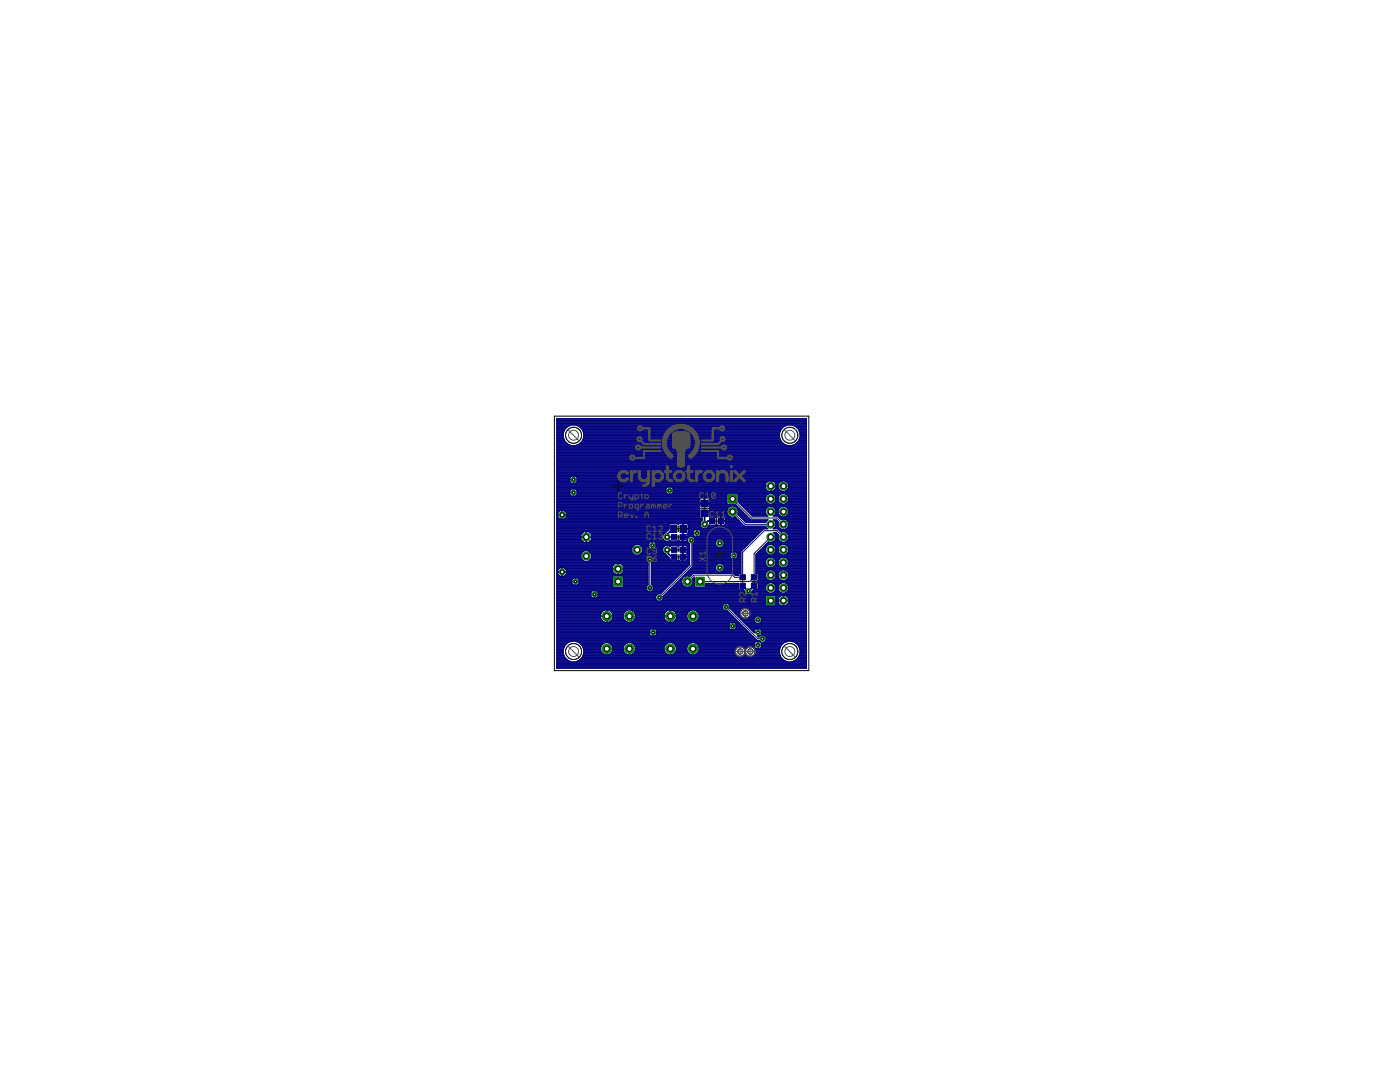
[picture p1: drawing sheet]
<svg xmlns="http://www.w3.org/2000/svg" width="279mm" height="216mm" viewBox="0 0 279 216" stroke-linecap="round" stroke-linejoin="round" font-family="sans-serif">
<g fill="#000080" stroke="#000080" stroke-width=".2">
<path d="M134 109.2h1.1v1h-1.1z"/>
<path d="M135.7 109.2h1.1v1h-1.1z"/>
<path d="M141.6 103.5h1.1v1h-1.1z"/>
<path d="M143.3 103.5h1.1v1h-1.1z"/>
<path d="M134 106.7h1.1v1h-1.1z"/>
<path d="M135.7 106.7h1.1v1h-1.1z"/>
<path d="M139.9 101.7h1.5v1.4h-1.5z"/>
<path d="M139.9 99.8h1.5v1.4h-1.5z"/>
<path d="M134 110.6h1.1v1h-1.1z"/>
<path d="M135.7 110.6h1.1v1h-1.1z"/>
<path d="M133.8 104.8h1.3v1.5h-1.3z"/>
<path d="M135.7 104.8h1.3v1.5h-1.3z"/>
<path d="M147.7 114.7h1.1v1h-1.1z"/>
<path d="M147.7 116.4h1.1v1h-1.1z"/>
<path d="M149.9 114.7h1.1v1h-1.1z"/>
<path d="M149.9 116.4h1.1v1h-1.1z"/>
</g>
<g fill="none" stroke="#000080" stroke-width=".2">
<path d="M111.1 83.5h49.9v49.8h-49.9zM111.1 95.7h49.9M111.1 96.6h41.7M111.1 98.5h2.6M111.1 96.9h44.2M111.1 97.5h3.1M111.1 98.4h21.9M111.1 99.9h28.4M111.1 99.8h28.4M111.1 99.7h28.5M111.1 99.6h28.6M111.1 99.5h34"/>
<path d="M111.1 99.3h34M111.1 99.2h34M111.1 99.1h34M111.1 99h3M111.1 98.8h2.8M111.1 98.7h2.7M111.1 98.6h2.6M111.1 98.3h3.3M111.1 98.1h2.6M111.1 98h2.6M111.1 97.9h2.7M111.1 97.8h2.8"/>
<path d="M111.1 97.6h2.9M111.1 97.4h21.9M111.1 97.3h22M111.1 97.2h22.2M111.1 97h42.6M111.1 96.8h41.6M111.1 96.7h41.7M111.1 96.4h3M111.1 96.3h2.8M111.1 96.2h2.7M111.1 96.1h2.6M111.1 95.9h2.6"/>
<path d="M111.1 95.8h2.6M111.1 95.6h2.6M111.1 95.5h2.6M111.1 95.4h2.7M111.1 95.2h2.7M111.1 95.1h2.9M111.1 95h3.1M111.1 94.9h49.9M111.1 94.7h49.9M111.1 94.6h49.9M111.1 94.5h49.9M111.1 94.4h49.9"/>
<path d="M111.1 94.3h49.9M111.1 94.1h49.9M111.1 94h49.9M111.1 93.9h49.9M111.1 93.8h49.9M111.1 93.7h49.9M111.1 93.5h49.9M111.1 93.4h49.9M111.1 93.3h49.9M111.1 93.2h49.9M111.1 93.1h49.9M111.1 92.9h49.9"/>
<path d="M111.1 92.8h49.9M111.1 92.7h49.9M111.1 92.6h49.9M111.1 92.5h49.9M111.1 92.3h49.9M111.1 92.2h49.9M111.1 92.1h49.9M111.1 92h49.9M111.1 91.9h49.9M111.1 91.7h49.9M111.1 91.6h49.9M111.1 91.5h49.9"/>
<path d="M111.1 91.4h49.9M111.1 91.2h49.9M111.1 91.1h49.9M111.1 91h49.9M111.1 90.9h49.9M111.1 90.8h49.9M111.1 90.7h49.9M111.1 90.5h49.9M111.1 90.4h49.9M111.1 90.3h49.9M111.1 90.2h49.9M111.1 90h49.9"/>
<path d="M111.1 89.9h49.9M111.1 89.8h49.9M111.1 89.7h49.9M111.1 89.6h49.9M111.1 89.5h49.9M111.1 89.3h49.9M111.1 89.2h49.9M111.1 89.1h49.9M111.1 89h49.9M111.1 88.8h2.8M111.1 88.7h2.5M111.1 88.6h2.2"/>
<path d="M111.1 88.5h2.1M111.1 88.3h2M111.1 88.2h1.8M111.1 88.1h1.7M111.1 88h1.6M111.1 87.9h1.6M111.1 87.8h1.5M111.1 87.6h1.5M111.1 87.5h1.4M111.1 87.4h1.4M111.1 87.3h1.3M111.1 87.2h1.3"/>
<path d="M111.1 87h1.3M111.1 86.9h1.3M111.1 86.8h1.3M111.1 86.7h1.3M111.1 86.6h1.3M111.1 86.4h1.3M111.1 86.3h1.4M111.1 86.2h1.4M111.1 86.1h1.5M111.1 86h1.5M111.1 85.8h1.6M111.1 85.7h1.6"/>
<path d="M111.1 85.6h1.7M111.1 85.5h1.8M111.1 85.3h2M111.1 85.2h2.1M111.1 85.1h2.2M111.1 85h2.5M111.1 84.9h2.8M111.1 84.8h49.9M111.1 84.6h49.9M111.1 84.5h49.9M111.1 84.4h49.9M111.1 84.3h49.9"/>
<path d="M111.1 84.1h49.9M111.1 84h49.9M111.1 83.9h49.9M111.1 83.8h49.9M111.1 83.7h49.9M112.4 87.2l.3 .8M112.7 88a2.09 2.09 0 0 0 3.5 0M113.3 85.1l-.6 .6-.3 .7v.8M113.3 85.1a2.08 2.08 0 0 1 2.3 0 2.08 2.08 0 0 1 .9 2.1M113.7 95.8h1.5M113.7 95.8v.3M113.7 98.2h.1"/>
<path d="M113.7 98.3v.1M113.7 98.2h1.5M113.7 98.4v.1M113.7 98.5v.1M113.7 96.1l.4 .3M113.7 95.4v.3M113.7 98.6l.4 .4M113.7 97.9v.3M113.8 95.2l-.1 .2M113.8 97.8l-.1 .1M114.1 99l.3 .1M114.2 95l-.4 .2"/>
<path d="M114.2 97.5l-.4 .3M114.4 95h.1M114.4 95h-.2M114.4 97.5h.3M114.4 99.1h.1M114.4 97.5h-.2M114.4 95v1.5l-.3-.1M114.4 97.5v1.6M114.4 98.5h.1M114.4 99h.1M114.4 98.8h.1M114.4 98.7h.1"/>
<path d="M114.4 98.6h.1M114.4 98.1h.1M114.4 98h.1M114.4 97.9h.1M114.4 97.8h.1M114.4 97.6h.1M114.4 96.4h.1M114.4 96.3h.1M114.4 96.2h.1M114.4 96.1h.1M114.4 95.9h.1M114.4 95.8h.1"/>
<path d="M114.4 95.6h.1M114.4 95.5h.1M114.4 95.4h.1M114.4 95.2h.1M114.4 95.1h.1M114.5 97.5v1.6l.3-.1M114.5 98.3h18.4M114.7 95h-.2v1.5M114.7 95l.4 .2M114.7 97.5l.3 .2M114.7 97.5h18.2M114.7 95h46.3"/>
<path d="M114.8 96.4h38.1M114.8 99h30.3M114.9 97.6h18M114.9 95.1h46.1M115 97.7l.1 .1M115 96.3h38M115 88.8h42.1M115 98.8h30.1M115 84.9h42.1M115.1 95.2v.2M115.1 97.8v.1M115.1 97.8h17.7"/>
<path d="M115.1 95.2h45.9M115.1 96.2h38M115.1 98.7h30M115.1 95.4l.1 .1M115.1 96.1l-.6 .4M115.1 97.9l.1 .3M115.1 98.6l-.3 .4M115.1 97.9h18.5M115.1 95.4h45.9M115.2 98.6h18.1M115.2 96.1h38M115.2 98h17.6"/>
<path d="M115.2 95.5h45.8M115.2 95.5v.2M115.2 98.5h17.9M115.2 98.5l-.1 .1M115.2 95.9h38.3M115.2 98.2h.1M115.2 98.3v.1M115.2 95.8l-.1 .3M115.2 98.4v.1M115.2 98.1h17.7M115.2 95.8h45.8M115.2 95.6h45.8"/>
<path d="M115.3 88.7h41.5M115.3 85h41.5M115.6 88.6h40.9M115.6 85.1h40.9M115.7 88.5h40.7M115.7 85.2h40.6M115.8 88.3h40.4M115.8 85.3h40.4M116 88.2h40.1M116 85.5h40.1M116.1 88.1h39.9M116.1 85.6h39.9"/>
<path d="M116.2 88h39.7M116.2 85.7h39.7M116.2 87.9h39.6M116.2 85.8h39.6M116.3 87.8h39.5M116.3 86h39.5M116.3 87.6h39.4M116.3 86.1h39.4M116.4 87.5h39.3M116.4 86.2h39.3M116.4 87.4h39.2M116.4 86.3h39.2"/>
<path d="M116.5 87.3h39.1M116.5 87.2l-.3 .8M116.5 87.2h39.1M116.5 87h39.1M116.5 86.9h39.1M116.5 86.8h39.1M116.5 86.7h39.1M116.5 86.6h39.1M116.5 86.4h39.1M132.8 97.8h1.6M132.8 98h1.6M132.8 98l.1 .1"/>
<path d="M132.9 98.1v.2M132.9 97.7l-.1 .1M132.9 98.3l.2 .2M132.9 97.5v.2M133 97.4l-.1 .1M133.1 98.5l.4 .2M133.1 97.3l-.1 .1M133.5 97.1h.1M133.5 98.7h.1M133.5 97.1l-.4 .2M133.6 98.5h.1M133.6 97.1v1.6"/>
<path d="M133.6 97.5h.1M133.6 98.4h.1M133.6 98.6h.1M133.6 98.3h.1M133.6 98.1h.1M133.6 98h.1M133.6 97.8h.1M133.6 97.6h.1M133.6 97.4h.1M133.6 97.3h.1M133.6 97.2h.1M133.7 97.9h19.5"/>
<path d="M133.9 97.2h18.8M133.9 98.6h11.2M134.1 97.3l-.4-.2v1.6l.4-.2M134.1 97.3l.1 .1M134.1 97.3h18.6M134.1 98.5h11.1M134.2 97.4l.1 .1M134.2 98.4h26.8M134.2 97.4h18.6M134.3 97.5l.1 .3M134.3 98.3l-.2 .2M134.3 97.5h18.5"/>
<path d="M134.3 98.3h26.7M134.4 98.1l-.1 .2M134.4 98.1h26.6M134.4 97.6h18.5M134.4 97.8h18.6M134.4 98v.1M134.4 98h19M139.7 99.6l.8-.1v1.1h-1l.1 .7M139.7 99.6l-.2 .8M140.5 99.9h.2M140.5 99.8h.2M140.5 99.7h.2"/>
<path d="M140.5 99.6h.2M141.5 99.6h3.6M141.6 99.6l-.9-.1v1.1h1l-.1 .7M141.6 99.6l.1 .8M141.6 99.7h3.5M141.7 99.9h3.4M141.7 99.8h3.4M146.2 99.5l3.8 3.9h5.1l1.2 1.2M147.2 98.5h13.8M147.3 99.9h5.5M147.3 99.8h5.5M147.3 99.7h5.5"/>
<path d="M147.3 99.6h5.5M147.3 99.5h5.5M147.3 99.3h5.5M147.3 99.2h5.5M147.3 99.1h5.6M147.3 99h5.6M147.3 98.8h5.7M147.3 98.7h5.8M147.3 98.6h6M152.7 97.1h2.2M152.7 97.1a1.05 1.05 0 0 0 1 1M152.7 96.9h.1"/>
<path d="M152.7 97.1h.1M152.8 99.3v.5l.4 .6M152.9 96.4l-.2 .5M153 96.3l-.1 .1M153.2 96.1l-.2 .2M153.6 98.5l-.4 .2-.4 .6M153.7 95.9h.1M153.7 98.1h.1M153.7 95.9l-.5 .2M153.7 96.6h.2M153.7 95.9v2.2M153.7 97.5h.2"/>
<path d="M153.7 98h.2M153.7 97.9h.2M153.7 97.8h.2M153.7 97.6h.2M153.7 97.4h.2M153.7 97.3h.2M153.7 97.2h.2M153.7 96.8h.2M153.7 96.7h.2M153.7 96.4h.2M153.7 96.3h.2M153.7 96.2h.2"/>
<path d="M153.7 96.1h.2M153.7 95.9h.2M153.9 95.9v2.2M153.9 95.9h.1M153.9 95.9l.5 .2M153.9 98.1h.1M153.9 97h1.4M154 98.5l.7 .5 .1 .3M154.1 95.9h6.9M154.2 98h1.8M154.3 98.6h1.6M154.4 96.1l.1 .1"/>
<path d="M154.4 96.1h1.5M154.5 98.7h1.2M154.5 97.9h1.2M154.5 96.2l.1 .1M154.5 96.2h1.2M154.6 98.8h1M154.6 97.8h1M154.6 96.3l.3 .6M154.6 96.3h1M154.7 99h.7M154.7 97.6h.8M154.7 96.4h.7"/>
<path d="M154.7 99.1h.7M154.8 97.5h.6M154.8 99.9h.6M154.8 96.6h.6M154.8 99.2h.5M154.8 99.8h.5M154.8 97.4h.6M154.8 99.3l-.1 .8-.3 .3M154.8 99.7h.5M154.8 99.6h.5M154.8 99.5h.5M154.8 99.3h.5"/>
<path d="M154.8 96.7h.5M154.9 97.3h.4M154.9 97.2h.4M154.9 96.8h.4M154.9 96.9h.1M154.9 97.1h.1M154.9 97.1a1.08 1.08 0 0 1-1 1M155.3 96.8l.1 .8 .3 .3M155.3 99.3l.1 .8 .3 .3M155.3 96.8a1.06 1.06 0 0 1 1-.9 1.06 1.06 0 0 1 1.1 .9M155.6 87.2l.3 .8M155.7 97.9l.4 .1 .8-.1"/>
<path d="M155.9 88a2.09 2.09 0 0 0 3.4 0M156.1 98.5l-.7 .5-.1 .3M156.4 85.1l-.5 .6-.3 .7v.8M156.4 85.1a2.09 2.09 0 0 1 2.4 0 2.09 2.09 0 0 1 .9 2.1M156.5 98.5l.7 .5 .2 .3M156.6 98h4.4M156.8 98.6h4.2M156.8 96.1h4.2M156.9 97.9h4.1M157 98.7h4M157 96.2h4M157.1 97.8h3.9"/>
<path d="M157.1 98.8h3.9M157.1 96.3h3.9M157.2 97.6h3.8M157.2 99h3.8M157.2 96.4h3.8M157.2 97.5h3.8M157.3 96.6h3.7M157.3 99.1h3.7M157.3 99.9h3.7M157.3 97.4h3.7M157.3 99.2h3.7M157.3 96.7h3.7"/>
<path d="M157.4 99.8h3.6M157.4 97.3h3.6M157.4 96.8l-.2 .8-.3 .3M157.4 99.3l-.2 .8-.3 .3M157.4 96.9h3.6M157.4 99.7h3.6M157.4 99.6h3.6M157.4 99.5h3.6M157.4 99.3h3.6M157.4 97.2h3.6M157.4 97h3.6M157.4 96.8h3.6"/>
<path d="M158.1 88.8h2.9M158.2 84.9h2.8M158.4 88.7h2.6M158.5 85h2.5M158.7 88.6h2.3M158.7 85.1h2.3M158.9 88.5h2.1M158.9 85.2h2.1M159 88.3h2M159 85.3h2M159.1 88.2h1.9M159.1 85.5h1.9"/>
<path d="M159.2 88.1h1.8M159.2 85.6h1.8M159.3 88h1.7M159.3 85.7h1.7M159.4 87.9h1.6M159.4 85.8h1.6M159.4 87.8h1.6M159.4 86h1.6M159.5 87.6h1.5M159.5 86.1h1.5M159.6 87.5h1.4M159.6 86.2h1.4"/>
<path d="M159.6 87.4h1.4M159.6 86.3h1.4M159.6 87.3h1.4M159.6 86.4h1.4M159.7 87.2l-.4 .8M159.7 87.2h1.3M159.7 87h1.3M159.7 86.9h1.3M159.7 86.8h1.3M159.7 86.7h1.3M159.7 86.6h1.3M111.1 106.6h4.9"/>
<path d="M111.1 106.3h5.2M111.1 111h4.9M111.1 120h41.7M111.1 118.5h6.8M111.1 101.9h.7M111.1 110.8h4.9M111.1 110.1h5.3M111.1 110.9h4.9M111.1 111.6h5.1M111.1 108h5.2M111.1 108.9h15.4M111.1 118.7h6.8"/>
<path d="M111.1 116h2.9M111.1 116.1h11.1M111.1 117.7h17.9M111.1 115.1h11.1M111.1 114.4h.2M111.1 104.3h28.7M111.1 100.7h28.4M111.1 103h.2M111.1 101h28.4M111.1 106.2h5.3M111.1 111.1h4.9M111.1 111.9h5.3"/>
<path d="M111.1 112.5h11.7M111.1 114.2h1M111.1 113.4h.5M111.1 113.6h.4M111.1 100.4h34M111.1 103.2h.3M111.1 103.9h29M111.1 104.8h22.4M111.1 105.5h22.4M111.1 103.3h.4M111.1 113.7h.3M111.1 113.3h.7"/>
<path d="M111.1 112h18M111.1 106.1h21.9M111.1 108.2h18.5M111.1 105.6h22.4M111.1 106.4h5.1M111.1 107.2h5.8M111.1 114h11.2M111.1 113.2h11.1M111.1 115.3h11.1M111.1 118h7M111.1 119.8h20M111.1 119.7h19.9"/>
<path d="M111.1 119.6h19.8M111.1 119.5h19.8M111.1 119.3h7.3M111.1 119.2h7.1M111.1 119.1h6.9M111.1 119h6.9M111.1 118.9h6.8M111.1 118.6h7.5M111.1 118.4h6.8M111.1 118.3h6.8M111.1 118.1h6.9M111.1 117.9h7.2"/>
<path d="M111.1 117.8h18M111.1 117.5h17.9M111.1 117.4h17.8M111.1 117.3h17.8M111.1 117.2h17.8M111.1 117.1h11.2M111.1 116.9h11.1M111.1 116.8h3.6M111.1 116.7h3.3M111.1 116.6h3.2M111.1 116.5h3.1M111.1 116.3h3"/>
<path d="M111.1 116.2h3M111.1 115.8h3M111.1 115.7h3M111.1 115.6h3.1M111.1 115.5h3.2M111.1 115.4h3.3M111.1 115h.8M111.1 114.9h.5M111.1 114.8h.4M111.1 114.6h.3M111.1 114.5h.2M111.1 114.3h.2"/>
<path d="M111.1 113.9h.2M111.1 113.8h.2M111.1 113.1h11.2M111.1 113h11.2M111.1 112.8h11.3M111.1 112.7h11.4M111.1 112.6h11.5M111.1 112.4h12M111.1 112.2h18.2M111.1 112.1h18.1M111.1 111.8h5.2M111.1 111.5h5"/>
<path d="M111.1 111.4h4.9M111.1 111.3h4.9M111.1 110.7h4.9M111.1 110.6h4.9M111.1 110.4h5M111.1 110.3h5.1M111.1 110.2h5.2M111.1 109.9h5.4M111.1 109.8h15M111.1 109.7h15M111.1 109.6h15M111.1 109.5h15"/>
<path d="M111.1 109.3h15M111.1 109.2h15.1M111.1 109.1h15.2M111.1 109h15.3M111.1 108.7h15.5M111.1 108.6h18.3M111.1 108.5h18.4M111.1 108.4h18.4M111.1 108.1h5.3M111.1 107.9h5.1M111.1 107.8h5M111.1 107.7h4.9"/>
<path d="M111.1 107.5h4.8M111.1 107.4h4.8M111.1 107.3h4.8M111.1 107h4.8M111.1 106.9h4.8M111.1 106.8h4.8M111.1 106.7h4.8M111.1 106h22.1M111.1 105.8h22.2M111.1 105.7h22.3M111.1 105.4h22.4M111.1 105.2h22.4"/>
<path d="M111.1 105.1h22.4M111.1 105h22.4M111.1 104.9h22.4M111.1 104.6h22.4M111.1 104.5h22.5M111.1 104.4h28.7M111.1 104.2h28.8M111.1 104h28.9M111.1 103.8h29M111.1 103.7h29M111.1 103.5h.7M111.1 103.4h.5"/>
<path d="M111.1 103.1h.2M111.1 102.8h.2M111.1 102.7h1M111.1 102.6h.2M111.1 102.5h.2M111.1 102.3h.2M111.1 102.2h.3M111.1 102.1h.4M111.1 102h.5M111.1 101.7h28.5M111.1 101.6h28.5M111.1 101.4h28.5"/>
<path d="M111.1 101.3h28.4M111.1 101.1h28.4M111.1 100.9h28.4M111.1 100.8h28.4M111.1 100.5h29.4M111.1 100.3h28.4M111.1 100.2h28.4M111.1 100.1h28.4M111.3 102.6h1.8M111.3 102.8h1.8M111.3 114.2h1.8M111.3 102.8l.3 .6"/>
<path d="M111.3 102.6v.1M111.3 114v.1M111.3 114.2v.2M111.3 114.4l.1 .2M111.4 113.7l-.1 .3M111.5 102.1l-.2 .5M111.5 113.6l-.1 .1M111.6 102l-.1 .1M111.7 113.3l-.2 .3M112.1 113.2l-.4 .1M112.1 101.8v1.8l-.5-.2M112.1 113.2v1.9l-.4-.1-.3-.4"/>
<path d="M112.1 114.4h.1M112.1 103h.1M112.1 113.4h.1M112.1 113.6h.1M112.1 103.2h.1M112.1 103.3h.1M112.1 113.7h.1M112.1 113.3h.1M112.1 115h.1M112.1 114.9h.1M112.1 114.8h.1M112.1 114.6h.1"/>
<path d="M112.1 114.5h.1M112.1 114.3h.1M112.1 113.9h.1M112.1 113.8h.1M112.1 103.5h.1M112.1 103.4h.1M112.1 103.1h.1M112.1 102.8h.1M112.1 102.6h.1M112.1 102.5h.1M112.1 102.3h.1M112.1 102.2h.1"/>
<path d="M112.1 102.1h.1M112.1 102h.1M112.2 101.8v1.8M112.2 103.6h.1M112.2 114.2h10.2M112.2 115.1h.1M112.2 102.7h27.4M112.3 101.8l-.7 .2M112.3 101.8l.6 .3M112.4 115l-.1 .1M112.5 115h9.8M112.5 101.9h27.1"/>
<path d="M112.5 103.5h27.6M112.6 113.3h9.6M112.7 114.9h16.6M112.7 102h26.9M112.7 103.4h27.4M112.8 113.4l-.6-.2v1.9M112.8 103.4l-.5 .2M112.8 113.4h16.5M112.8 113.4l.1 .2M112.8 114.8h16.5M112.8 102.1h26.8M112.9 103.3h27.2v.6a.84 .84 0 0 0-.4 .9"/>
<path d="M112.9 102.1l.2 .5M112.9 113.6h16.4M112.9 113.6l.2 .4M112.9 114.6h10.2M112.9 103.2h26.7M112.9 102.2h26.7M113 113.7h9.2M113 114.6l-.6 .4M113 114.5h9.8M113 113.8h9.2M113 103.1h26.6M113 102.3h26.6"/>
<path d="M113.1 103l-.3 .4M113.1 114.4h9.5M113.1 103h26.5M113.1 114.4l-.1 .2M113.1 113.9h9.1M113.1 102.5h26.5M113.1 102.6v.1M113.1 114v.1M113.1 102.8v.2M113.1 114.2v.2M113.1 114.3h9.4M113.1 102.8h26.5"/>
<path d="M113.1 102.6h26.5M114 116h1.6M114 116.1h.1M114.8 115.3l-.6 .2-.2 .5M114.8 116h.1M114.8 115.3v1.5a.85 .85 0 0 1-.8-.7M114.8 116.8h.1M114.8 116.7h.1M114.8 116.6h.1M114.8 116.5h.1M114.8 116.3h.1M114.8 116.2h.1"/>
<path d="M114.8 115.8h.1M114.8 115.7h.1M114.8 115.6h.1M114.8 115.5h.1M114.8 115.4h.1M114.9 116.8h.1M115 116.8h7.2M115.2 115.4h7M115.3 116.7h6.9M115.4 115.5h6.8M115.4 116.6h6.8M115.5 115.6h6.7"/>
<path d="M115.5 116.5h6.7M115.5 115.7h6.7M115.6 116.3h6.6M115.6 115.8h6.6M115.6 116l-.2-.5-.5-.2v1.5M115.6 116h6.6M115.6 116.1h.1M115.6 116.1l-.2 .4-.5 .3M115.6 116.2h6.6M116.5 106.1l-.6 .6v.4h2.2v-.4l-.6-.6M116.5 108.2l-.6-.6v-.4h2.2v.4l-.6 .6M116.6 112l-.6-.6v-.9l.6-.6h.8l.6 .6v.9l-.6 .6"/>
<path d="M116.9 106.6h.2M116.9 106.3h.2M116.9 108h.2M116.9 106.2h.2M116.9 106.1v2.1M116.9 106.4h.2M116.9 108.1h.2M116.9 107.9h.2M116.9 107.8h.2M116.9 107.7h.2M116.9 107.5h.2M116.9 107.4h.2"/>
<path d="M116.9 107.3h.2M116.9 107h.2M116.9 106.9h.2M116.9 106.8h.2M116.9 106.7h.2M117.1 106.1v2.1M117.1 107.2h15.1M117.4 109.9h8.7M117.6 110.1h8.5M117.6 111.9h11.4M117.6 108.1h12.2M117.6 106.2h15.3"/>
<path d="M117.7 108h19.5M117.7 111.8h11.2M117.7 110.2h8.5M117.7 106.3h15.1M117.8 111.6h11.1M117.8 110.3h8.5M117.8 107.9h14.8M117.8 106.4h14.8M117.9 118.5a.75 .75 0 0 1 .7-.7v1.6l-.6-.3M117.9 118.5h1.5M117.9 118.6h1.5M117.9 118.7l.1 .4"/>
<path d="M117.9 118.6v.1M117.9 111.5h11M117.9 110.4h8.5M117.9 107.8h14.6M117.9 106.6h14.6M118 111h11.2M118 110.8h15.1M118 110.9h11.4M118 111.1h11.1M118 111.4h11M118 111.3h11M118 110.7h8.6"/>
<path d="M118 110.6h8.5M118 107.7h14.4M118.1 106.7h14.3M118.1 107.5h14.2M118.1 107.4h14.2M118.1 107.3h14.1M118.1 107h14.1M118.1 106.9h14.2M118.1 106.8h14.2M118.6 118.5h.1M118.6 118.7h.1M118.6 118h.1"/>
<path d="M118.6 119.3h.1M118.6 119.2h.1M118.6 119.1h.1M118.6 119h.1M118.6 118.9h.1M118.6 118.4h.1M118.6 118.3h.1M118.6 118.1h.1M118.6 117.9h.1M118.7 118.6h12.4M118.8 119.3h12.1M119 117.9l-.3-.1v1.6l.6-.3"/>
<path d="M119 117.9l.4 .6M119 117.9h10.2M119.1 119.2h11.8M119.2 118h10.3M119.2 119.1h11.7M119.3 118.1h12.9M119.3 119h11.6M119.4 118.3h12.6M119.4 118.9h11.5M119.4 118.4h12.5M119.4 118.5h12M119.4 118.6v.1"/>
<path d="M119.4 118.7l-.1 .4M119.4 118.7h11.6M122.2 113.6l.4 .8M122.2 115.1v1.9l.2 .2h1.9l.2-.2v-1.9M122.2 115.1l.2-.2h1.9l.2 .2M122.3 113.1l-.1 .3M122.6 114.4l.5 .2M122.6 112.6l-.3 .5M123.1 114.6l.2 .1M123.3 114.4h.1M123.3 112.5h.1M123.3 114.2h.1"/>
<path d="M123.3 112.3v2.4M123.3 112.3h.1M123.3 114.7h.1M123.3 112.3l-.7 .3M123.3 113.7h.1M123.3 113.3h.1M123.3 114h.1M123.3 113.2h.1M123.3 114.6h.1M123.3 114.5h.1M123.3 114.3h.1M123.3 113.9h.1"/>
<path d="M123.3 113.8h.1M123.3 113.1h.1M123.3 113h.1M123.3 112.8h.1M123.3 112.7h.1M123.3 112.6h.1M123.3 112.4h.1M123.4 112.3v2.4M123.4 112.3h.1M123.4 112.3l.7 .3M123.4 114.7h.1M123.5 112.4h5.8"/>
<path d="M123.6 114.6l-.2 .1M123.6 114.6h5.7M123.9 112.5h5.4M123.9 114.5h5.4M124.1 112.6h5.2M124.1 114.4h5.2M124.1 112.6l.3 .5M124.1 114.4l-.5 .2M124.2 114.3h5.1M124.2 112.7h5.1M124.3 112.8h5M124.3 114.2h5"/>
<path d="M124.4 114h4.9M124.4 115h4.9M124.4 113h4.9M124.4 117.1h4.6M124.4 113.1l.1 .3M124.4 113.1h4.9M124.4 113.9h4.9M124.5 116h4.8M124.5 116.1h4.8M124.5 115.1h4.8M124.5 113.2h4.8M124.5 115.3h4.8"/>
<path d="M124.5 116.9h4.6M124.5 116.8h4.6M124.5 116.7h4.8M124.5 116.6h4.8M124.5 116.5h4.8M124.5 116.3h4.8M124.5 116.2h4.8M124.5 115.8h4.8M124.5 115.7h4.8M124.5 115.6h4.8M124.5 115.5h4.8M124.5 115.4h4.8"/>
<path d="M124.5 113.3h4.8M124.5 113.8h4.8M124.5 113.6l-.4 .8M124.5 113.7h4.8M126.7 110.7l-.6-.6v-.8l.6-.7h.9l.6 .7v.8l-.6 .6M127.7 110.7h5.2M127.7 108.7h1.7M127.8 110.6h5M127.8 108.9h5.1M127.9 110.4h4.7M127.9 109h1.5M128 110.3h4.5"/>
<path d="M128 109.1h1.5M128.1 110.2h4.3M128.1 109.2h1.4M128.2 110.1h4.1M128.2 109.9h4.1M128.2 109.8h4M128.2 109.7h4M128.2 109.6h1.8M128.2 109.5h1.5M128.2 109.3h1.4M128.9 111.7a.75 .75 0 0 1 .8-.8 .75 .75 0 0 1 .7 .8M128.9 111.7l.2 .3"/>
<path d="M129.1 112l.2 .2M129.3 116.7a.75 .75 0 0 0-.2 1.1 .75 .75 0 0 0 1.2 0 .75 .75 0 0 0-.2-1.1M129.3 112.2v4.5M129.4 108.7l.3-.5 .4-.2v1.6M129.4 108.7h1.6M129.4 108.9l.2 .4 .5 .3M129.4 108.9h.1M129.7 111.6v5.7M129.9 118h2.4M129.9 110.9h3.3M130 116h4.3M130 116.1h4.2"/>
<path d="M130 115.1h5.2M130 114.4h5.9M130 112.5h7.6M130 114.2h6.1M130 113.4h6.9M130 113.6h6.7M130 113.7h6.6M130 113.3h7M130 114h6.3M130 113.2h7.1M130 115.3h5.1M130 116.6h3.7"/>
<path d="M130 116.5h3.9M130 116.3h4M130 116.2h4.1M130 115.8h4.5M130 115.7h4.6M130 115.6h4.7M130 115.5h4.8M130 115.4h4.9M130 115h5.3M130 114.9h5.4M130 114.8h5.5M130 114.6h5.7"/>
<path d="M130 114.5h5.8M130 114.3h6M130 113.9h6.4M130 113.8h6.5M130 113.1h7.2M130 113h7.4M130 112.8h7.5M130 112.7h7.6M130 112.6h7.6M130 112.4h7.6M130.1 112.2h7.5M130.1 109.6h.1"/>
<path d="M130.1 116.7h3.5M130.1 108.2h.1M130.1 117.9h2.3M130.1 109.5h.1M130.1 109.3h.1M130.1 109.2h.1M130.1 109.1h.1M130.1 109h.1M130.1 108.7h.1M130.1 108.6h.1M130.1 108.5h.1M130.1 108.4h.1"/>
<path d="M130.1 108.1h.1M130.2 111h3.1M130.2 116.8h3.3M130.2 112.1h7.4M130.2 108v1.6l.5-.2 .3-.5M130.3 108l.5 .3 .2 .4M130.3 117.8h2.2M130.3 111.1h3.1M130.3 112l-.3 .2 .1 4.5M130.3 112h7.3M130.3 116.9h3.1M130.3 117.7h2.4"/>
<path d="M130.3 111.3h3.2M130.3 109.6h1.9M130.4 111.9h5.1M130.4 117.1h2.8M130.4 117.5h2.4M130.4 111.4h3.2M130.4 111.6h3.3M130.4 111.7l-.1 .3M130.4 117.4h2.5M130.4 117.3h2.6M130.4 117.2h2.7M130.4 111.8h3.4"/>
<path d="M130.4 111.5h3.3M130.6 108.1h6.7M130.6 109.5h1.7M130.7 108.2h6.7M130.8 109.3h1.5M130.8 108.4h6.7M130.9 119.4l.3 .4M130.9 109.2h1.5M130.9 109.1h1.6M130.9 108.5h6.7M130.9 108.6h6.7M131 109h1.6"/>
<path d="M131 108.9h.1M131 108.7h6.6M131.2 119.8l.2 .2M131.2 118.6l-.3 .5v.3M131.7 118.5h.1M131.8 118.5l-.6 .1M132 119.8l-.3 .2M132 119.8h20.8M132.1 119.7h20.7M132.2 119.6h20.6M132.2 107l.2 .7M132.3 119v.1"/>
<path d="M132.3 119.5h20.5M132.3 119.1v.3M132.3 119.4l-.3 .4M132.3 119.3h20.5M132.3 119.2h20.5M132.3 119.1h20.5M132.3 119h20.5M132.4 110.2l.2 .2M132.4 109.2l-.2 .3 .2 .7M132.4 107.7l.2 .2M132.4 106.7l-.2 .3M132.4 118.9h20.5"/>
<path d="M132.6 118.7h28.4M132.6 110.4l.3 .3M132.6 109l-.2 .2M132.6 109l.3-.2 .7 .2M132.6 107.9l.3 .1M132.7 118.6h16.4M132.8 118.5h16.1M132.9 110.7l.8 .8 .2 .4M132.9 118.4h15.9M133.1 118.3h15.6M133.2 118.1h15.4M133.3 118h15.3"/>
<path d="M133.3 108.9h4.3M133.4 117.9h15.2M133.5 105.6l-1.1 1.1M133.5 104.6v1M133.5 104.6l.2-.1h1.5l.2 .1M133.5 117.8h15M133.6 109l.1 .1M133.6 107.9l-.3 .1M133.6 109h.2M133.6 107.9h.2M133.6 117.7h14.8l.2 .2a.73 .73 0 0 0 .8 .8 .73 .73 0 0 0 .7-.8l.3-.2h2.4M133.7 107.8h.1"/>
<path d="M133.7 109.1h.1M133.7 109.1l.2-.2h1.3l.2 .2M133.7 107.8l.2 .1h1.3l.2-.1M133.7 107.8l-.1 .1M133.8 117.5h13.6M133.9 117.4h13.5M134 117.3h13.4M134.1 117.2h13.3M134.3 117.1h2.4M134.4 116.9h2.1M134.5 116.8h1.9M134.6 116.7h1.6"/>
<path d="M134.7 116.6h1.5M134.9 116.5h1.2M135 116.3h1.1M135.1 116.2h1M135.2 116.1h.9M135.3 107.9h.2M135.3 104.5h.2M135.3 109h.1M135.3 116h.8M135.3 111.8h.1M135.4 104.6h.1M135.4 107.8l.2 .2h.6v-.8h.9v.6"/>
<path d="M135.4 104.6l.3-.2h.6v1h1v-.8M135.4 111.7l.1 .2M135.4 104.6v.1M135.4 107.7v.1M135.4 111.7h.1M135.4 111.7l-.2 .2M135.4 109.1h.1M135.4 107.8h.1M135.5 115.8h.6M135.6 115.7h.5M135.7 108.9l-.3 .2M135.7 115.6h.4"/>
<path d="M135.8 115.5h.4M135.9 115.4h.4M136.1 115.3h.3M136.2 108.9v.7h.9v-.6M136.2 110.8h.1M136.2 110.1h.1M136.2 110.9h.1M136.2 111.6h.1M136.2 111.9h.1M136.2 111.8h.1M136.2 111.5h.1M136.2 111.4h.1"/>
<path d="M136.2 111.3h.1M136.2 110.7h.1M136.2 110.6h.1M136.2 110.4h.1M136.2 110.3h.1M136.2 110.2h.1M136.2 109.9h.1M136.2 109.8h.1M136.2 109.6h.1M136.2 109.5h.1M136.2 109.3h.1M136.2 109.2h.1"/>
<path d="M136.2 109.1h.1M136.2 109h.1M136.2 107.9h.1M136.2 107.8h.1M136.2 107.7h.1M136.2 107.5h.1M136.2 107.4h.1M136.2 107.3h.1M136.2 107h.1M136.2 106.9h.1M136.2 106.8h.1M136.2 106.7h.1"/>
<path d="M136.2 115.1h.3M136.3 106.2h.1M136.3 104.8h.1M136.3 106.1h.1M136.3 105.6h.1M136.3 106.4h.1M136.3 106h.1M136.3 105.8h.1M136.3 105.7h.1M136.3 105.4h.1M136.3 105.2h.1M136.3 105.1h.1"/>
<path d="M136.3 105h.1M136.3 104.9h.1M136.3 104.6h.1M136.3 104.5h.1M136.3 106.6h-.1v.5h.9v-.5M136.3 106.3v1.7l.8-.1M136.3 108.9v3h.6l.2-.3M136.3 107.2h1.2M136.3 115h.5M136.3 109.7h1.3M136.4 105.5h16.8M136.4 114.9h1.4"/>
<path d="M136.5 114.8h1.4M136.7 114.6h1.4M136.8 114.5h1.4M136.8 108.9l.3 .1M137 111.9h.6M137 114.3h10.9M137 109h.6M137 107.9h.2M137.1 110.4v.2M137.1 110.4h.5M137.1 110.3v.1M137.1 107.8v.1"/>
<path d="M137.1 111.8h.5M137.1 106.6h1.2M137.1 110.2v-.4h-.9v1.2h1.4M137.1 110.8h.5M137.1 110.1h.5M137.1 110.9h.5M137.1 111.6h.5M137.1 110.6v.4M137.1 111.2v.4M137.1 110.2v.1M137.1 106.6h.1M137.1 111.5h.5"/>
<path d="M137.1 111.4h.5M137.1 111.3h.5M137.1 110.7h.5M137.1 110.6h.5M137.1 110.3h.5M137.1 110.2h.5M137.1 109.9h.5M137.1 109.8h.5M137.1 109.6h.5M137.1 109.5h.5M137.1 109.3h.5M137.1 109.2h.5"/>
<path d="M137.1 109.1h.5M137.1 107.8h.1M137.1 107.7h.1M137.1 107.5h.1M137.1 107.4h.2M137.1 107.3h.3M137.1 107h1.5M137.1 106.9h1.4M137.1 106.8h1.3M137.1 106.7h1.2M137.1 114.2h10.8M137.2 107.7a.69 .69 0 0 0 .4 .7v4.3l-5.8 5.8"/>
<path d="M137.2 104.5h2.5M137.3 106.5l-.2 .1M137.3 106.4h14.2M137.3 114h6M137.3 104.6l-.3-.2h-.6v1.9h-.1M137.3 104.6h2.4M137.3 106.3h14.3M137.3 106.3v-.7h-1v1M137.3 106.2h1M137.3 106.3v.2M137.3 104.8h2.4M137.3 106.1h1"/>
<path d="M137.3 105.6h15M137.3 106h1.1M137.3 105.8h1.2M137.3 105.7h1.4M137.3 105.4h2.8M137.3 105.2h2.7M137.3 105.1h2.6M137.3 105h2.5M137.3 104.9h2.5M137.4 113.9h5.7M137.5 113.8h5.5M137.5 107.2l.3-.1 .5 .1"/>
<path d="M137.5 107.2l-.3 .5M137.6 111.1l-1.4 .1v.7h-.7M137.6 115h.1M137.6 113.7h5.3M137.6 117.1h1.1M137.8 113.6h5.1M137.9 116.9h.7M137.9 113.4h4.9M137.9 107.8v5.1l-6.3 6.3M138 113.3h4.8M138 116.8h.6M138.1 113.2h4.7"/>
<path d="M138.1 116.7h.5M138.2 116.6h.4M138.2 115.6h.4M138.2 116.5h.4M138.2 115.5h.4M138.2 113.1h4.6M138.3 116.3h.3M138.3 115.7h.3M138.3 111h7.4M138.3 106.3h.1M138.3 106.4v.1M138.3 110.8h9.6"/>
<path d="M138.3 110.1h9.6M138.3 110.9h9.6M138.3 111.6h9.6M138.3 108.9h4.6M138.3 116h.3M138.3 116.1h.3M138.3 111.1h7.4M138.3 111.9h9.6M138.3 112.5h5.1M138.3 112h9.6M138.3 106.3l.3-.5 .4-.2v1.6M138.3 106.5l.3 .5 .4 .2"/>
<path d="M138.3 116.2h.3M138.3 115.8h.3M138.3 113h4.6M138.3 112.8h4.6M138.3 112.7h4.7M138.3 112.6h4.8M138.3 112.4h9.6M138.3 112.2h9.6M138.3 112.1h9.6M138.3 111.8h9.6M138.3 111.5h7.7M138.3 111.4h7.6"/>
<path d="M138.3 111.3h7.5M138.3 110.7h7.4M138.3 110.6h7.4M138.3 110.4h7.5M138.3 110.3h7.6M138.3 110.2h7.7M138.3 109.9h9.7M138.3 109.8h9.8M138.3 109.7h9.9M138.3 109.6h10M138.3 109.5h10.2M138.3 109.3h10.3"/>
<path d="M138.3 109.2h5.1M138.3 109.1h4.8M138.3 109h4.7M138.3 108.7h4.6M138.3 108.6h4.5M138.3 108.5h4.5M138.3 114.4l-.6 .6a1.13 1.13 0 0 0-1.6 .9 1.13 1.13 0 0 0 1.2 1.3 1.13 1.13 0 0 0 .9-1.7l.4-.4M138.3 107.2l.4 .5M138.3 107.2h.6M138.3 115.4h.3M138.4 108.4h4.4M138.5 115.3h.1"/>
<path d="M138.5 107.3h12.1M138.5 108.2h4.3M138.6 107.4h11.9M138.6 115.1v1.9l.2 .2h1.9l.1-.2v-.6h6.6v1.1l.2 .2M138.6 115.1h.1M138.6 108.1h4.2M138.6 107.5h11.8M138.6 108h4.3M138.7 107.7a.69 .69 0 0 1-.4 .7v4.6l-6 6M138.7 107.9h4.3M138.7 107.8h4.4M138.7 107.7h4.5"/>
<path d="M139 107.2h.1M139 106.6h.1M139 106.2h.1M139 106.1h.1M139 107h.1M139 106.9h.1M139 106.8h.1M139 106.7h.1M139 106h.1M139 105.8h.1M139 105.7h.1M139.2 107.2h11.5"/>
<path d="M139.5 105.7h12.7M139.5 107h11.4M139.6 101.3l.2 .2M139.6 101.6v1.6l.1 .1M139.6 107l-.5 .2M139.6 105.8h12.5M139.7 106.9h11.3M139.7 104.8l.2 .3M139.7 101.5l-.1 .1M139.7 106.8h11.4M139.7 106h12.3M139.8 101.5h-28.7"/>
<path d="M139.8 106.1h12M139.8 106.7h11.4M139.8 106.6h11.6M139.8 106.2h11.9M139.9 105.1l.5 .4M139.9 106.3l-.3-.5-.5-.2v1.6M139.9 106.3h.1M139.9 106.4v.1M139.9 106.5l-.3 .5M140.5 100.3h.2M140.5 100.2h.2M140.5 100.1h.2"/>
<path d="M140.7 100.5h4.4M140.8 117.1h6.6M140.8 116.9h6.6M140.8 116.8h6.6M140.8 116.7h6.6M140.8 116.6h6.6M140.8 116.5h6.6M141.1 105.4h12M141.2 105.2h11.8M141.3 105.1l-.5 .4M141.3 105.1h11.6M141.4 105h11.4"/>
<path d="M141.4 101.5h3.8M141.4 104.9h7.1M141.5 101.5l.1 .1M141.5 104.8h1.6M141.5 104.8l-.2 .3M141.5 104.8h.1M141.6 101.4h3.7M141.6 103.2h1.6M141.6 101.9h3.5M141.6 101.6v1.6h1.2l.2 .2M141.6 103h3.9M141.6 103.1h4"/>
<path d="M141.6 102.8h3.8M141.6 102.7h3.6M141.6 102.6h3.6M141.6 102.5h3.5M141.6 102.3h3.5M141.6 102.2h3.5M141.6 102.1h3.5M141.6 102h3.5M141.6 101.7h3.5M141.6 101.6h3.6M141.6 101.3l-.2 .2M141.7 101.3h3.7"/>
<path d="M141.7 100.7h5.1l3 3h3.5l-.4 .3M141.7 101h4.1M141.7 101.1h3.8M141.7 100.9h5.3M141.7 100.8h5.2M141.7 100.3h3.4M141.7 100.2h3.4M141.7 100.1h3.4M142.8 113.5l.1 .2 .6 .4M142.8 113.5a.87 .87 0 0 1 .8-1.1 .87 .87 0 0 1 .9 1.1M142.9 108.9a.87 .87 0 0 1 .7-1.4 .87 .87 0 0 1 .8 1.4M142.9 108.9a.83 .83 0 0 0 1.2 .2"/>
<path d="M142.9 103.3h.1M143 104.6h.1M143 103.4h.1M143 104.6l-.2 .2M143.2 103.2l-.2 .2M143.2 103.2h1.3l.2 .2M143.8 104.3h.1M143.8 103.2v.7h3.7M143.8 104.8h.1M143.8 103.3h.1M143.8 104.6h.1M143.8 104.5h.1"/>
<path d="M143.8 104.4h.1M143.8 104.2h.1M143.8 103.8h.1M143.8 103.7h.1M143.8 103.5h.1M143.8 103.4h.1M143.9 109.2h4.8M143.9 112.5h4M143.9 103.2v1.6h.7M143.9 104h3.7M144 114h3.9M144.1 107.7h6.2"/>
<path d="M144.1 109.1h4.7M144.2 112.6h3.7M144.2 113.9h3.7M144.2 107.8h6M144.3 109h4.6M144.3 112.7h3.6M144.3 113.8h3.6M144.3 107.9h5.7M144.4 108.9h4.7M144.4 108.9l-.3 .2M144.4 112.8h3.5M144.4 108h5.5"/>
<path d="M144.4 113.7h3.5M144.4 108.7h4.8M144.4 113.6h3.5M144.4 113h3.5M144.5 108.1h5.3M144.5 113.1h3.4M144.5 108.6h4.8M144.5 113.5l-.4 .5-.3 .1M144.5 113.4h3.4M144.5 113.3h3.4M144.5 108.2h5.2M144.5 113.2h3.4"/>
<path d="M144.5 108.5h4.9M144.5 108.4h5M144.6 103.2h1.3M144.6 104.8h3.8M144.7 103.3h2.2M144.7 104.6h3.5M144.7 104.3h3.2M144.7 104.5v-.4h-.9v.7h-.6l-.2-.2M144.7 103.4v.5M144.7 104.5l-.1 .3M144.7 104.5h3.4M144.7 104.4h3.3"/>
<path d="M144.7 104.2h3.1M144.7 103.8h2.7M144.7 103.7h2.6M144.7 103.5h2.5M144.7 103.4h2.3M145.1 101.9a1.11 1.11 0 0 0 .4 1.1 1.11 1.11 0 0 0 1.2 .1l1.9 1.9h4.2l.5 .5h-.9l-4.5 4.6M145.2 100.7l-.1-.2v-1.9l.1-.2h1.9l.2 .2v1.6l2.8 2.8M145.6 110.8l.3-.6 .5-.2v1.6l-.5-.2-.3-.5M145.6 110.8h.1M145.6 110.9h.1M146.2 102.1l2.5 2.5h5.1M146.4 111h.1"/>
<path d="M146.4 111.1h.1M146.4 111.5h.1M146.4 111.4h.1M146.4 111.3h.1M146.4 110.7h.1M146.4 110.6h.1M146.4 110.4h.1M146.4 110.3h.1M146.4 110.2h.1M146.4 103.2h.4M146.4 114.5h1M146.5 110v1.6"/>
<path d="M146.5 110l.5 .3 .2 .5M146.5 101h.7M146.6 114.6h.8M146.7 114.8h.7M146.8 101.1a1.13 1.13 0 0 0-1.7 .8M146.8 101.1l.5 .8M146.8 101.1h.5M146.9 111.5h1M146.9 110.2h1M146.9 101.3h.5M147 111.4h.9M147 110.3h.9"/>
<path d="M147.1 101.4h.4M147.1 111.3h.8M147.1 110.4h.8M147.2 101.5h.4M147.2 111.1h.7M147.2 110.6h.7M147.2 102.6l1.7 1.7h3.9l.1-.3M147.2 102.6h1.5M147.2 111h.7M147.2 110.7h.7M147.2 101.6h.6M147.2 110.8h.1"/>
<path d="M147.2 110.9h.1M147.2 110.9l-.2 .4-.5 .3M147.2 102.5h1.4M147.3 101.7h.6M147.3 102.3h1.2M147.3 101.9h.7M147.3 101.9l-.1 .7M147.3 102.2h1.1M147.3 102.1h1M147.3 102h.8M147.3 100.1h5.6M147.3 102.7h1.5"/>
<path d="M147.3 100.2h5.7M147.4 102.8h1.6M147.4 100.3h5.7M147.6 114.4l-.2 .5h-.7l-.4-.5M147.6 103h1.5M147.6 100.4h5.6M147.7 103.1h1.5M147.7 100.5h5.8M147.8 100.7h13.2M147.8 103.2h1.5M147.9 110.1v4.3h-11M147.9 103.3h1.6"/>
<path d="M147.9 100.8h13.1M148 103.4h1.6M148 100.9h13M148.2 101h12.8M148.2 103.5h1.5M148.3 103.7h1.5M148.3 101.1h5.1M148.4 103.8h4.8M148.4 101.3h4.7M148.5 103.9h4.5M148.5 101.4h4.5M148.6 104h4.3"/>
<path d="M148.7 101.5h4.2M148.8 104.2h4.1M148.8 101.6h4.1M148.9 101.7h3.9M149 101.9h3.8M149.1 102h3.7M149.2 102.1h3.6M149.4 102.2h3.4M149.5 102.3h3.3M149.6 102.5h3.2M149.6 118.6h11.4M149.7 102.6h3.2"/>
<path d="M149.8 118.5h11.2M149.9 102.7h3.1M150 118.4h11M150 102.8h3.1M150 118.3h3.4M150.1 118.1h3.1M150.1 118h2.9M150.1 117.9h2.8M150.3 117.8h2.6M150.9 111h10.1M150.9 110.8h10.1M150.9 110.9h10.1"/>
<path d="M150.9 111.6h2M150.9 111.1h10.1M150.9 111.9h1.9M150.9 112.5h1.9M150.9 114.2h2.1M150.9 113.4h10.1M150.9 113.6h10.1M150.9 113.7h10.1M150.9 113.3h10.1M150.9 112h1.9M150.9 114h2.2M150.9 113.2h2.5"/>
<path d="M150.9 114.3h2M150.9 113.9h2.3M150.9 113.8h2.5M150.9 113.1h2.3M150.9 113h2.2M150.9 112.8h2M150.9 112.7h2M150.9 112.6h1.9M150.9 112.4h1.9M150.9 112.2h1.9M150.9 112.1h1.9M150.9 111.8h2"/>
<path d="M150.9 111.5h2.2M150.9 111.4h2.3M150.9 111.3h2.5M150.9 110.7h2.5M150.9 110.6h2.3M151 110.4h2.1M151.2 110.3h1.7M151.2 116.1l.1 .2v1.2l-.1 .2M151.2 114.4l.1 .2v1.2l-.1 .2M151.3 116.2h9.7M151.3 114.5h1.5M151.3 110.2h1.6"/>
<path d="M151.3 117.5h1.5M151.3 115.8h9.7M151.3 115.1h1.5M151.3 115.3h1.6M151.3 117.4h1.5M151.3 117.3h1.5M151.3 117.2h1.5M151.3 117.1h1.5M151.3 116.9h1.5M151.3 116.8h1.6M151.3 116.7h1.7M151.3 116.6h1.8"/>
<path d="M151.3 116.5h1.9M151.3 116.3h2.2M151.3 115.7h2.1M151.3 115.6h1.9M151.3 115.5h1.7M151.3 115.4h1.6M151.3 115h1.5M151.3 114.9h1.5M151.3 114.8h1.5M151.3 114.6h1.5M151.4 110.1h1.4M151.5 109.9h1.3"/>
<path d="M151.6 109.8h1.2M151.8 109.7h1M151.9 109.6h.9M152 109.5h.8M152.1 109.3h.7M152.3 109.2h.6M152.4 109.1h.5M152.5 109h.6M152.6 108.9h.6M152.7 108.7h.7M152.8 112.4a1.06 1.06 0 0 1 1-1.2 1.06 1.06 0 0 1 1 1.2M152.8 119v1.7l.1 .2"/>
<path d="M152.8 114.6l.1 .8M152.8 119l.1-.2h1.8l.1 .2M152.8 112.4l.4 .7 .4 .2M152.8 108.6h8.2M152.9 117.9a1.06 1.06 0 0 1 .9-1.7 1.06 1.06 0 0 1 .9 1.7M152.9 101.5a1.02 1.02 0 0 0 .4 1.5h-3.2M152.9 109.1a1.05 1.05 0 0 0 .7 1.6M152.9 109.1a1.03 1.03 0 0 1 1.8 0M152.9 117.9a1.03 1.03 0 0 0 1.8 0M152.9 115.4a1.03 1.03 0 0 0 1.8 0M153 108.5h8M153.1 108.4h7.9"/>
<path d="M153.2 100.4l.4 .2 .8-.2M153.2 108.2h7.8M153.3 108.1h.1M153.6 101l-.7 .5M153.6 113.7l-.4 .2-.4 .7M153.8 107.2l-3.3 3.3v4.7l-.9 .8h-9.9M154 101l.7 .5M154 113.7l.7 .5 .1 .4M154.1 100.5h1.9M154.2 116.3h1.8M154.2 113.8h1.8M154.2 111.3h1.8"/>
<path d="M154.2 110.7h1.8M154.2 108.1h1.8M154.2 113.2h1.7M154.2 108.7h1.7M154.2 115.7h1.7M154.2 118.3h1.7M154.2 101.1h1.7M154.4 100.4h1.3M154.4 108h1.3M154.4 105.5h1.3M154.4 116.5h1.3M154.4 113.9h1.3"/>
<path d="M154.4 106.3h.6M154.4 108.9h1.3M154.4 115.6h1.3M154.4 113.1h1.3M154.4 111.4h1.3M154.4 110.6h1.3M154.5 118.1h1.2M154.5 103.8h.5M154.5 101.3h1.2M154.5 102.8h1.1M154.5 100.3h1.1M154.5 114h1.1"/>
<path d="M154.5 116.6h1.1M154.5 111.5h1.1M154.5 110.4h1.1M154.5 107.9h1.1M154.5 105.4h1.1M154.6 103.9h.5M154.6 106.4h.5M154.6 118h1M154.6 115.5h1M154.6 113h1M154.6 109h1M154.6 101.4h1"/>
<path d="M154.6 116.7h.9M154.6 105.2h.9M154.6 102.7h.9M154.6 100.2h.9M154.7 111.6h.8M154.7 114.2h.8M154.7 112.8h.8M154.7 110.3h.8M154.7 109.1h.8M154.7 107.8h.8M154.7 106.6h.5M154.7 104l-.4-.3h.6l.5 .5-.1 .6 .1 .4"/>
<path d="M154.7 106.6l-.4-.4h.6l.5 .5-.1 .7 .1 .4M154.7 101.5l.1 .4-.1 .8M154.7 104l.1 .4-.1 .8M154.7 106.6l.1 .4-.1 .8M154.7 109.1a1.08 1.08 0 0 1-.7 1.6M154.7 107.8a1.02 1.02 0 0 1-1.3 .3l-2.5 2.5v3.8h1.9M154.7 105.2l-.4 .3h.9l.7 .7M154.7 102.7l-.4 .3h1.4M154.7 101.5h.7M154.7 117.9h.7M154.7 115.4h.8M154.7 104h.6"/>
<path d="M154.7 100.1h.7M154.7 115.3h.7M154.7 118.9h1.2M154.7 117.8h.7M154.7 116.8h.7M154.7 114.3h.7M154.7 112.7h.7M154.7 111.8h.7M154.7 110.2h.7M154.7 109.2h.7M154.7 107.7h.7M154.7 106.7h.7"/>
<path d="M154.7 105.1h.7M154.7 104.2h.7M154.7 102.6h.7M154.7 101.6h.7M154.8 110.1h.6M154.8 114.4h.6M154.8 111.9h.6M154.8 116.9h.6M154.8 112.6h.6M154.8 109.3h.6M154.8 107.5h.6M154.8 105h.6"/>
<path d="M154.8 102.5h.6M154.8 117.7h.6M154.8 115.1h.6M154.8 104.3h.6M154.8 106.8h.6M154.8 101.7h.6M154.8 117.1h.5M154.8 104.9h.5M154.8 102.3h.5M154.8 120h6.2M154.8 101.9h.5M154.8 114.6l-.1 .8"/>
<path d="M154.8 119v1.7l-.1 .2M154.8 112.5h.5M154.8 104.8h.5M154.8 112.4l-.1 .4-.7 .5M154.8 112h.5M154.8 107.2h.5M154.8 119.8h1.5M154.8 119.7h.5M154.8 119.6h.5M154.8 119.5h.5M154.8 119.3h.6M154.8 119.2h.6"/>
<path d="M154.8 119.1h.7M154.8 119h.9M154.8 117.5h.5M154.8 117.4h.5M154.8 117.3h.5M154.8 117.2h.5M154.8 115h.5M154.8 114.9h.5M154.8 114.8h.5M154.8 114.6h.5M154.8 114.5h.5M154.8 112.4h.5"/>
<path d="M154.8 112.2h.5M154.8 112.1h.5M154.8 109.9h.5M154.8 109.8h.5M154.8 109.7h.5M154.8 109.6h.5M154.8 109.5h.5M154.8 107.4h.5M154.8 107.3h.5M154.8 107h.5M154.8 106.9h.5M154.8 104.6h.5"/>
<path d="M154.8 104.5h.5M154.8 104.4h.5M154.8 102.2h.5M154.8 102.1h.5M154.8 102h.5M155.2 103l.7 .7M155.3 119.9v.2M155.3 119.9v.1M155.3 119.6v.2M155.3 105.6h.7M155.3 112.4a1.06 1.06 0 0 1 1-1.2 1.06 1.06 0 0 1 1.1 1.2M155.3 114.6l.1 .8"/>
<path d="M155.3 112.4l.1 .4 .7 .5M155.3 103.1h.7M155.3 119.4l.5-.5 .5-.1v2.1M155.3 119.4v.2M155.4 103.2h5.6M155.4 105.7h5.6M155.4 117.9a1.06 1.06 0 0 1 .9-1.7 1.06 1.06 0 0 1 .9 1.7M155.4 101.5l-.1 .4 .1 .8M155.4 109.1a1.08 1.08 0 0 0 .7 1.6M155.4 107.8a1.08 1.08 0 0 0 1.8 0M155.4 109.1a1.05 1.05 0 0 1 1.8 0M155.4 115.4a1.05 1.05 0 0 0 1.8 0"/>
<path d="M155.4 117.9a1.05 1.05 0 0 0 1.8 0M155.4 102.7l.3 .3M155.5 103.3h5.5M155.5 105.8h5.5M155.6 106h5.4M155.7 103.4h5.3M155.7 100.4l.4 .2 .8-.2M155.8 106.1h5.2M155.8 103.5h5.2M155.9 103.7a1.06 1.06 0 0 1 1.3 .3M155.9 106.2a1 1 0 0 1 1.3 .4M155.9 106.2h.1"/>
<path d="M155.9 103.7h.1M156.1 113.7l-.7 .5-.1 .4M156.1 101l-.7 .5M156.3 119.7h.1M156.3 119.6h.1M156.3 119.5h.1M156.3 119.3h.1M156.3 119.2h.1M156.3 119.1h.1M156.3 119h.1M156.3 118.9h.1M156.3 107.2l-1.2-1.3h-2.6l-4.3 4.3v5h-1.6l-.4-.4h-7.7l-1.3 1.2"/>
<path d="M156.4 119.8h4.6M156.5 113.7l.7 .5 .2 .4M156.5 101l.7 .5M156.7 100.5h4.3M156.7 103.1h4.3M156.7 105.6h4.3M156.7 116.3h4.3M156.7 113.8h4.3M156.7 111.3h4.3M156.7 110.7h4.3M156.7 108.1h4.3M156.7 113.2h4.3"/>
<path d="M156.7 108.7h4.3M156.8 106.2h4.2M156.8 115.7h4.2M156.8 103.7h4.2M156.8 118.3h4.2M156.8 101.1h4.2M156.8 118.9h4.2M156.9 100.4h4.1M157 108h4M157 103h4M157 105.5h4M157 116.5h4"/>
<path d="M157 113.9h4M157 106.3h4M157 108.9h4M157 115.6h4M157 113.1h4M157 111.4h4M157 110.6h4M157 119h4M157 118.1h4M157 103.8h4M157 101.3h4M157.1 102.8h3.9"/>
<path d="M157.1 100.3h3.9M157.1 114h3.9M157.1 116.6h3.9M157.1 111.5h3.9M157.1 110.4h3.9M157.1 107.9h3.9M157.1 105.4h3.9M157.1 103.9h3.9M157.1 106.4h3.9M157.1 118h3.9M157.1 115.5h3.9M157.1 113h3.9"/>
<path d="M157.1 109h3.9M157.1 101.4h3.9M157.1 119.1h3.9M157.2 116.7h3.8M157.2 105.2h3.8M157.2 102.7h3.8M157.2 100.2h3.8M157.2 111.6h3.8M157.2 114.2h3.8M157.2 112.8h3.8M157.2 110.3h3.8M157.2 109.1h3.8"/>
<path d="M157.2 107.8h3.8M157.2 106.6h3.8M157.2 101.5a1.06 1.06 0 0 1-.1 1.3 1.06 1.06 0 0 1-1.4 .2M157.2 104a1.07 1.07 0 0 1-.3 1.5 1.07 1.07 0 0 1-1.5-.3M157.2 106.6l.2 .4-.2 .8M157.2 109.1a1.08 1.08 0 0 1-.7 1.6M157.2 101.5h3.8M157.2 119.2h3.8M157.2 117.9h3.8M157.2 115.4h3.8M157.2 104h3.8M157.2 102.6h3.8"/>
<path d="M157.2 100.1h3.8M157.3 115.3h3.7M157.3 117.8h3.7M157.3 116.8h3.7M157.3 114.3h3.7M157.3 112.7h3.7M157.3 111.8h3.7M157.3 110.2h3.7M157.3 109.2h3.7M157.3 107.7h3.7M157.3 106.7h3.7M157.3 105.1h3.7"/>
<path d="M157.3 104.2h3.7M157.3 101.6h3.7M157.3 110.1h3.7M157.3 115.1h3.7M157.3 114.4h3.7M157.3 111.9h3.7M157.3 119.3h3.7M157.3 116.9h3.7M157.3 112.6h3.7M157.3 109.3h3.7M157.3 107.5h3.7M157.3 106.8h3.7"/>
<path d="M157.3 105h3.7M157.3 102.5h3.7M157.3 117.7h3.7M157.3 104.3h3.7M157.3 101.7h3.7M157.4 119.4l-.3-.4-.7-.2v2.1M157.4 119.4v.2M157.4 119.5h3.6M157.4 117.1h3.6M157.4 114.5h3.6M157.4 107.4h3.6M157.4 104.9h3.6"/>
<path d="M157.4 102.3h3.6M157.4 101.9h3.6M157.4 114.6l-.2 .8M157.4 112.5h3.6M157.4 104.8h3.6M157.4 112.4l-.2 .4-.7 .5M157.4 112h3.6M157.4 107.2h3.6M157.4 117.5h3.6M157.4 117.4h3.6M157.4 117.3h3.6M157.4 117.2h3.6"/>
<path d="M157.4 115h3.6M157.4 114.9h3.6M157.4 114.8h3.6M157.4 114.6h3.6M157.4 112.4h3.6M157.4 112.2h3.6M157.4 112.1h3.6M157.4 109.9h3.6M157.4 109.8h3.6M157.4 109.7h3.6M157.4 109.6h3.6M157.4 109.5h3.6"/>
<path d="M157.4 107.3h3.6M157.4 107h3.6M157.4 106.9h3.6M157.4 104.6h3.6M157.4 104.5h3.6M157.4 104.4h3.6M157.4 102.2h3.6M157.4 102.1h3.6M157.4 102h3.6M157.4 119.6v.2h-2.1M157.4 119.6h3.6M157.4 119.7h3.6"/>
<path d="M157.4 119.9l.1 .1M157.4 119.9l-.1 .5M161 116h-10.8l-.1 .1h10.9M111.1 123h9.9M111.1 124.9h37.1M111.1 125.7h18.6M111.1 120.9h33.1M111.1 130.7h1.4M111.1 121.8h9.5M111.1 124.2h9.6M111.1 123.3h8.8M111.1 126.7h18.6"/>
<path d="M111.1 133.3h49.9M111.1 133.2h49.9M111.1 133.1h49.9M111.1 133h49.9M111.1 132.8h49.9M111.1 132.7h49.9M111.1 132.6h49.9M111.1 132.5h49.9M111.1 132.4h49.9M111.1 132.2h49.9M111.1 132.1h49.9M111.1 132h2.8"/>
<path d="M111.1 131.9h2.5M111.1 131.8h2.3M111.1 131.6h2.1M111.1 131.5h2M111.1 131.4h1.9M111.1 131.3h1.7M111.1 131.2h1.6M111.1 131h1.6M111.1 130.9h1.5M111.1 130.8h1.5M111.1 130.6h1.4M111.1 130.5h1.3"/>
<path d="M111.1 130.3h1.3M111.1 130.2h1.3M111.1 130.1h1.3M111.1 130h1.3M111.1 129.8h1.3M111.1 129.7h1.3M111.1 129.6h1.3M111.1 129.5h1.4M111.1 129.3h1.4M111.1 129.2h1.5M111.1 129.1h1.5M111.1 129h1.6"/>
<path d="M111.1 128.9h1.6M111.1 128.8h1.7M111.1 128.6h1.8M111.1 128.5h2M111.1 128.4h2.1M111.1 128.3h2.2M111.1 128.1h2.5M111.1 128h2.8M111.1 127.9h40.5M111.1 127.8h40M111.1 127.7h39.9M111.1 127.6h39.7"/>
<path d="M111.1 127.4h39.6M111.1 127.3h39.5M111.1 127.2h39.4M111.1 127.1h39.2M111.1 126.9h18.9M111.1 126.8h18.7M111.1 126.6h18.5M111.1 126.5h18.5M111.1 126.3h18.4M111.1 126.2h19.2M111.1 126.1h18.4M111.1 126h18.5"/>
<path d="M111.1 125.9h18.5M111.1 125.6h18.7M111.1 125.5h18.9M111.1 125.4h34.4M111.1 125.3h34.4M111.1 125.1h34.3M111.1 125h34.3M111.1 124.8h34.3M111.1 124.7h34.4M111.1 124.5h34.4M111.1 124.4h34.5M111.1 124.3h34.6"/>
<path d="M111.1 124.1h9.3M111.1 123.9h9.2M111.1 123.8h9M111.1 123.7h8.9M111.1 123.6h8.9M111.1 123.4h8.8M111.1 123.2h8.7M111.1 123.1h8.7M111.1 122.9h8.7M111.1 122.7h8.7M111.1 122.6h8.8M111.1 122.5h8.8"/>
<path d="M111.1 122.4h8.9M111.1 122.2h8.9M111.1 122.1h9M111.1 122h9.1M111.1 121.9h9.3M111.1 121.6h33.3M111.1 121.5h33.2M111.1 121.4h33.1M111.1 121.3h33.1M111.1 121.2h33.1M111.1 121h33.1M111.1 120.8h33.2"/>
<path d="M111.1 120.7h33.2M111.1 120.5h33.3M111.1 120.4h33.6M111.1 120.3h41.7M111.1 120.2h41.7M111.1 120.1h41.7M112.4 129.6v.8l.3 .8M112.7 131.2a2.09 2.09 0 0 0 3.5 0M113.3 128.3l-.6 .5-.3 .8M113.3 128.3l.7-.3h.9l.7 .3M115 132h42.1M115 128h35.9"/>
<path d="M115.3 131.9h41.5M115.3 128.1h35.4M115.5 131.8h41M115.6 128.3h5.1M115.6 128.3l.6 .5 .3 .8M115.7 131.6h40.7M115.7 128.4h4.8M115.8 131.5h40.4M115.8 128.5h4.5M116 131.4h40.1M116 128.6h4.2M116.1 131.3h39.9"/>
<path d="M116.1 128.8h4M116.2 131.2h39.7M116.2 128.9h3.8M116.2 131h39.6M116.2 129h3.8M116.3 130.9h31.1M116.3 129.1h3.6M116.3 130.8h30.9M116.4 129.2h3.5M116.4 130.7h30.6M116.4 129.3h3.5M116.4 130.6h4.2"/>
<path d="M116.4 129.5h3.5M116.5 130.5h3.9M116.5 129.6v.8l-.3 .8M116.5 130.3h3.7M116.5 130.2h3.6M116.5 130.1h3.5M116.5 130h3.5M116.5 129.8h3.4M116.5 129.7h3.4M116.5 129.6h3.4M119.8 123h2.5M119.8 123v.3"/>
<path d="M119.8 122.9h2.5M119.8 123h.1M119.8 123.3l.1 .1M119.9 129.2a1.21 1.21 0 0 0 .9 1.5M119.9 123.4l.2 .4M119.9 122.5l-.1 .4M120 128.8a1.25 1.25 0 0 1 2.1 0M120 128.8l-.1 .4M120.1 123.8l.3 .2M120.2 122l-.3 .5M120.4 124l.6 .2M121 124.2h.1"/>
<path d="M121 121.7l-.8 .3M121 121.7h.1M121 121.7v2.5M121 121.8h.2M121 124.2h.2M121 123.3h.2M121 124.1h.2M121 123.9h.2M121 123.8h.2M121 123.7h.2M121 123.6h.2M121 123.4h.2"/>
<path d="M121 123.2h.2M121 123.1h.2M121 122.9h.2M121 122.7h.2M121 122.6h.2M121 122.5h.2M121 122.4h.2M121 122.2h.2M121 122.1h.2M121 122h.2M121 121.9h.2M121.2 123h3.2"/>
<path d="M121.4 128.3h3.9M121.4 124.2h12M121.5 121.8h3.8M121.6 130.6h3.5M121.7 128.4h3.3M121.7 124.1h3.4M121.8 121.9h3.2M121.8 130.5h3.1M121.9 128.5h2.9M121.9 123.9h3M121.9 122h2.9M121.9 130.3h2.8"/>
<path d="M122 128.6h2.7M122 123.8h2.7M122 130.2h2.6M122 122.1h2.7M122.1 128.8l.2 .4M122.1 128.8h2.5M122.1 123.7h2.5M122.1 130.1h2.4M122.1 122.2h2.5M122.2 128.9h2.3M122.2 130h2.3M122.2 123.6h2.3"/>
<path d="M122.2 122.4h2.3M122.2 129h2.3M122.2 129.8h2.2M122.3 122.5a1.19 1.19 0 0 0-1.1-.8v2.5l.8-.4M122.3 122.5v.4M122.3 123.4l-.3 .4M122.3 129.1h2.1M122.3 123.4h2.2M122.3 122.5h2.2M122.3 129.7h2.1M122.3 123.3h2.1M122.3 129.2a1.25 1.25 0 0 1-1 1.5"/>
<path d="M122.3 129.6h2.1M122.3 129.5h2.1M122.3 129.3h2.1M122.3 129.2h2.1M122.3 122.6h2.1M122.3 123.3v.1M122.3 123.2h2.1M122.3 122.7h2.1M122.3 123h.1M122.3 123v.3M122.3 123.1h2.1M122.3 122.9h2.1"/>
<path d="M124.4 129.2v.5l.5 .8M124.6 128.8a1.25 1.25 0 0 1 2 0M124.6 122.3a1.25 1.25 0 0 1 2 0M124.6 122.3a1.23 1.23 0 0 0 .7 1.9M124.6 128.8l-.2 .4M124.9 130.5l.4 .2M125.9 121.8h7.4M125.9 128.3h7.5M126.1 130.6h7.2M126.1 124.1h7M126.2 121.9h6.9M126.2 128.4h6.9"/>
<path d="M126.3 130.5h6.7M126.3 123.9h6.7M126.4 122h6.5M126.4 128.5h6.6M126.4 130.3h6.5M126.5 123.8h6.3M126.5 122.1h6.3M126.5 128.6h6.4M126.6 130.2h6.2M126.6 123.7h6.1M126.6 128.8h6.1M126.6 122.2h6.1"/>
<path d="M126.6 122.3a1.26 1.26 0 0 1-.8 1.9M126.6 128.8l.2 .4M126.7 130.1h6M126.7 123.6h6M126.7 128.9h6M126.7 122.4h6M126.7 130h6M126.7 123.4h5.9M126.7 129h6M126.7 122.5h5.9M126.7 129.8h5.9M126.8 123.3h5.8"/>
<path d="M126.8 129.1h5.8M126.8 122.6h5.7M126.8 123h6.9M126.8 129.2a1.21 1.21 0 0 1-1 1.5M126.8 129.7h5.8M126.8 129.6h5.7M126.8 129.5h5.7M126.8 129.3h5.7M126.8 129.2h5.7M126.8 123.2h5.7M126.8 123.1h5.7M126.8 122.9h5.7"/>
<path d="M126.8 122.7h5.7M129.5 126.2h1.6M129.5 126.3h1.6M129.5 126.3l.1 .3M129.5 126.1v.1M129.5 126.3h.1M129.6 126l.2-.4 .5-.2v1.6l-.5-.2M129.6 126l-.1 .1M129.6 126.6l.1 .1M129.7 126.7l.1 .1M130.3 125.7h.1M130.3 126.7h.1"/>
<path d="M130.3 126.9h.1M130.3 126.8h.1M130.3 126.6h.1M130.3 126.5h.1M130.3 126.3h.1M130.3 126.1h.1M130.3 126h.1M130.3 125.9h.1M130.3 125.6h.1M130.3 125.5h.1M130.4 125.4v1.6M130.4 125.4h.1"/>
<path d="M130.4 127h.1M130.4 126.2h19.1M130.4 125.4l.3 .1M130.6 126.9h19.6M130.7 125.5l.4 .5M130.7 125.5h14.9M130.8 126.8h19.3M130.8 126.8l-.4 .2M130.9 125.6h14.9M130.9 126.7l-.1 .1M130.9 126.7h19.1M131 125.7h18"/>
<path d="M131 126.6h18.9M131 126.6l-.1 .1M131 125.9h18.1M131.1 126.5h18.7M131.1 126v.1M131.1 126.3h18.5M131.1 126h18.2M131.1 126.1v.1M131.1 126.3h.1M131.1 126.3l-.1 .3M131.1 126.1h18.3M132.5 123h2.5"/>
<path d="M132.5 122.9h2.5M132.5 123v.3M132.5 123h.1M132.5 123.3l.4 .6M132.5 129.2a1.25 1.25 0 0 0 1 1.5M132.6 122.5a1.25 1.25 0 0 1 1.1-.8v2.5l-.6-.2M132.6 122.5l-.1 .4M132.7 128.8a1.25 1.25 0 0 1 2.1 0M132.7 128.8l-.2 .4M132.9 123.9l.2 .1M133.7 121.8h.2M133.7 124.2h.2"/>
<path d="M133.7 123.3h.2M133.7 124.1h.2M133.7 123.9h.2M133.7 123.8h.2M133.7 123.7h.2M133.7 123.6h.2M133.7 123.4h.2M133.7 123.2h.2M133.7 123.1h.2M133.7 122.9h.2M133.7 122.7h.2M133.7 122.6h.2"/>
<path d="M133.7 122.5h.2M133.7 122.4h.2M133.7 122.2h.2M133.7 122.1h.2M133.7 122h.2M133.7 121.9h.2M133.9 123h3.2M133.9 124.2h.1M133.9 121.7h.1M133.9 121.7v2.5M133.9 121.7l.7 .3M134.1 128.3h3.9"/>
<path d="M134.1 124.2h11.9M134.2 121.8h3.8M134.3 130.6h3.5M134.4 128.4h3.3M134.4 124.1h3.4M134.4 124l-.5 .2M134.5 121.9h3.2M134.5 130.5h3.1M134.6 128.5h2.9M134.6 123.9h2.9M134.6 122l.4 .5M134.6 130.3h2.8"/>
<path d="M134.6 122h2.9M134.7 128.6h2.7M134.7 123.8h2.7M134.7 130.2h2.6M134.7 122.1h2.7M134.8 128.8h2.5M134.8 128.8l.2 .4M134.8 123.7h2.5M134.8 130.1h2.4M134.8 122.2h2.5M134.9 128.9h2.3M134.9 130h2.3"/>
<path d="M134.9 123.6h2.3M134.9 129h2.3M134.9 122.4h2.3M134.9 129.8h2.2M134.9 123.4h2.3M135 122.5v.4M135 123.4l-.6 .6M135 129.1h2.1M135 122.5h2.2M135 123.3h2.1M135 129.7h2.1M135 129.2a1.25 1.25 0 0 1-1 1.5"/>
<path d="M135 123.3v.1M135 129.6h2.1M135 129.5h2.1M135 129.3h2.1M135 129.2h2.1M135 122.6h2.1M135 123.2h2.1M135 122.7h2.1M135 123h.1M135 123v.3M135 123.1h2.1M135 122.9h2.1"/>
<path d="M137.1 129.2a1.25 1.25 0 0 0 .9 1.5M137.3 128.8l-.2 .4M137.3 128.8a1.23 1.23 0 0 1 2 0M138.6 121.8h5.9M138.6 128.3h12M138.8 130.6h8.1M138.8 124.1h8.5M138.9 121.9h6.3M138.9 128.4h11.7M139 130.5l-.5 .2M139 130.5h7.9M139 123.9h8.2"/>
<path d="M139.1 128.5h11.4M139.1 122h6.2M139.1 130.3h7.7M139.1 123.8h8M139.2 128.6h11.3M139.2 122.1h6.2M139.3 130.2h7.4M139.3 123.7h7.7M139.3 122.2h6.2M139.3 122.3a1.24 1.24 0 0 0-2 0 1.24 1.24 0 0 0 .7 1.9M139.3 128.8l.2 .4M139.3 122.3a1.23 1.23 0 0 1-.8 1.9"/>
<path d="M139.3 128.8h11.9M139.3 130.1h7.4M139.4 128.9h11.1M139.4 123.6h7.5M139.4 122.4h6.2M139.4 130h7.3M139.4 123.4h7.3M139.4 129h11.1M139.4 122.5h6.4M139.4 123.3h7.2M139.4 129.8h7.3M139.5 129.1h7.9"/>
<path d="M139.5 122.6h6.4M139.5 123h6.8M139.5 129.2v.5l-.5 .8M139.5 129.7h7.3M139.5 129.6h7.4M139.5 129.5h7.4M139.5 129.3h7.5M139.5 129.2h7.6M139.5 123.2h7M139.5 123.1h6.9M139.5 122.9h6.6M139.5 122.7h6.5"/>
<path d="M144.3 120.7a.74 .74 0 0 1 .9-.3 .74 .74 0 0 1 .4 .9l4.9 5h1.5M144.3 121.5l.5 .4 .3-.1 6 6h.4l.5 .6M144.3 120.7l-.1 .3 .1 .5M144.9 121.1l6.4 6.4h.8M145.2 120.4h7.6M145.4 125h1.6M145.4 124.9h.1M145.4 120.5h7.4M145.5 120.7h7.3M145.6 120.8h7.2M145.6 120.9h10.5M145.6 121.3h15.4"/>
<path d="M145.6 121.2h15.4M145.6 121h15.4M145.7 121.4h15.3M145.8 121.5h2.5M145.9 121.6h2.2M146 124.2l-.5 .4-.1 .3M146 121.8h2M146.1 124.1h.1M146.1 124.1l-.1 .1M146.1 124.1v1.6l-.4-.2-.3-.5M146.1 124.2h.1M146.1 125.6h.1"/>
<path d="M146.1 125.5h.1M146.1 125.4h.1M146.1 125.3h.1M146.1 125.1h.1M146.1 125h.1M146.1 124.8h.1M146.1 124.7h.1M146.1 124.5h.1M146.1 124.4h.1M146.1 124.3h.1M146.2 121.9h1.7M146.3 122h1.5"/>
<path d="M146.4 124.2h1.1M146.4 124.2l-.2-.1v1.6M146.4 124.2l.4 .2M146.4 122.1h1.4M146.5 122.2h1.3M146.6 125.6h2.3M146.6 124.3h1M146.7 122.4h1.1M146.7 125.5h2.1M146.7 130.2a.98 .98 0 0 0 1 .8 .98 .98 0 0 0 1-.8M146.7 129.8v.4M146.8 124.4h.9"/>
<path d="M146.8 122.5h1M146.8 124.4l.2 .5M146.8 125.4h1.9M146.9 124.5h.9M146.9 129.5a1 1 0 0 1 1.6 0M146.9 129.5l-.2 .3M146.9 125.3h1.6M146.9 122.6h.9M146.9 124.7h1M146.9 125.1h1.5M147 124.8h1.1M147 124.9h.1"/>
<path d="M147 125l-.3 .5-.4 .2M147 125h1.3M147 122.7h.8M147.2 122.9h.7M147.3 123h.6M147.4 123.1h.7M147.5 123.2h.7M147.7 123.4h2.9M147.8 122.6a.98 .98 0 0 1 .9-1.2 .98 .98 0 0 1 1 1.2M147.8 122.6l.1 .3M147.9 123.6h2.6M147.9 122.9l.3 .3"/>
<path d="M148 123.7h2.5M148 130.9h1.4M148 129.1h1.4M148.1 123.8h2.4M148.2 123.2l.3 .1M148.2 123.9h2.4M148.3 130.8h.9M148.3 129.2h.9M148.3 124.1h2.3M148.4 130.7h.7M148.4 129.3h.6M148.5 124.2h2.2"/>
<path d="M148.5 130.6h.4M148.5 129.5l.2 .3M148.5 129.5h.4M148.6 130.5h.3M148.6 129.6h.3M148.6 124.3h2.3M148.6 130.3h.2M148.6 129.7h.2M148.7 129.8v.4M148.7 130.2h.1M148.7 130.1h.1M148.7 130h.1"/>
<path d="M148.7 129.8h.1M148.7 124.4h12.3M148.8 129.8v.4M148.8 130.2l.1 .4M148.8 124.5h12.2M148.9 129.5l-.1 .3M148.9 130.6l.3 .2M148.9 124.7h12.1M149 123.3h1.6M149.1 124.8h11.9M149.1 121.5h11.9M149.2 124.9h11.8"/>
<path d="M149.2 129.2l-.3 .3M149.2 129.2a.99 .99 0 0 1 1.4 .3M149.3 123.2l-.4 .1h-1.3M149.3 123.2h1.4M149.3 125h11.7M149.3 121.6h11.7M149.4 123.1h1.4M149.4 121.8h11.6M149.4 125.1h11.6M149.5 123h1.5M149.5 125.3h11.5M149.5 121.9h11.5"/>
<path d="M149.6 122.9h11.4M149.6 122h11.4M149.6 122.7h11.4M149.6 122.1h11.4M149.7 125.4h11.3M149.7 122.6h11.3M149.7 122.6l-.4 .6M149.7 122.5h11.3M149.7 122.4h11.3M149.7 122.2h11.3M149.8 125.5h1.1M149.9 125.6h.8"/>
<path d="M150 125.7h.6M150 130.9h5.8M150.1 129.1h.5M150.2 125.9h.4M150.3 126h.2M150.3 130.8h5.4M150.3 129.2h.3M150.4 126.1h.1M150.4 130.7h5.3M150.4 129.3h.4M150.5 126.2h1.5M150.5 128.7h1.5"/>
<path d="M150.5 128.8h1.5M150.5 128.8l.1 .3M150.5 126.1v.1M150.5 128.7h.1M150.5 128.8h.1M150.5 123.8l.4 .5M150.5 128.5v.2M150.5 126.2h.7M150.5 130.6h5.1M150.6 128.4l.3-.4h.3v1.5l-.4-.2M150.6 129.5l.1 .3M150.6 129.1v.1"/>
<path d="M150.6 128.4l-.1 .1M150.6 129.5h.4M150.6 130.5h5M150.6 129.6h5M150.6 129.2l.2 .1M150.6 130.3h5M150.7 129.7h4.9M150.7 130.2h4.9M150.7 129.8a.98 .98 0 0 1-.4 1 .98 .98 0 0 1-1.1 0M150.7 130.1h4.9M150.7 130h4.9M150.7 129.8h4.9"/>
<path d="M150.9 124.3l.2 .1 .6-.1M150.9 125.5l.3-.1v1.5M150.9 125.5l-.3 .2-.1 .4M151.2 125.7h.1M151.2 126.7h.1M151.2 129.5h.1M151.2 129.3h.1M151.2 129.2h.1M151.2 129.1h.1M151.2 129h.1M151.2 128.9h.1M151.2 128.6h.1"/>
<path d="M151.2 128.5h.1M151.2 128.4h.1M151.2 128.3h.1M151.2 128.1h.1M151.2 128h.1M151.2 126.8h.1M151.2 126.6h.1M151.2 126.5h.1M151.2 126.3h.1M151.2 126.1h.1M151.2 126h.1M151.2 125.9h.1"/>
<path d="M151.2 125.6h.1M151.2 125.5h.1M151.2 126.9h.1M151.3 125.4h.1M151.3 127h.1M151.3 128h.1M151.3 125.4v1.6M151.3 128v1.5M151.3 129.5h.1M151.3 128.8h4.7M151.3 126.2h9.7M151.3 128l.6 .1"/>
<path d="M151.3 125.4l.3 .1M151.4 127.1h.1M151.5 123h9.5M151.5 129.5h4.1M151.5 126.9h.1M151.6 128h.1M151.6 125.5h9.4M151.6 125.5l.4 .5M151.7 124.3h9.3M151.7 123.1h9.3M151.7 126.9l-.2 .2-.3-.2M151.7 126.8h.1"/>
<path d="M151.8 129.3l-.5 .2M151.8 126.8l-.5 .2M151.8 129.3h3.9M151.8 124.2h9.2M151.8 125.6h9.2M151.8 123.2h9.2M151.9 129.2l-.1 .1M151.9 126.7l-.1 .1M151.9 126.7h9.1M151.9 129.2h3.8M151.9 123.3a.75 .75 0 0 0-.9-.3 .75 .75 0 0 0-.5 .8M151.9 123.3l.1 .5"/>
<path d="M151.9 125.7h9.1M151.9 128.3h4.6M151.9 124.1h9.1M151.9 123.3h9.1M152 128.4v.1M152 129.1l-.1 .1M152 126.6l-.1 .1M152 129.1h3.8M152 126.6h9M152 123.9h9M152 128.4h4.3M152 125.9h9"/>
<path d="M152 123.4h9M152 123.8l-.3 .5M152 126.7l-.3 .2M152 126.5h9M152 123.8h9M152 123.7h9M152 123.6h9M152 128.5v.2M152 129v.1M152 126v.1M152 129h3.8M152 128.5h4.2"/>
<path d="M152 126h9M152 126.1v.1M152 126.3h.1M152 128.7h.1M152 128.8h.1M152 128.8v.2M152 126.3v.3M152 128.9h3.9M152 128.6h4.1M152 126.3h9M152 126.1h9M152.3 126.7a.75 .75 0 0 1 .5 1 .75 .75 0 0 1-1.1 .4"/>
<path d="M152.4 128.1h4.4M152.5 126.8h8.5M152.6 128h4.5M152.7 126.9h8.3M152.8 127.9h8.2M152.8 127.1h8.2M152.8 127.8h8.2M152.8 127.2h8.2M152.9 127.7h8.1M152.9 127.6h8.1M152.9 127.4h8.1M152.9 127.3h8.1"/>
<path d="M154.8 120.8h1M154.8 120.7h.8M154.8 120.5h.7M154.8 120.4h.6M154.8 120.3h.5M154.8 120.2h.5M154.8 120.1h.5M155.3 120.1l.1 .3M155.4 120.4l.2 .3M155.6 129.6v.8l.3 .8M155.6 120.7l.2 .1M155.8 120.8l.5 .1"/>
<path d="M155.9 131.2a2.09 2.09 0 0 0 3.4 0M156.3 120.9h.1M156.3 120.8h.1M156.3 120.7h.1M156.3 120.5h.1M156.3 120.4h.1M156.3 120.3h.1M156.3 120.2h.1M156.3 120.1h.1M156.4 120.9h.1M156.4 128.3l.8-.3h.8l.8 .3M156.4 128.3l-.5 .5-.3 .8"/>
<path d="M156.6 120.9h4.4M156.9 120.8h4.1M157.1 120.7l-.7 .2M157.1 120.7h3.9M157.2 120.6l-.1 .1M157.2 120.5h3.8M157.3 120.4l-.1 .2M157.3 120.4h3.7M157.3 120.3h3.7M157.4 120.2h3.6M157.4 120.1h3.6M158.1 132h2.9"/>
<path d="M158.2 128h2.8M158.4 131.9h2.6M158.5 128.1h2.5M158.7 131.8h2.3M158.7 128.3h2.3M158.8 128.3l.5 .5 .4 .8M158.9 131.6h2.1M158.9 128.4h2.1M159 131.5h2M159 128.5h2M159.1 131.4h1.9M159.1 128.6h1.9"/>
<path d="M159.2 131.3h1.8M159.2 128.8h1.8M159.3 131.2h1.7M159.3 128.9h1.7M159.4 131h1.6M159.4 129h1.6M159.4 130.9h1.6M159.4 129.1h1.6M159.5 130.8h1.5M159.5 129.2h1.5M159.5 130.7h1.5M159.6 129.3h1.4"/>
<path d="M159.6 130.6h1.4M159.6 129.5h1.4M159.6 130.5h1.4M159.7 129.6v.8l-.4 .8M159.7 130.3h1.3M159.7 130.2h1.3M159.7 130.1h1.3M159.7 130h1.3M159.7 129.8h1.3M159.7 129.7h1.3M159.7 129.6h1.3"/>
</g>
<path d="M134.5 105.5h-.2l-1.2 1.2v.5h1.5M134.6 109.7h-1.5v.5l.9 .9h.6M140.6 102.4v2.2l.6-.6h1M148.2 116.9l1.1 1h.1l1.1-1" fill="none" stroke="#000080" stroke-width=".36"/>
<circle cx="133.8" cy="123" r=".93" fill="#008000" stroke="#008000" stroke-width=".2"/>
<circle cx="133.8" cy="123" r=".51" fill="#fff" stroke="#000" stroke-width=".2"/>
<circle cx="133.8" cy="129.5" r=".93" fill="#008000" stroke="#008000" stroke-width=".2"/>
<circle cx="133.8" cy="129.5" r=".51" fill="#fff" stroke="#000" stroke-width=".2"/>
<circle cx="138.3" cy="123" r=".93" fill="#008000" stroke="#008000" stroke-width=".2"/>
<circle cx="138.3" cy="123" r=".51" fill="#fff" stroke="#000" stroke-width=".2"/>
<circle cx="138.3" cy="129.5" r=".93" fill="#008000" stroke="#008000" stroke-width=".2"/>
<circle cx="138.3" cy="129.5" r=".51" fill="#fff" stroke="#000" stroke-width=".2"/>
<circle cx="143.7" cy="113.3" r=".57" fill="#008000" stroke="#008000" stroke-width=".2"/>
<circle cx="143.7" cy="113.3" r=".32" fill="#fff" stroke="#000" stroke-width=".2"/>
<circle cx="143.7" cy="108.4" r=".57" fill="#008000" stroke="#008000" stroke-width=".2"/>
<circle cx="143.7" cy="108.4" r=".32" fill="#fff" stroke="#000" stroke-width=".2"/>
<circle cx="127.1" cy="109.7" r=".83" fill="#008000" stroke="#008000" stroke-width=".2"/>
<circle cx="127.2" cy="109.7" r=".51" fill="#fff" stroke="#000" stroke-width=".2"/>
<path d="M122.5 115.2h1.7v1.7h-1.7z" fill="#008000" stroke="#008000" stroke-width=".2"/>
<circle cx="123.4" cy="116" r=".51" fill="#fff" stroke="#000" stroke-width=".2"/>
<circle cx="123.4" cy="113.5" r=".85" fill="#008000" stroke="#008000" stroke-width=".2"/>
<circle cx="123.4" cy="113.5" r=".51" fill="#fff" stroke="#000" stroke-width=".2"/>
<path d="M138.9 115.2h1.7v1.7h-1.7z" fill="#008000" stroke="#008000" stroke-width=".2"/>
<circle cx="139.7" cy="116" r=".51" fill="#fff" stroke="#000" stroke-width=".2"/>
<circle cx="137.2" cy="116" r=".85" fill="#008000" stroke="#008000" stroke-width=".2"/>
<circle cx="137.2" cy="116" r=".51" fill="#fff" stroke="#000" stroke-width=".2"/>
<path d="M153 119.1h1.6v1.5h-1.6z" fill="#008000" stroke="#008000" stroke-width=".2"/>
<circle cx="153.8" cy="119.8" r=".51" fill="#fff" stroke="#000" stroke-width=".2"/>
<circle cx="156.4" cy="119.8" r=".76" fill="#008000" stroke="#008000" stroke-width=".2"/>
<circle cx="156.4" cy="119.8" r=".51" fill="#fff" stroke="#000" stroke-width=".2"/>
<circle cx="153.8" cy="117.3" r=".76" fill="#008000" stroke="#008000" stroke-width=".2"/>
<circle cx="153.8" cy="117.3" r=".51" fill="#fff" stroke="#000" stroke-width=".2"/>
<circle cx="156.4" cy="117.3" r=".76" fill="#008000" stroke="#008000" stroke-width=".2"/>
<circle cx="156.4" cy="117.3" r=".51" fill="#fff" stroke="#000" stroke-width=".2"/>
<circle cx="153.8" cy="114.8" r=".76" fill="#008000" stroke="#008000" stroke-width=".2"/>
<circle cx="153.8" cy="114.8" r=".51" fill="#fff" stroke="#000" stroke-width=".2"/>
<circle cx="156.4" cy="114.8" r=".76" fill="#008000" stroke="#008000" stroke-width=".2"/>
<circle cx="156.4" cy="114.8" r=".51" fill="#fff" stroke="#000" stroke-width=".2"/>
<circle cx="153.8" cy="112.2" r=".76" fill="#008000" stroke="#008000" stroke-width=".2"/>
<circle cx="153.8" cy="112.2" r=".51" fill="#fff" stroke="#000" stroke-width=".2"/>
<circle cx="156.4" cy="112.2" r=".76" fill="#008000" stroke="#008000" stroke-width=".2"/>
<circle cx="156.4" cy="112.2" r=".51" fill="#fff" stroke="#000" stroke-width=".2"/>
<circle cx="153.8" cy="109.7" r=".76" fill="#008000" stroke="#008000" stroke-width=".2"/>
<circle cx="153.8" cy="109.7" r=".51" fill="#fff" stroke="#000" stroke-width=".2"/>
<circle cx="156.4" cy="109.7" r=".76" fill="#008000" stroke="#008000" stroke-width=".2"/>
<circle cx="156.4" cy="109.7" r=".51" fill="#fff" stroke="#000" stroke-width=".2"/>
<circle cx="153.8" cy="107.2" r=".76" fill="#008000" stroke="#008000" stroke-width=".2"/>
<circle cx="153.8" cy="107.2" r=".51" fill="#fff" stroke="#000" stroke-width=".2"/>
<circle cx="156.4" cy="107.2" r=".76" fill="#008000" stroke="#008000" stroke-width=".2"/>
<circle cx="156.4" cy="107.2" r=".51" fill="#fff" stroke="#000" stroke-width=".2"/>
<circle cx="153.8" cy="104.6" r=".76" fill="#008000" stroke="#008000" stroke-width=".2"/>
<circle cx="153.8" cy="104.6" r=".51" fill="#fff" stroke="#000" stroke-width=".2"/>
<circle cx="156.4" cy="104.6" r=".76" fill="#008000" stroke="#008000" stroke-width=".2"/>
<circle cx="156.4" cy="104.6" r=".51" fill="#fff" stroke="#000" stroke-width=".2"/>
<circle cx="153.8" cy="102.1" r=".76" fill="#008000" stroke="#008000" stroke-width=".2"/>
<circle cx="153.8" cy="102.1" r=".51" fill="#fff" stroke="#000" stroke-width=".2"/>
<circle cx="156.4" cy="102.1" r=".76" fill="#008000" stroke="#008000" stroke-width=".2"/>
<circle cx="156.4" cy="102.1" r=".51" fill="#fff" stroke="#000" stroke-width=".2"/>
<circle cx="153.8" cy="99.5" r=".76" fill="#008000" stroke="#008000" stroke-width=".2"/>
<circle cx="153.8" cy="99.5" r=".51" fill="#fff" stroke="#000" stroke-width=".2"/>
<circle cx="156.4" cy="99.5" r=".76" fill="#008000" stroke="#008000" stroke-width=".2"/>
<circle cx="156.4" cy="99.5" r=".51" fill="#fff" stroke="#000" stroke-width=".2"/>
<circle cx="153.8" cy="97" r=".76" fill="#008000" stroke="#008000" stroke-width=".2"/>
<circle cx="153.8" cy="97" r=".51" fill="#fff" stroke="#000" stroke-width=".2"/>
<circle cx="156.4" cy="97" r=".76" fill="#008000" stroke="#008000" stroke-width=".2"/>
<circle cx="156.4" cy="97" r=".51" fill="#fff" stroke="#000" stroke-width=".2"/>
<circle cx="121.1" cy="123" r=".93" fill="#008000" stroke="#008000" stroke-width=".2"/>
<circle cx="121.1" cy="123" r=".51" fill="#fff" stroke="#000" stroke-width=".2"/>
<circle cx="121.1" cy="129.5" r=".93" fill="#008000" stroke="#008000" stroke-width=".2"/>
<circle cx="121.1" cy="129.5" r=".51" fill="#fff" stroke="#000" stroke-width=".2"/>
<circle cx="125.6" cy="123" r=".93" fill="#008000" stroke="#008000" stroke-width=".2"/>
<circle cx="125.6" cy="123" r=".51" fill="#fff" stroke="#000" stroke-width=".2"/>
<circle cx="125.6" cy="129.5" r=".93" fill="#008000" stroke="#008000" stroke-width=".2"/>
<circle cx="125.6" cy="129.5" r=".51" fill="#fff" stroke="#000" stroke-width=".2"/>
<circle cx="117" cy="111" r=".83" fill="#008000" stroke="#008000" stroke-width=".2"/>
<circle cx="117" cy="111" r=".51" fill="#fff" stroke="#000" stroke-width=".2"/>
<circle cx="117" cy="107.2" r=".83" fill="#008000" stroke="#008000" stroke-width=".2"/>
<circle cx="117" cy="107.2" r=".51" fill="#fff" stroke="#000" stroke-width=".2"/>
<path d="M145.3 98.7h1.7v1.7h-1.7z" fill="#008000" stroke="#008000" stroke-width=".2"/>
<circle cx="146.2" cy="99.5" r=".51" fill="#fff" stroke="#000" stroke-width=".2"/>
<circle cx="146.2" cy="102.1" r=".85" fill="#008000" stroke="#008000" stroke-width=".2"/>
<circle cx="146.2" cy="102.1" r=".51" fill="#fff" stroke="#000" stroke-width=".2"/>
<circle cx="146.2" cy="124.9" r=".47" fill="#008000" stroke="#008000" stroke-width=".2"/>
<circle cx="146.2" cy="124.9" r=".25" fill="#fff" stroke="#000" stroke-width=".2"/>
<circle cx="151.3" cy="126.2" r=".47" fill="#008000" stroke="#008000" stroke-width=".2"/>
<circle cx="151.3" cy="126.2" r=".25" fill="#fff" stroke="#000" stroke-width=".2"/>
<circle cx="151.3" cy="128.7" r=".47" fill="#008000" stroke="#008000" stroke-width=".2"/>
<circle cx="151.3" cy="128.7" r=".25" fill="#fff" stroke="#000" stroke-width=".2"/>
<circle cx="130.2" cy="108.8" r=".47" fill="#008000" stroke="#008000" stroke-width=".2"/>
<circle cx="130.2" cy="108.8" r=".25" fill="#fff" stroke="#000" stroke-width=".2"/>
<circle cx="139.1" cy="106.4" r=".47" fill="#008000" stroke="#008000" stroke-width=".2"/>
<circle cx="139.1" cy="106.4" r=".25" fill="#fff" stroke="#000" stroke-width=".2"/>
<circle cx="146.5" cy="110.8" r=".47" fill="#008000" stroke="#008000" stroke-width=".2"/>
<circle cx="146.5" cy="110.8" r=".25" fill="#fff" stroke="#000" stroke-width=".2"/>
<circle cx="133.6" cy="97.9" r=".47" fill="#008000" stroke="#008000" stroke-width=".2"/>
<circle cx="133.6" cy="97.9" r=".25" fill="#fff" stroke="#000" stroke-width=".2"/>
<circle cx="112.2" cy="102.7" r=".59" fill="#008000" stroke="#008000" stroke-width=".2"/>
<circle cx="112.2" cy="102.7" r=".38" fill="#fff" stroke="#000" stroke-width=".2"/>
<circle cx="112.2" cy="114.1" r=".59" fill="#008000" stroke="#008000" stroke-width=".2"/>
<circle cx="112.2" cy="114.1" r=".38" fill="#fff" stroke="#000" stroke-width=".2"/>
<circle cx="118.7" cy="118.6" r=".47" fill="#008000" stroke="#008000" stroke-width=".2"/>
<circle cx="118.7" cy="118.6" r=".25" fill="#fff" stroke="#000" stroke-width=".2"/>
<circle cx="114.9" cy="116" r=".47" fill="#008000" stroke="#008000" stroke-width=".2"/>
<circle cx="114.9" cy="116" r=".25" fill="#fff" stroke="#000" stroke-width=".2"/>
<circle cx="114.5" cy="95.7" r=".47" fill="#008000" stroke="#008000" stroke-width=".2"/>
<circle cx="114.5" cy="95.7" r=".25" fill="#fff" stroke="#000" stroke-width=".2"/>
<circle cx="114.5" cy="98.3" r=".47" fill="#008000" stroke="#008000" stroke-width=".2"/>
<circle cx="114.5" cy="98.3" r=".25" fill="#fff" stroke="#000" stroke-width=".2"/>
<circle cx="130.3" cy="126.2" r=".47" fill="#008000" stroke="#008000" stroke-width=".2"/>
<circle cx="130.3" cy="126.2" r=".25" fill="#fff" stroke="#000" stroke-width=".2"/>
<circle cx="129.7" cy="111.6" r=".47" fill="#008000" stroke="#008000" stroke-width=".2"/>
<circle cx="129.7" cy="111.6" r=".25" fill="#fff" stroke="#000" stroke-width=".2"/>
<circle cx="129.7" cy="117.3" r=".47" fill="#008000" stroke="#008000" stroke-width=".2"/>
<circle cx="129.7" cy="117.3" r=".25" fill="#fff" stroke="#000" stroke-width=".2"/>
<circle cx="151.3" cy="123.7" r=".47" fill="#008000" stroke="#008000" stroke-width=".2"/>
<circle cx="151.3" cy="123.7" r=".25" fill="#fff" stroke="#000" stroke-width=".2"/>
<circle cx="133.1" cy="107.2" r=".59" fill="#008000" stroke="#008000" stroke-width=".2"/>
<circle cx="133.1" cy="107.2" r=".38" fill="#fff" stroke="#000" stroke-width=".2"/>
<circle cx="149.4" cy="117.9" r=".47" fill="#008000" stroke="#008000" stroke-width=".2"/>
<circle cx="149.4" cy="117.9" r=".25" fill="#fff" stroke="#000" stroke-width=".2"/>
<circle cx="133.1" cy="109.7" r=".59" fill="#008000" stroke="#008000" stroke-width=".2"/>
<circle cx="133.1" cy="109.7" r=".38" fill="#fff" stroke="#000" stroke-width=".2"/>
<circle cx="140.6" cy="104.6" r=".59" fill="#008000" stroke="#008000" stroke-width=".2"/>
<circle cx="140.6" cy="104.6" r=".38" fill="#fff" stroke="#000" stroke-width=".2"/>
<circle cx="152.2" cy="127.5" r=".47" fill="#008000" stroke="#008000" stroke-width=".2"/>
<circle cx="152.2" cy="127.5" r=".25" fill="#fff" stroke="#000" stroke-width=".2"/>
<circle cx="144.9" cy="121.1" r=".47" fill="#008000" stroke="#008000" stroke-width=".2"/>
<circle cx="144.9" cy="121.1" r=".25" fill="#fff" stroke="#000" stroke-width=".2"/>
<circle cx="138" cy="107.8" r=".47" fill="#008000" stroke="#008000" stroke-width=".2"/>
<circle cx="138" cy="107.8" r=".25" fill="#fff" stroke="#000" stroke-width=".2"/>
<circle cx="131.6" cy="119.2" r=".47" fill="#008000" stroke="#008000" stroke-width=".2"/>
<circle cx="131.6" cy="119.2" r=".25" fill="#fff" stroke="#000" stroke-width=".2"/>
<g fill="none" stroke="#505050" stroke-width=".2">
<path d="M124.2 98.5l-.2-.2h-.4l-.2 .2v.8l.2 .2h.4l.2-.2M124.6 98.7v.8M125.1 98.7h-.2l-.3 .4M125.6 98.7v.6l.2 .2h.5M126.3 98.7v1l-.4 .1M126.7 99.5h.6l.2-.2v-.4l-.2-.2h-.6v1.1M127.9 98.7h.4M128.1 98.5v.8l.2 .2M128.7 98.9l.2-.2h.3l.2 .2v.4l-.2 .2h-.3l-.2-.2zM140.4 98.5l-.2-.2h-.4l-.1 .2v.8l.1 .2h.4l.2-.2M140.8 99.5h.8M140.8 98.7l.4-.4v1.2"/>
<path d="M142.7 98.5l-.1-.2h-.4l-.2 .2v.8M142.7 98.5v.8l-.1 .2h-.4l-.2-.2M142.7 98.5l-.7 .8M123.4 101h.6l.2-.2v-.4l-.2-.2h-.6v1.2M123.4 102.9h.6l.2-.2v-.4l-.2-.1h-.6v1.1M123.8 102.9l.4 .4M124.6 100.6v.8M124.6 102.9h.7l-.2-.4h-.3l-.2 .2v.4l.2 .2h.3M125.1 100.6h-.2l-.3 .4M125.8 100.6h.3l.2 .2v.4l-.2 .2h-.3l-.2-.2v-.4zM125.8 102.5l.3 .8 .4-.8M126.9 103.1h.2v.2h-.2z"/>
<path d="M127.5 101.4h-.6l-.2-.2v-.4l.2-.2h.6v1l-.4 .1M127.9 100.6v.8M128.5 100.6h-.2l-.4 .4M128.7 103.3v-.8l.4-.3 .3 .3v.8M128.7 102.7h.7M129.1 100.6h.3l.2 .2v.6h-.5l-.2-.2 .2-.2h.5M129.9 109.6l-.2-.2h-.4l-.2 .2v.7l.2 .2h.4l.2-.2M129.9 105.1l-.2-.2h-.4l-.2 .2v.8l.2 .2h.4l.2-.2M129.9 106.7l-.2-.2h-.4l-.2 .2v.7l.2 .2h.4l.2-.2M129.9 111.1l-.2-.2h-.4l-.2 .2v.7l.2 .2h.4l.2-.2M130.3 111.5h.6l.1 .3-.1 .2h-.4l-.2-.2zM130.3 107.6h.7"/>
<path d="M130.3 106.8l.4-.3v1.1M130.3 105.3l.4-.4v1.2M130.3 106.1h.7M130.4 100.8l-.4-.2v.8M130.4 100.8v.6M130.4 100.8l.2-.2 .2 .2v.6M131 110h-.5l-.2-.2 .2-.4h.4l.1 .2v.7l-.1 .2h-.4l-.2-.2M131 110.9l-.7 .6M131.5 106.7l.2-.2h.3l.2 .2-.2 .3M131.5 105.1l.2-.2h.3l.2 .2v.2l-.7 .8h.7M131.6 100.8l-.4-.2v.8M131.6 100.8v.6"/>
<path d="M131.6 100.8l.2-.2 .2 .2v.6M131.8 107h.2M132 107l.2 .2-.2 .4h-.3l-.2-.2M132.4 101h.7l-.2-.4h-.3l-.2 .2v.4l.2 .2h.3M133.5 100.6v.8M134.1 100.6h-.2l-.4 .4M139.7 111.2l1.1 .7M140.8 111.2l-1.1 .7M140.8 110.4h-1.1l.3 .3M140.8 110v.7M142 105.7a2.54 2.54 0 0 1 2.7-.3 2.54 2.54 0 0 1 1.5 2.3v6.3a2.53 2.53 0 0 1-2.6 2.5 2.53 2.53 0 0 1-2.5-2.5v-6.3a2.55 2.55 0 0 1 .9-2zM142.4 102.2l-.1-.2h-.4l-.2 .2v.8l.2 .1h.4l.1-.1"/>
<path d="M142.9 103.1h.7M142.9 102.4l.3-.4v1.1M144 103.1h.8M144 102.4l.4-.4v1.1M148.8 118.2v.7l-.8-.7-.3 .2v.3l.1 .2M148.8 119.3l-.4 .4M151.1 119.3l-.4 .4M151.1 118.5h-1.2l.4 .4M151.1 118.2v.7M148.4 120.1v-.6l-.2-.2h-.4l-.1 .2v.6h1.1M150.7 120.1v-.6l-.2-.2h-.4l-.2 .2v.6h1.2"/>
</g>
<g fill="#505050" stroke="#505050" stroke-width=".2">
<path d="M128.4 97h.3z"/>
<path d="M130.3 97h.1z"/>
<path d="M128.4 97h.4z"/>
<path d="M130.2 97h.3z"/>
<path d="M128.4 96.9l.5 .1z"/>
<path d="M130.2 96.9l.3 .1z"/>
<path d="M128.4 96.9h.5z"/>
<path d="M130.2 96.9h.3z"/>
<path d="M128.3 96.9h.7z"/>
<path d="M128.3 96.9h.8z"/>
<path d="M128.3 96.8l.8 .1z"/>
<path d="M130.2 96.8l.3 .1z"/>
<path d="M128.4 96.8h.8z"/>
<path d="M130.2 96.8h.3z"/>
<path d="M128.4 96.7l.9 .1z"/>
<path d="M130.2 96.7l.3 .1z"/>
<path d="M128.6 96.7l.7 .1z"/>
<path d="M128.7 96.7h.6z"/>
<path d="M130.2 96.7h.3z"/>
<path d="M128.8 96.6l.5 .1z"/>
<path d="M130.2 96.6l.3 .1z"/>
<path d="M128.8 96.6l.6 .1z"/>
<path d="M128.9 96.6h.5z"/>
<path d="M130.2 96.6h.3z"/>
<path d="M128.9 96.5l.5 .1z"/>
<path d="M130.2 96.5l.3 .1z"/>
<path d="M129 96.5h.5z"/>
<path d="M130.2 96.5h.3z"/>
<path d="M129 96.5h.4z"/>
<path d="M129.1 96.4l.4 .1z"/>
<path d="M130.2 96.4l.3 .1z"/>
<path d="M129.1 96.4h.4z"/>
<path d="M130.2 96.4h.3z"/>
<path d="M129.1 96.3l.4 .1z"/>
<path d="M130.2 96.3l.3 .1z"/>
<path d="M129.2 96.3l.3 .1z"/>
<path d="M129.2 96.3h.3z"/>
<path d="M130.2 96.3h.3z"/>
<path d="M129.2 96.2l.4 .1z"/>
<path d="M130.2 96.2l.3 .1z"/>
<path d="M129.2 96.2h.4z"/>
<path d="M130.2 96.2h.3z"/>
<path d="M129.2 96.1l.4 .1z"/>
<path d="M130.2 96.1l.3 .1z"/>
<path d="M129.2 96.1h.4z"/>
<path d="M130.2 96.1h.3z"/>
<path d="M129.3 96.1h.3z"/>
<path d="M131.3 96.1h.1z"/>
<path d="M124.2 96.1h.5z"/>
<path d="M125.9 96.1h.2z"/>
<path d="M128.3 96.1h.4z"/>
<path d="M131 96.1h.5z"/>
<path d="M133.8 96.1h.3z"/>
<path d="M135.3 96.1h.5z"/>
<path d="M138 96.1h.4z"/>
<path d="M138.9 96.1h.2z"/>
<path d="M141.3 96.1h.4z"/>
<path d="M143.1 96.1h.2z"/>
<path d="M145 96.1h.2z"/>
<path d="M145.8 96.1h.2z"/>
<path d="M146.6 96.1h.2z"/>
<path d="M148.4 96.1h.2z"/>
<path d="M124.1 96l.7 .1z"/>
<path d="M125.8 96l.3 .1z"/>
<path d="M128.2 96l.6 .1z"/>
<path d="M129.3 96l.3 .1z"/>
<path d="M130.2 96l.3 .1z"/>
<path d="M130.9 96l.7 .1z"/>
<path d="M133.7 96l.5 .1z"/>
<path d="M135.2 96l.7 .1z"/>
<path d="M138 96l.4 .1z"/>
<path d="M138.9 96l.3 .1z"/>
<path d="M141.2 96l.6 .1z"/>
<path d="M143.1 96l.3 .1z"/>
<path d="M145 96l.2 .1z"/>
<path d="M145.8 96l.3 .1z"/>
<path d="M146.5 96l.3 .1z"/>
<path d="M148.4 96l.3 .1z"/>
<path d="M124 96h.8z"/>
<path d="M125.8 96h.3z"/>
<path d="M128.1 96h.8z"/>
<path d="M129.3 96h.3z"/>
<path d="M130.2 96h.3z"/>
<path d="M130.9 96h.8z"/>
<path d="M133.6 96h.6z"/>
<path d="M135.1 96h.9z"/>
<path d="M137.9 96h.6z"/>
<path d="M138.9 96h.3z"/>
<path d="M141.1 96h.8z"/>
<path d="M143.1 96h.3z"/>
<path d="M144.9 96h.3z"/>
<path d="M145.8 96h.3z"/>
<path d="M146.5 96h.3z"/>
<path d="M148.4 96h.3z"/>
<path d="M124 96h.9z"/>
<path d="M125.8 96h.4z"/>
<path d="M128 96h.9z"/>
<path d="M130.8 96h1z"/>
<path d="M137.8 96h.7z"/>
<path d="M141 96h1z"/>
<path d="M144.9 96h.4z"/>
<path d="M146.5 96h.4z"/>
<path d="M123.9 95.9l1 .1z"/>
<path d="M125.8 95.9l.4 .1z"/>
<path d="M128 95.9l1 .1z"/>
<path d="M129.3 95.9l.3 .1z"/>
<path d="M130.2 95.9l.3 .1z"/>
<path d="M130.7 95.9l1.1 .1z"/>
<path d="M133.5 95.9l.7 .1z"/>
<path d="M135 95.9l1.1 .1z"/>
<path d="M137.8 95.9l.7 .1z"/>
<path d="M138.9 95.9l.3 .1z"/>
<path d="M141 95.9l1 .1z"/>
<path d="M143.1 95.9l.3 .1z"/>
<path d="M144.9 95.9l.4 .1z"/>
<path d="M145.8 95.9l.3 .1z"/>
<path d="M146.5 95.9l.4 .1z"/>
<path d="M148.3 95.9l.4 .1z"/>
<path d="M123.9 95.9l1.1 .1z"/>
<path d="M130.7 95.9l1.2 .1z"/>
<path d="M137.7 95.9l.8 .1z"/>
<path d="M140.9 95.9l1.2 .1z"/>
<path d="M123.8 95.9h1.2z"/>
<path d="M125.8 95.9h.4z"/>
<path d="M127.9 95.9h1.2z"/>
<path d="M129.3 95.9h.3z"/>
<path d="M130.2 95.9h.3z"/>
<path d="M130.7 95.9h1.2z"/>
<path d="M133.4 95.9h.8z"/>
<path d="M134.9 95.9h1.3z"/>
<path d="M137.7 95.9h.8z"/>
<path d="M138.9 95.9h.3z"/>
<path d="M140.9 95.9h1.2z"/>
<path d="M143.1 95.9h.3z"/>
<path d="M144.9 95.9h.4z"/>
<path d="M145.8 95.9h.3z"/>
<path d="M146.5 95.9h.4z"/>
<path d="M148.3 95.9h.4z"/>
<path d="M123.8 95.9h1.3z"/>
<path d="M130.6 95.9h1.3z"/>
<path d="M146.5 95.9h.5z"/>
<path d="M123.8 95.8l1.3 .1z"/>
<path d="M125.8 95.8l.4 .1z"/>
<path d="M127.8 95.8l1.3 .1z"/>
<path d="M129.3 95.8l.3 .1z"/>
<path d="M130.2 95.8l.3 .1z"/>
<path d="M130.6 95.8l1.4 .1z"/>
<path d="M133.3 95.8l.9 .1z"/>
<path d="M134.9 95.8l1.3 .1z"/>
<path d="M137.6 95.8l.9 .1z"/>
<path d="M138.9 95.8l.3 .1z"/>
<path d="M140.8 95.8l1.4 .1z"/>
<path d="M143.1 95.8l.3 .1z"/>
<path d="M144.9 95.8l.4 .1z"/>
<path d="M145.8 95.8l.3 .1z"/>
<path d="M146.5 95.8l.5 .1z"/>
<path d="M148.2 95.8l.5 .1z"/>
<path d="M123.7 95.8l1.4 .1z"/>
<path d="M127.8 95.8l1.4 .1z"/>
<path d="M134.8 95.8l1.5 .1z"/>
<path d="M123.7 95.8h1.5z"/>
<path d="M125.8 95.8h.4z"/>
<path d="M127.8 95.8h1.4z"/>
<path d="M129.3 95.8h.3z"/>
<path d="M130.2 95.8h1.8z"/>
<path d="M133.3 95.8h.9z"/>
<path d="M134.8 95.8h1.5z"/>
<path d="M137.6 95.8h.8z"/>
<path d="M138.9 95.8h.3z"/>
<path d="M140.8 95.8h1.4z"/>
<path d="M143.1 95.8h.3z"/>
<path d="M144.9 95.8h.4z"/>
<path d="M145.8 95.8h.3z"/>
<path d="M146.5 95.8h.5z"/>
<path d="M148.2 95.8h.5z"/>
<path d="M127.7 95.8h1.5z"/>
<path d="M133.3 95.8h.8z"/>
<path d="M137.5 95.8h.9z"/>
<path d="M140.7 95.8h1.6z"/>
<path d="M146.6 95.8h.4z"/>
<path d="M148.2 95.8h.4z"/>
<path d="M123.6 95.7l.6 .1z"/>
<path d="M124.7 95.7l.5 .1z"/>
<path d="M125.8 95.7l.4 .1z"/>
<path d="M127.7 95.7l.6 .1z"/>
<path d="M128.7 95.7l.9 .1z"/>
<path d="M130.2 95.7l.9 .1z"/>
<path d="M131.5 95.7l.6 .1z"/>
<path d="M133.2 95.7l.6 .1z"/>
<path d="M134.8 95.7l.6 .1z"/>
<path d="M135.8 95.7l.6 .1z"/>
<path d="M137.5 95.7l.6 .1z"/>
<path d="M138.9 95.7l.3 .1z"/>
<path d="M140.7 95.7l.6 .1z"/>
<path d="M141.7 95.7l.6 .1z"/>
<path d="M143.1 95.7l.3 .1z"/>
<path d="M144.9 95.7l.4 .1z"/>
<path d="M145.8 95.7l.3 .1z"/>
<path d="M146.6 95.7l.5 .1z"/>
<path d="M148.1 95.7l.5 .1z"/>
<path d="M127.7 95.7l.5 .1z"/>
<path d="M128.8 95.7l.8 .1z"/>
<path d="M130.2 95.7l.8 .1z"/>
<path d="M131.6 95.7l.5 .1z"/>
<path d="M134.7 95.7l.6 .1z"/>
<path d="M137.4 95.7l.6 .1z"/>
<path d="M140.7 95.7l.5 .1z"/>
<path d="M141.8 95.7l.5 .1z"/>
<path d="M148.1 95.7l.4 .1z"/>
<path d="M123.6 95.7h.5z"/>
<path d="M124.8 95.7h.5z"/>
<path d="M125.8 95.7h.4z"/>
<path d="M127.6 95.7h.6z"/>
<path d="M128.8 95.7h.8z"/>
<path d="M130.2 95.7h.7z"/>
<path d="M131.6 95.7h.5z"/>
<path d="M133.2 95.7h.5z"/>
<path d="M134.7 95.7h.6z"/>
<path d="M135.9 95.7h.5z"/>
<path d="M137.4 95.7h.6z"/>
<path d="M138.9 95.7h.3z"/>
<path d="M140.7 95.7h.5z"/>
<path d="M141.8 95.7h.6z"/>
<path d="M143.1 95.7h.3z"/>
<path d="M144.9 95.7h.4z"/>
<path d="M145.8 95.7h.3z"/>
<path d="M146.7 95.7h.4z"/>
<path d="M148.1 95.7h.4z"/>
<path d="M127.7 95.7h.4z"/>
<path d="M128.9 95.7h.7z"/>
<path d="M131.7 95.7h.5z"/>
<path d="M134.7 95.7h.5z"/>
<path d="M135.9 95.7h.6z"/>
<path d="M137.4 95.7h.5z"/>
<path d="M140.6 95.7h.5z"/>
<path d="M141.9 95.7h.5z"/>
<path d="M146.7 95.7h.5z"/>
<path d="M148 95.7h.5z"/>
<path d="M123.6 95.6l.4 .1z"/>
<path d="M124.9 95.6l.4 .1z"/>
<path d="M125.8 95.6l.4 .1z"/>
<path d="M127.6 95.6l.5 .1z"/>
<path d="M128.9 95.6l.7 .1z"/>
<path d="M130.2 95.6l.7 .1z"/>
<path d="M131.7 95.6l.5 .1z"/>
<path d="M133.1 95.6l.5 .1z"/>
<path d="M134.7 95.6l.4 .1z"/>
<path d="M136 95.6l.4 .1z"/>
<path d="M137.4 95.6l.5 .1z"/>
<path d="M138.9 95.6l.3 .1z"/>
<path d="M140.6 95.6l.5 .1z"/>
<path d="M141.9 95.6l.5 .1z"/>
<path d="M143.1 95.6l.3 .1z"/>
<path d="M144.9 95.6l.4 .1z"/>
<path d="M145.8 95.6l.3 .1z"/>
<path d="M146.7 95.6l.5 .1z"/>
<path d="M148 95.6l.5 .1z"/>
<path d="M123.5 95.6l.5 .1z"/>
<path d="M136 95.6l.5 .1z"/>
<path d="M137.4 95.6l.4 .1z"/>
<path d="M148 95.6l.4 .1z"/>
<path d="M123.5 95.6h.5z"/>
<path d="M124.9 95.6h.4z"/>
<path d="M125.8 95.6h.4z"/>
<path d="M127.6 95.6h.4z"/>
<path d="M128.9 95.6h.7z"/>
<path d="M130.2 95.6h.6z"/>
<path d="M131.8 95.6h.4z"/>
<path d="M133.1 95.6h.5z"/>
<path d="M134.6 95.6h.5z"/>
<path d="M136 95.6h.5z"/>
<path d="M137.4 95.6h.4z"/>
<path d="M138.9 95.6h.3z"/>
<path d="M140.6 95.6h.5z"/>
<path d="M142 95.6h.5z"/>
<path d="M143.1 95.6h.3z"/>
<path d="M144.9 95.6h.4z"/>
<path d="M145.8 95.6h.3z"/>
<path d="M146.8 95.6h.4z"/>
<path d="M148 95.6h.4z"/>
<path d="M123.5 95.6h.4z"/>
<path d="M124.9 95.6h.5z"/>
<path d="M129 95.6h.6z"/>
<path d="M133.1 95.6h.4z"/>
<path d="M134.6 95.6h.4z"/>
<path d="M136.1 95.6h.4z"/>
<path d="M137.3 95.6h.5z"/>
<path d="M140.6 95.6h.4z"/>
<path d="M142 95.6h.4z"/>
<path d="M146.8 95.6h.5z"/>
<path d="M123.5 95.5l.4 .1z"/>
<path d="M125 95.5l.3 .1z"/>
<path d="M125.8 95.5l.4 .1z"/>
<path d="M127.6 95.5l.4 .1z"/>
<path d="M129 95.5l.6 .1z"/>
<path d="M130.2 95.5l.6 .1z"/>
<path d="M131.8 95.5l.4 .1z"/>
<path d="M133.1 95.5l.4 .1z"/>
<path d="M134.6 95.5l.4 .1z"/>
<path d="M136.1 95.5l.4 .1z"/>
<path d="M137.3 95.5l.5 .1z"/>
<path d="M138.9 95.5l.3 .1z"/>
<path d="M140.5 95.5l.5 .1z"/>
<path d="M142 95.5l.5 .1z"/>
<path d="M143.1 95.5l.3 .1z"/>
<path d="M144.9 95.5l.4 .1z"/>
<path d="M145.8 95.5l.3 .1z"/>
<path d="M146.8 95.5l.5 .1z"/>
<path d="M147.9 95.5l.5 .1z"/>
<path d="M123.5 95.5h.4z"/>
<path d="M125 95.5h.3z"/>
<path d="M125.8 95.5h.4z"/>
<path d="M127.6 95.5h.4z"/>
<path d="M129.1 95.5h.5z"/>
<path d="M130.2 95.5h.5z"/>
<path d="M131.8 95.5h.5z"/>
<path d="M133 95.5h.5z"/>
<path d="M134.6 95.5h.4z"/>
<path d="M136.1 95.5h.4z"/>
<path d="M137.3 95.5h.4z"/>
<path d="M138.9 95.5h.3z"/>
<path d="M140.5 95.5h.4z"/>
<path d="M142.1 95.5h.4z"/>
<path d="M143.1 95.5h.3z"/>
<path d="M144.9 95.5h.4z"/>
<path d="M145.8 95.5h.3z"/>
<path d="M146.8 95.5h.5z"/>
<path d="M147.9 95.5h.5z"/>
<path d="M123.4 95.5h.5z"/>
<path d="M125 95.5h.4z"/>
<path d="M127.5 95.5h.5z"/>
<path d="M131.9 95.5h.4z"/>
<path d="M136.1 95.5h.5z"/>
<path d="M146.9 95.5h.4z"/>
<path d="M123.4 95.5h.4z"/>
<path d="M127.5 95.5h.4z"/>
<path d="M133 95.5h.4z"/>
<path d="M136.2 95.5h.4z"/>
<path d="M146.9 95.5h.5z"/>
<path d="M147.8 95.5h.5z"/>
<path d="M123.4 95.4l.4 .1z"/>
<path d="M125 95.4l.3 .1z"/>
<path d="M125.8 95.4l.4 .1z"/>
<path d="M127.5 95.4l.4 .1z"/>
<path d="M129.1 95.4l.5 .1z"/>
<path d="M130.2 95.4l.5 .1z"/>
<path d="M131.9 95.4l.4 .1z"/>
<path d="M133 95.4l.4 .1z"/>
<path d="M134.5 95.4l.5 .1z"/>
<path d="M136.2 95.4l.4 .1z"/>
<path d="M137.3 95.4l.4 .1z"/>
<path d="M138.9 95.4l.3 .1z"/>
<path d="M140.5 95.4l.4 .1z"/>
<path d="M142.1 95.4l.4 .1z"/>
<path d="M143.1 95.4l.3 .1z"/>
<path d="M144.9 95.4l.4 .1z"/>
<path d="M145.8 95.4l.3 .1z"/>
<path d="M146.9 95.4l.5 .1z"/>
<path d="M147.8 95.4l.5 .1z"/>
<path d="M125.1 95.4l.2 .1z"/>
<path d="M134.6 95.4l.3 .1z"/>
<path d="M123.4 95.4h.4z"/>
<path d="M125.8 95.4h.4z"/>
<path d="M127.5 95.4h.4z"/>
<path d="M129.1 95.4h.5z"/>
<path d="M130.2 95.4h.5z"/>
<path d="M131.9 95.4h.5z"/>
<path d="M133 95.4h.4z"/>
<path d="M134.6 95.4h.3z"/>
<path d="M136.2 95.4h.4z"/>
<path d="M137.3 95.4h.4z"/>
<path d="M138.9 95.4h.3z"/>
<path d="M140.5 95.4h.4z"/>
<path d="M142.1 95.4h.5z"/>
<path d="M143.1 95.4h.3z"/>
<path d="M144.9 95.4h.4z"/>
<path d="M145.8 95.4h.3z"/>
<path d="M147 95.4h.4z"/>
<path d="M147.8 95.4h.5z"/>
<path d="M129.2 95.4h.4z"/>
<path d="M130.2 95.4h.4z"/>
<path d="M134.5 95.4h.4z"/>
<path d="M140.5 95.4h.3z"/>
<path d="M147 95.4h.5z"/>
<path d="M147.8 95.4h.4z"/>
<path d="M123.4 95.3l.3 .1z"/>
<path d="M125.8 95.3l.4 .1z"/>
<path d="M127.5 95.3l.3 .1z"/>
<path d="M129.2 95.3l.4 .1z"/>
<path d="M130.2 95.3l.4 .1z"/>
<path d="M132 95.3l.3 .1z"/>
<path d="M133 95.3l.3 .1z"/>
<path d="M134.5 95.3l.4 .1z"/>
<path d="M136.2 95.3l.4 .1z"/>
<path d="M137.3 95.3l.3 .1z"/>
<path d="M138.9 95.3l.3 .1z"/>
<path d="M140.5 95.3l.3 .1z"/>
<path d="M142.2 95.3l.4 .1z"/>
<path d="M143.1 95.3l.3 .1z"/>
<path d="M144.9 95.3l.4 .1z"/>
<path d="M145.8 95.3l.3 .1z"/>
<path d="M147 95.3l.5 .1z"/>
<path d="M147.7 95.3l.5 .1z"/>
<path d="M123.4 95.3l.4 .1z"/>
<path d="M132 95.3l.4 .1z"/>
<path d="M140.4 95.3l.4 .1z"/>
<path d="M123.4 95.3h.3z"/>
<path d="M125.8 95.3h.4z"/>
<path d="M127.5 95.3h.3z"/>
<path d="M129.2 95.3h.4z"/>
<path d="M130.2 95.3h.4z"/>
<path d="M132 95.3h.4z"/>
<path d="M133 95.3h.3z"/>
<path d="M134.5 95.3h.4z"/>
<path d="M136.3 95.3h.3z"/>
<path d="M137.3 95.3h.3z"/>
<path d="M138.9 95.3h.3z"/>
<path d="M140.4 95.3h.4z"/>
<path d="M142.2 95.3h.4z"/>
<path d="M143.1 95.3h.3z"/>
<path d="M144.9 95.3h.4z"/>
<path d="M145.8 95.3h.3z"/>
<path d="M147 95.3h.5z"/>
<path d="M147.7 95.3h.4z"/>
<path d="M123.4 95.2l.3 .1z"/>
<path d="M125.8 95.2l.4 .1z"/>
<path d="M127.4 95.2l.4 .1z"/>
<path d="M129.2 95.2l.4 .1z"/>
<path d="M130.2 95.2l.4 .1z"/>
<path d="M132 95.2l.4 .1z"/>
<path d="M133 95.2l.3 .1z"/>
<path d="M134.5 95.2l.4 .1z"/>
<path d="M136.3 95.2l.4 .1z"/>
<path d="M137.3 95.2l.3 .1z"/>
<path d="M138.9 95.2l.3 .1z"/>
<path d="M140.4 95.2l.4 .1z"/>
<path d="M142.2 95.2l.4 .1z"/>
<path d="M143.1 95.2l.3 .1z"/>
<path d="M144.9 95.2l.4 .1z"/>
<path d="M145.8 95.2l.3 .1z"/>
<path d="M147.1 95.2l.5 .1z"/>
<path d="M147.6 95.2l.5 .1z"/>
<path d="M134.5 95.2l.3 .1z"/>
<path d="M147.1 95.2l1 .1z"/>
<path d="M123.4 95.2h.3z"/>
<path d="M125.8 95.2h.4z"/>
<path d="M127.4 95.2h.4z"/>
<path d="M129.2 95.2h.4z"/>
<path d="M130.2 95.2h.4z"/>
<path d="M132 95.2h.4z"/>
<path d="M133 95.2h.3z"/>
<path d="M134.5 95.2h.3z"/>
<path d="M136.3 95.2h.4z"/>
<path d="M137.3 95.2h.3z"/>
<path d="M138.9 95.2h.3z"/>
<path d="M140.4 95.2h.4z"/>
<path d="M142.2 95.2h.4z"/>
<path d="M143.1 95.2h.3z"/>
<path d="M144.9 95.2h.4z"/>
<path d="M145.8 95.2h.3z"/>
<path d="M147.1 95.2h1z"/>
<path d="M147.2 95.2h.8z"/>
<path d="M123.3 95.2h.4z"/>
<path d="M130.2 95.2h.3z"/>
<path d="M123.3 95.1l.4 .1z"/>
<path d="M125.8 95.1l.4 .1z"/>
<path d="M127.4 95.1l.4 .1z"/>
<path d="M129.3 95.1l.3 .1z"/>
<path d="M130.2 95.1l.3 .1z"/>
<path d="M132 95.1l.4 .1z"/>
<path d="M133 95.1l.3 .1z"/>
<path d="M134.5 95.1l.3 .1z"/>
<path d="M136.3 95.1l.4 .1z"/>
<path d="M137.3 95.1l.3 .1z"/>
<path d="M138.9 95.1l.3 .1z"/>
<path d="M140.4 95.1l.3 .1z"/>
<path d="M142.2 95.1l.4 .1z"/>
<path d="M143.1 95.1l.3 .1z"/>
<path d="M144.9 95.1l.4 .1z"/>
<path d="M145.8 95.1l.3 .1z"/>
<path d="M147.2 95.1l.8 .1z"/>
<path d="M123.3 95.1h.4z"/>
<path d="M125.8 95.1h.4z"/>
<path d="M127.4 95.1h.4z"/>
<path d="M129.3 95.1h.3z"/>
<path d="M130.2 95.1h.3z"/>
<path d="M132 95.1h.4z"/>
<path d="M133 95.1h.3z"/>
<path d="M134.5 95.1h.3z"/>
<path d="M136.3 95.1h.4z"/>
<path d="M137.3 95.1h.3z"/>
<path d="M138.9 95.1h.3z"/>
<path d="M140.4 95.1h.3z"/>
<path d="M142.2 95.1h.4z"/>
<path d="M143.1 95.1h.3z"/>
<path d="M144.9 95.1h.4z"/>
<path d="M145.8 95.1h.3z"/>
<path d="M147.3 95.1h.7z"/>
<path d="M127.4 95.1h.3z"/>
<path d="M147.3 95.1h.6z"/>
<path d="M123.3 95l.4 .1z"/>
<path d="M125.8 95l.4 .1z"/>
<path d="M127.4 95l.3 .1z"/>
<path d="M129.3 95l.3 .1z"/>
<path d="M130.2 95l.3 .1z"/>
<path d="M132 95l.4 .1z"/>
<path d="M133 95l.3 .1z"/>
<path d="M134.5 95l.3 .1z"/>
<path d="M136.3 95l.4 .1z"/>
<path d="M137.3 95l.3 .1z"/>
<path d="M138.9 95l.3 .1z"/>
<path d="M140.4 95l.3 .1z"/>
<path d="M142.3 95l.3 .1z"/>
<path d="M143.1 95l.3 .1z"/>
<path d="M144.9 95l.4 .1z"/>
<path d="M145.8 95l.3 .1z"/>
<path d="M147.3 95l.6 .1z"/>
<path d="M123.3 95h.4z"/>
<path d="M125.8 95h.4z"/>
<path d="M127.4 95h.3z"/>
<path d="M129.3 95h.3z"/>
<path d="M130.2 95h.3z"/>
<path d="M132 95h.4z"/>
<path d="M133 95h.3z"/>
<path d="M134.5 95h.3z"/>
<path d="M136.3 95h.4z"/>
<path d="M137.3 95h.3z"/>
<path d="M138.9 95h.3z"/>
<path d="M140.4 95h.3z"/>
<path d="M142.3 95h.3z"/>
<path d="M143.1 95h.3z"/>
<path d="M144.9 95h.4z"/>
<path d="M145.8 95h.3z"/>
<path d="M147.3 95h.6z"/>
<path d="M147.4 95h.4z"/>
<path d="M123.3 94.9l.4 .1z"/>
<path d="M125.8 94.9l.4 .1z"/>
<path d="M127.4 94.9l.3 .1z"/>
<path d="M129.3 94.9l.3 .1z"/>
<path d="M130.2 94.9l.3 .1z"/>
<path d="M132 94.9l.4 .1z"/>
<path d="M133 94.9l.3 .1z"/>
<path d="M134.5 94.9l.3 .1z"/>
<path d="M136.3 94.9l.4 .1z"/>
<path d="M137.3 94.9l.3 .1z"/>
<path d="M138.9 94.9l.3 .1z"/>
<path d="M140.4 94.9l.3 .1z"/>
<path d="M142.3 94.9l.3 .1z"/>
<path d="M143.1 94.9l.3 .1z"/>
<path d="M144.9 94.9l.4 .1z"/>
<path d="M145.8 94.9l.3 .1z"/>
<path d="M147.3 94.9l.6 .1z"/>
<path d="M137.2 94.9l.4 .1z"/>
<path d="M142.2 94.9l.4 .1z"/>
<path d="M123.3 94.9h.4z"/>
<path d="M125.8 94.9h.4z"/>
<path d="M127.4 94.9h.3z"/>
<path d="M129.3 94.9h.3z"/>
<path d="M130.2 94.9h.3z"/>
<path d="M132 94.9h.4z"/>
<path d="M133 94.9h.3z"/>
<path d="M134.5 94.9h.3z"/>
<path d="M136.3 94.9h.4z"/>
<path d="M137.2 94.9h.4z"/>
<path d="M138.9 94.9h.3z"/>
<path d="M140.4 94.9h.3z"/>
<path d="M142.2 94.9h.4z"/>
<path d="M143.1 94.9h.3z"/>
<path d="M144.9 94.9h.4z"/>
<path d="M145.8 94.9h.3z"/>
<path d="M147.3 94.9h.7z"/>
<path d="M123.3 94.8l.4 .1z"/>
<path d="M125.8 94.8l.4 .1z"/>
<path d="M127.4 94.8l.3 .1z"/>
<path d="M129.3 94.8l.3 .1z"/>
<path d="M130.2 94.8l.3 .1z"/>
<path d="M132 94.8l.4 .1z"/>
<path d="M133 94.8l.3 .1z"/>
<path d="M134.5 94.8l.3 .1z"/>
<path d="M136.3 94.8l.4 .1z"/>
<path d="M137.2 94.8l.4 .1z"/>
<path d="M138.8 94.8l.4 .1z"/>
<path d="M140.4 94.8l.3 .1z"/>
<path d="M142.2 94.8l.4 .1z"/>
<path d="M143.1 94.8l.3 .1z"/>
<path d="M144.9 94.8l.3 .1z"/>
<path d="M145.8 94.8l.3 .1z"/>
<path d="M147.3 94.8l.7 .1z"/>
<path d="M143 94.8l.4 .1z"/>
<path d="M147.2 94.8l.8 .1z"/>
<path d="M123.3 94.8h.4z"/>
<path d="M125.8 94.8h.4z"/>
<path d="M127.4 94.8h.3z"/>
<path d="M129.3 94.8h.3z"/>
<path d="M130.2 94.8h.3z"/>
<path d="M132 94.8h.4z"/>
<path d="M133 94.8h.3z"/>
<path d="M134.5 94.8h.3z"/>
<path d="M136.3 94.8h.4z"/>
<path d="M137.2 94.8h.4z"/>
<path d="M138.8 94.8h.4z"/>
<path d="M140.4 94.8h.3z"/>
<path d="M142.2 94.8h.4z"/>
<path d="M143 94.8h.4z"/>
<path d="M144.9 94.8h.3z"/>
<path d="M145.8 94.8h.3z"/>
<path d="M147.2 94.8h.8z"/>
<path d="M123.4 94.8h.3z"/>
<path d="M130.2 94.8h.4z"/>
<path d="M140.4 94.8h.4z"/>
<path d="M147.1 94.8h1z"/>
<path d="M123.4 94.7l.3 .1z"/>
<path d="M125.8 94.7l.4 .1z"/>
<path d="M127.4 94.7l.3 .1z"/>
<path d="M129.3 94.7l.3 .1z"/>
<path d="M130.2 94.7l.4 .1z"/>
<path d="M132 94.7l.4 .1z"/>
<path d="M133 94.7l.3 .1z"/>
<path d="M134.5 94.7l.3 .1z"/>
<path d="M136.3 94.7l.4 .1z"/>
<path d="M137.2 94.7l.4 .1z"/>
<path d="M138.8 94.7l.5 .1z"/>
<path d="M140.4 94.7l.4 .1z"/>
<path d="M142.2 94.7l.4 .1z"/>
<path d="M143 94.7l.5 .1z"/>
<path d="M144.9 94.7l.3 .1z"/>
<path d="M145.8 94.7l.3 .1z"/>
<path d="M147.1 94.7l1 .1z"/>
<path d="M134.5 94.7l.4 .1z"/>
<path d="M147.1 94.7l.5 .1z"/>
<path d="M147.6 94.7l.5 .1z"/>
<path d="M123.4 94.7h.3z"/>
<path d="M125.8 94.7h.4z"/>
<path d="M127.4 94.7h.3z"/>
<path d="M129.3 94.7h.3z"/>
<path d="M130.2 94.7h.4z"/>
<path d="M132 94.7h.4z"/>
<path d="M133 94.7h.3z"/>
<path d="M134.5 94.7h.4z"/>
<path d="M136.3 94.7h.4z"/>
<path d="M137.2 94.7h.4z"/>
<path d="M138.8 94.7h.5z"/>
<path d="M140.4 94.7h.4z"/>
<path d="M142.2 94.7h.4z"/>
<path d="M143 94.7h.5z"/>
<path d="M144.9 94.7h.3z"/>
<path d="M145.8 94.7h.3z"/>
<path d="M147.1 94.7h.4z"/>
<path d="M147.7 94.7h.4z"/>
<path d="M136.3 94.7h.3z"/>
<path d="M144.8 94.7h.4z"/>
<path d="M147 94.7h.5z"/>
<path d="M123.4 94.7h.4z"/>
<path d="M136.2 94.7h.4z"/>
<path d="M147.7 94.7h.5z"/>
<path d="M123.4 94.6l.4 .1z"/>
<path d="M125.8 94.6l.4 .1z"/>
<path d="M127.4 94.6l.3 .1z"/>
<path d="M129.3 94.6l.3 .1z"/>
<path d="M130.2 94.6l.4 .1z"/>
<path d="M132 94.6l.4 .1z"/>
<path d="M133 94.6l.3 .1z"/>
<path d="M134.5 94.6l.4 .1z"/>
<path d="M136.2 94.6l.4 .1z"/>
<path d="M137.2 94.6l.4 .1z"/>
<path d="M138.8 94.6l.5 .1z"/>
<path d="M140.5 94.6l.3 .1z"/>
<path d="M142.2 94.6l.4 .1z"/>
<path d="M143 94.6l.5 .1z"/>
<path d="M144.8 94.6l.4 .1z"/>
<path d="M145.8 94.6l.3 .1z"/>
<path d="M147 94.6l.5 .1z"/>
<path d="M147.7 94.6l.5 .1z"/>
<path d="M123.4 94.6h.4z"/>
<path d="M125.8 94.6h.4z"/>
<path d="M127.4 94.6h.3z"/>
<path d="M129.3 94.6h.3z"/>
<path d="M130.2 94.6h.4z"/>
<path d="M131.9 94.6h.5z"/>
<path d="M133 94.6h.3z"/>
<path d="M134.5 94.6h.4z"/>
<path d="M136.2 94.6h.4z"/>
<path d="M137.2 94.6h.4z"/>
<path d="M138.8 94.6h.5z"/>
<path d="M140.5 94.6h.3z"/>
<path d="M142.1 94.6h.5z"/>
<path d="M143 94.6h.5z"/>
<path d="M144.8 94.6h.4z"/>
<path d="M145.8 94.6h.3z"/>
<path d="M147 94.6h.5z"/>
<path d="M147.8 94.6h.4z"/>
<path d="M125.8 94.6h.5z"/>
<path d="M131.9 94.6h.4z"/>
<path d="M138.9 94.6h.4z"/>
<path d="M140.5 94.6h.4z"/>
<path d="M143.1 94.6h.4z"/>
<path d="M147 94.6h.4z"/>
<path d="M147.8 94.6h.5z"/>
<path d="M125.1 94.6h.2z"/>
<path d="M130.2 94.6h.5z"/>
<path d="M134.6 94.6h.3z"/>
<path d="M142.1 94.6h.4z"/>
<path d="M143 94.6h.6z"/>
<path d="M146.9 94.6h.5z"/>
<path d="M123.4 94.5l.4 .1z"/>
<path d="M125 94.5l.3 .1z"/>
<path d="M125.8 94.5l.5 .1z"/>
<path d="M127.4 94.5l.3 .1z"/>
<path d="M129.3 94.5l.3 .1z"/>
<path d="M130.2 94.5l.5 .1z"/>
<path d="M131.9 94.5l.4 .1z"/>
<path d="M133 94.5l.3 .1z"/>
<path d="M134.5 94.5l.5 .1z"/>
<path d="M136.2 94.5l.4 .1z"/>
<path d="M137.2 94.5l.4 .1z"/>
<path d="M138.8 94.5l.5 .1z"/>
<path d="M140.5 94.5l.4 .1z"/>
<path d="M142.1 94.5l.4 .1z"/>
<path d="M143 94.5l.6 .1z"/>
<path d="M144.8 94.5l.4 .1z"/>
<path d="M145.8 94.5l.3 .1z"/>
<path d="M146.9 94.5l.5 .1z"/>
<path d="M147.8 94.5l.5 .1z"/>
<path d="M123.4 94.5h.4z"/>
<path d="M125 94.5h.3z"/>
<path d="M125.8 94.5h.5z"/>
<path d="M127.4 94.5h.3z"/>
<path d="M129.3 94.5h.3z"/>
<path d="M130.2 94.5h.5z"/>
<path d="M131.9 94.5h.4z"/>
<path d="M133 94.5h.3z"/>
<path d="M134.6 94.5h.4z"/>
<path d="M136.2 94.5h.4z"/>
<path d="M137.2 94.5h.4z"/>
<path d="M138.8 94.5h.5z"/>
<path d="M140.5 94.5h.4z"/>
<path d="M142.1 94.5h.4z"/>
<path d="M143 94.5h.6z"/>
<path d="M144.7 94.5h.5z"/>
<path d="M145.8 94.5h.3z"/>
<path d="M146.9 94.5h.5z"/>
<path d="M147.8 94.5h.5z"/>
<path d="M123.4 94.5h.5z"/>
<path d="M125 94.5h.4z"/>
<path d="M125.8 94.5h.6z"/>
<path d="M136.1 94.5h.5z"/>
<path d="M138.8 94.5h.6z"/>
<path d="M144.7 94.5h.4z"/>
<path d="M146.9 94.5h.4z"/>
<path d="M147.9 94.5h.5z"/>
<path d="M123.5 94.4l.4 .1z"/>
<path d="M125 94.4l.3 .1z"/>
<path d="M125.8 94.4l.6 .1z"/>
<path d="M127.4 94.4l.3 .1z"/>
<path d="M129.3 94.4l.3 .1z"/>
<path d="M130.2 94.4l.5 .1z"/>
<path d="M131.8 94.4l.5 .1z"/>
<path d="M133 94.4l.3 .1z"/>
<path d="M134.6 94.4l.4 .1z"/>
<path d="M136.1 94.4l.4 .1z"/>
<path d="M137.2 94.4l.4 .1z"/>
<path d="M138.8 94.4l.6 .1z"/>
<path d="M140.5 94.4l.4 .1z"/>
<path d="M142.1 94.4l.4 .1z"/>
<path d="M143 94.4l.6 .1z"/>
<path d="M144.7 94.4l.4 .1z"/>
<path d="M145.8 94.4l.3 .1z"/>
<path d="M146.8 94.4l.5 .1z"/>
<path d="M147.9 94.4l.5 .1z"/>
<path d="M130.2 94.4l.6 .1z"/>
<path d="M131.8 94.4l.4 .1z"/>
<path d="M134.6 94.4l.5 .1z"/>
<path d="M140.5 94.4l.5 .1z"/>
<path d="M142 94.4l.5 .1z"/>
<path d="M123.5 94.4h.4z"/>
<path d="M124.9 94.4h.5z"/>
<path d="M125.8 94.4h.6z"/>
<path d="M127.4 94.4h.3z"/>
<path d="M129.3 94.4h.3z"/>
<path d="M130.2 94.4h.6z"/>
<path d="M131.8 94.4h.4z"/>
<path d="M133 94.4h.3z"/>
<path d="M134.6 94.4h.5z"/>
<path d="M136.1 94.4h.4z"/>
<path d="M137.2 94.4h.4z"/>
<path d="M138.9 94.4h.5z"/>
<path d="M140.6 94.4h.4z"/>
<path d="M142 94.4h.4z"/>
<path d="M143.1 94.4h.6z"/>
<path d="M144.7 94.4h.4z"/>
<path d="M145.8 94.4h.3z"/>
<path d="M146.8 94.4h.5z"/>
<path d="M148 94.4h.4z"/>
<path d="M123.5 94.4h.5z"/>
<path d="M124.9 94.4h.4z"/>
<path d="M130.2 94.4h.7z"/>
<path d="M136 94.4h.5z"/>
<path d="M140.6 94.4h.5z"/>
<path d="M142 94.4h.5z"/>
<path d="M143 94.4h.7z"/>
<path d="M144.6 94.4h.5z"/>
<path d="M146.8 94.4h.4z"/>
<path d="M123.5 94.3l.5 .1z"/>
<path d="M124.9 94.3l.5 .1z"/>
<path d="M125.8 94.3l.6 .1z"/>
<path d="M127.4 94.3l.3 .1z"/>
<path d="M129.3 94.3l.3 .1z"/>
<path d="M130.2 94.3l.7 .1z"/>
<path d="M131.7 94.3l.5 .1z"/>
<path d="M133 94.3l.3 .1z"/>
<path d="M134.7 94.3l.4 .1z"/>
<path d="M136 94.3l.5 .1z"/>
<path d="M137.2 94.3l.4 .1z"/>
<path d="M138.8 94.3l.7 .1z"/>
<path d="M140.6 94.3l.5 .1z"/>
<path d="M142 94.3l.4 .1z"/>
<path d="M143 94.3l.7 .1z"/>
<path d="M144.6 94.3l.5 .1z"/>
<path d="M145.8 94.3l.3 .1z"/>
<path d="M146.7 94.3l.5 .1z"/>
<path d="M148 94.3l.4 .1z"/>
<path d="M123.6 94.3l.4 .1z"/>
<path d="M124.9 94.3l.4 .1z"/>
<path d="M125.8 94.3l.7 .1z"/>
<path d="M136 94.3l.4 .1z"/>
<path d="M141.9 94.3l.5 .1z"/>
<path d="M148 94.3l.5 .1z"/>
<path d="M123.6 94.3h.5z"/>
<path d="M124.8 94.3h.5z"/>
<path d="M125.8 94.3h.7z"/>
<path d="M127.4 94.3h.3z"/>
<path d="M129.3 94.3h.3z"/>
<path d="M130.2 94.3h.7z"/>
<path d="M131.7 94.3h.5z"/>
<path d="M133 94.3h.3z"/>
<path d="M134.7 94.3h.5z"/>
<path d="M135.9 94.3h.5z"/>
<path d="M137.2 94.3h.4z"/>
<path d="M138.8 94.3h.8z"/>
<path d="M140.6 94.3h.5z"/>
<path d="M141.9 94.3h.5z"/>
<path d="M143.1 94.3h.7z"/>
<path d="M144.5 94.3h.6z"/>
<path d="M145.8 94.3h.3z"/>
<path d="M146.7 94.3h.5z"/>
<path d="M148 94.3h.5z"/>
<path d="M124.7 94.3h.6z"/>
<path d="M125.8 94.3h.8z"/>
<path d="M130.2 94.3h.8z"/>
<path d="M131.6 94.3h.5z"/>
<path d="M134.7 94.3h.6z"/>
<path d="M135.8 94.3h.6z"/>
<path d="M140.7 94.3h.5z"/>
<path d="M141.8 94.3h.5z"/>
<path d="M143 94.3h.9z"/>
<path d="M144.4 94.3h.6z"/>
<path d="M146.6 94.3h.5z"/>
<path d="M148.1 94.3h.4z"/>
<path d="M123.6 94.2l.6 .1z"/>
<path d="M124.7 94.2l.5 .1z"/>
<path d="M125.8 94.2l.9 .1z"/>
<path d="M127.4 94.2l.3 .1z"/>
<path d="M129.3 94.2l.3 .1z"/>
<path d="M130.2 94.2l.9 .1z"/>
<path d="M131.5 94.2l.6 .1z"/>
<path d="M133 94.2l.3 .1z"/>
<path d="M134.8 94.2l.5 .1z"/>
<path d="M135.8 94.2l.6 .1z"/>
<path d="M137.2 94.2l.4 .1z"/>
<path d="M138.9 94.2l.8 .1z"/>
<path d="M140.7 94.2l.6 .1z"/>
<path d="M141.7 94.2l.6 .1z"/>
<path d="M143 94.2l1 .1z"/>
<path d="M144.4 94.2l.6 .1z"/>
<path d="M145.8 94.2l.3 .1z"/>
<path d="M146.6 94.2l.5 .1z"/>
<path d="M148.1 94.2l.5 .1z"/>
<path d="M123.6 94.2l.7 .1z"/>
<path d="M124.5 94.2l.7 .1z"/>
<path d="M130.2 94.2l1 .1z"/>
<path d="M131.4 94.2l.7 .1z"/>
<path d="M134.8 94.2l.6 .1z"/>
<path d="M135.7 94.2l.7 .1z"/>
<path d="M138.8 94.2l1 .1z"/>
<path d="M140.7 94.2l.7 .1z"/>
<path d="M141.6 94.2l.7 .1z"/>
<path d="M143.1 94.2l.9 .1z"/>
<path d="M144.3 94.2l.7 .1z"/>
<path d="M146.6 94.2l.4 .1z"/>
<path d="M123.7 94.2h1.5z"/>
<path d="M125.8 94.2h1.2z"/>
<path d="M127.4 94.2h.3z"/>
<path d="M129.3 94.2h.3z"/>
<path d="M130.2 94.2h.3z"/>
<path d="M130.5 94.2h1.5z"/>
<path d="M132.8 94.2h1.1z"/>
<path d="M134.8 94.2h1.5z"/>
<path d="M137 94.2h1.2z"/>
<path d="M138.8 94.2h.4z"/>
<path d="M139.2 94.2h.8z"/>
<path d="M140.7 94.2h1.6z"/>
<path d="M143.1 94.2h.3z"/>
<path d="M143.4 94.2h1.5z"/>
<path d="M145.8 94.2h.3z"/>
<path d="M146.6 94.2h.4z"/>
<path d="M148.2 94.2h.4z"/>
<path d="M125.8 94.2h.3z"/>
<path d="M126.2 94.2h.8z"/>
<path d="M130.6 94.2h1.4z"/>
<path d="M132.7 94.2h1.2z"/>
<path d="M139.2 94.2h.9z"/>
<path d="M140.8 94.2h1.4z"/>
<path d="M143 94.2h.4z"/>
<path d="M143.5 94.2h1.4z"/>
<path d="M146.5 94.2h.5z"/>
<path d="M148.2 94.2h.5z"/>
<path d="M123.7 94.1l1.4 .1z"/>
<path d="M125.8 94.1l.3 .1z"/>
<path d="M126.2 94.1l.9 .1z"/>
<path d="M127.4 94.1l.3 .1z"/>
<path d="M129.3 94.1l.3 .1z"/>
<path d="M130.2 94.1l.3 .1z"/>
<path d="M130.6 94.1l1.4 .1z"/>
<path d="M132.7 94.1l1.3 .1z"/>
<path d="M134.8 94.1l1.5 .1z"/>
<path d="M136.9 94.1l1.3 .1z"/>
<path d="M138.8 94.1l.4 .1z"/>
<path d="M139.2 94.1l.9 .1z"/>
<path d="M140.8 94.1l1.4 .1z"/>
<path d="M143 94.1l.4 .1z"/>
<path d="M143.5 94.1l1.4 .1z"/>
<path d="M145.8 94.1l.3 .1z"/>
<path d="M146.5 94.1l.5 .1z"/>
<path d="M148.2 94.1l.5 .1z"/>
<path d="M123.8 94.1h1.3z"/>
<path d="M125.8 94.1h.3z"/>
<path d="M126.2 94.1h.9z"/>
<path d="M127.4 94.1h.3z"/>
<path d="M129.3 94.1h.3z"/>
<path d="M130.2 94.1h.3z"/>
<path d="M130.6 94.1h1.4z"/>
<path d="M132.7 94.1h1.3z"/>
<path d="M134.9 94.1h1.3z"/>
<path d="M136.9 94.1h1.3z"/>
<path d="M138.8 94.1h.4z"/>
<path d="M139.2 94.1h.9z"/>
<path d="M140.8 94.1h1.4z"/>
<path d="M143 94.1h.4z"/>
<path d="M143.5 94.1h1.3z"/>
<path d="M145.8 94.1h.3z"/>
<path d="M146.5 94.1h.5z"/>
<path d="M148.2 94.1h.5z"/>
<path d="M130.6 94.1h1.3z"/>
<path d="M139.3 94.1h.8z"/>
<path d="M140.9 94.1h1.2z"/>
<path d="M143.6 94.1h1.2z"/>
<path d="M148.3 94.1h.4z"/>
<path d="M123.8 94.1h1.2z"/>
<path d="M126.3 94.1h.8z"/>
<path d="M130.7 94.1h1.2z"/>
<path d="M135 94.1h1.2z"/>
<path d="M139.3 94.1h.9z"/>
<path d="M146.5 94.1h.4z"/>
<path d="M123.9 94l1.1 .1z"/>
<path d="M125.8 94l.3 .1z"/>
<path d="M126.3 94l.8 .1z"/>
<path d="M127.4 94l.3 .1z"/>
<path d="M129.3 94l.3 .1z"/>
<path d="M130.2 94l.3 .1z"/>
<path d="M130.7 94l1.1 .1z"/>
<path d="M132.7 94l1.3 .1z"/>
<path d="M135 94l1.1 .1z"/>
<path d="M136.9 94l1.3 .1z"/>
<path d="M138.8 94l.4 .1z"/>
<path d="M139.3 94l.8 .1z"/>
<path d="M140.9 94l1.2 .1z"/>
<path d="M143 94l.3 .1z"/>
<path d="M143.6 94l1.1 .1z"/>
<path d="M145.8 94l.3 .1z"/>
<path d="M146.5 94l.4 .1z"/>
<path d="M148.3 94l.4 .1z"/>
<path d="M126.4 94l.7 .1z"/>
<path d="M130.8 94l1 .1z"/>
<path d="M139.4 94l.7 .1z"/>
<path d="M141 94l1 .1z"/>
<path d="M143.7 94l1 .1z"/>
<path d="M124 94h.9z"/>
<path d="M125.8 94h.3z"/>
<path d="M126.4 94h.7z"/>
<path d="M127.4 94h.3z"/>
<path d="M129.3 94h.3z"/>
<path d="M130.2 94h.3z"/>
<path d="M130.8 94h1z"/>
<path d="M132.7 94h1.3z"/>
<path d="M135.1 94h.9z"/>
<path d="M136.9 94h1.3z"/>
<path d="M138.8 94h.3z"/>
<path d="M139.4 94h.7z"/>
<path d="M141 94h1z"/>
<path d="M143.1 94h.3z"/>
<path d="M143.7 94h.9z"/>
<path d="M145.8 94h.3z"/>
<path d="M146.5 94h.4z"/>
<path d="M148.4 94h.3z"/>
<path d="M125.9 94h.2z"/>
<path d="M126.5 94h.6z"/>
<path d="M130.9 94h.8z"/>
<path d="M136.9 94h1.4z"/>
<path d="M138.9 94h.2z"/>
<path d="M139.5 94h.6z"/>
<path d="M141.1 94h.8z"/>
<path d="M143.1 94h.2z"/>
<path d="M143.8 94h.8z"/>
<path d="M146.5 94h.3z"/>
<path d="M124.1 93.9l.7 .1z"/>
<path d="M125.9 93.9l.2 .1z"/>
<path d="M126.5 93.9l.6 .1z"/>
<path d="M127.4 93.9l.3 .1z"/>
<path d="M129.3 93.9l.3 .1z"/>
<path d="M130.2 93.9l.2 .1z"/>
<path d="M130.9 93.9l.7 .1z"/>
<path d="M132.7 93.9l1.3 .1z"/>
<path d="M135.2 93.9l.7 .1z"/>
<path d="M136.9 93.9l1.3 .1z"/>
<path d="M138.9 93.9l.2 .1z"/>
<path d="M139.6 93.9l.5 .1z"/>
<path d="M141.1 93.9l.8 .1z"/>
<path d="M143.1 93.9l.2 .1z"/>
<path d="M143.8 93.9l.7 .1z"/>
<path d="M145.8 93.9l.3 .1z"/>
<path d="M146.5 93.9l.3 .1z"/>
<path d="M148.4 93.9l.3 .1z"/>
<path d="M124.2 93.9l.5 .1z"/>
<path d="M125.9 93.9l.1 .1z"/>
<path d="M126.6 93.9l.4 .1z"/>
<path d="M127.5 93.9l.2 .1z"/>
<path d="M129.3 93.9l.2 .1z"/>
<path d="M131 93.9l.6 .1z"/>
<path d="M132.7 93.9l1.2 .1z"/>
<path d="M135.3 93.9l.5 .1z"/>
<path d="M137 93.9l1.2 .1z"/>
<path d="M139.7 93.9l.4 .1z"/>
<path d="M141.2 93.9l.6 .1z"/>
<path d="M143.9 93.9l.5 .1z"/>
<path d="M145.8 93.9l.2 .1z"/>
<path d="M146.6 93.9l.2 .1z"/>
<path d="M148.4 93.9l.2 .1z"/>
<path d="M124.4 93.9h.1z"/>
<path d="M126.8 93.9h.2z"/>
<path d="M131.2 93.9h.2z"/>
<path d="M132.8 93.9h1.1z"/>
<path d="M135.4 93.9h.3z"/>
<path d="M137.1 93.9h1.1z"/>
<path d="M139.8 93.9h.2z"/>
<path d="M141.4 93.9h.2z"/>
<path d="M143.2 93.9h.1z"/>
<path d="M144.1 93.9h.1z"/>
<path d="M145.9 93.9h.1z"/>
<path d="M146.6 93.9h.1z"/>
<path d="M148.5 93.9h.1z"/>
<path d="M133 93.9h.3z"/>
<path d="M137.2 93.9h.4z"/>
<path d="M133 93.8l.3 .1z"/>
<path d="M137.2 93.8l.4 .1z"/>
<path d="M133 93.8h.3z"/>
<path d="M137.2 93.8h.4z"/>
<path d="M133 93.7l.3 .1z"/>
<path d="M137.2 93.7l.4 .1z"/>
<path d="M133 93.7h.3z"/>
<path d="M137.2 93.7h.4z"/>
<path d="M133 93.6l.3 .1z"/>
<path d="M137.2 93.6l.4 .1z"/>
<path d="M133 93.6h.3z"/>
<path d="M137.2 93.6h.4z"/>
<path d="M133 93.5l.3 .1z"/>
<path d="M137.2 93.5l.4 .1z"/>
<path d="M133 93.5h.3z"/>
<path d="M137.2 93.5h.4z"/>
<path d="M133 93.4l.3 .1z"/>
<path d="M137.2 93.4l.4 .1z"/>
<path d="M133 93.4h.3z"/>
<path d="M137.2 93.4h.4z"/>
<path d="M133 93.3l.3 .1z"/>
<path d="M137.2 93.3l.4 .1z"/>
<path d="M133 93.3h.3z"/>
<path d="M137.2 93.3h.4z"/>
<path d="M145.8 93.3h.2z"/>
<path d="M133 93.2l.3 .1z"/>
<path d="M137.2 93.2l.4 .1z"/>
<path d="M145.8 93.2l.2 .1z"/>
<path d="M133 93.2h.3z"/>
<path d="M137.2 93.2h.4z"/>
<path d="M145.8 93.2h.3z"/>
<path d="M135.7 93.2h.3z"/>
<path d="M135.7 93.2h.4z"/>
<path d="M133 93.1l.3 .1z"/>
<path d="M135.7 93.1l.4 .1z"/>
<path d="M137.2 93.1l.4 .1z"/>
<path d="M145.8 93.1l.3 .1z"/>
<path d="M133 93.1h.3z"/>
<path d="M135.7 93.1h.4z"/>
<path d="M137.2 93.1h.4z"/>
<path d="M145.8 93.1h.3z"/>
<path d="M133 93l.3 .1z"/>
<path d="M135.4 93l.1 .1z"/>
<path d="M135.7 93l.4 .1z"/>
<path d="M136.3 93l.1 .1z"/>
<path d="M137.3 93l.3 .1z"/>
<path d="M145.8 93l.3 .1z"/>
<path d="M135.3 93l.2 .1z"/>
<path d="M133 93h.3z"/>
<path d="M135.3 93h.2z"/>
<path d="M135.7 93h.4z"/>
<path d="M136.3 93h.2z"/>
<path d="M137.3 93h.3z"/>
<path d="M145.8 93h.3z"/>
<path d="M133.1 93h.2z"/>
<path d="M137.3 93h.2z"/>
<path d="M145.8 93h.2z"/>
<path d="M135.3 92.9l.2 .1z"/>
<path d="M135.7 92.9l.4 .1z"/>
<path d="M136.3 92.9l.2 .1z"/>
<path d="M136.3 92.9l.3 .1z"/>
<path d="M135.3 92.9h.2z"/>
<path d="M135.7 92.9h.4z"/>
<path d="M136.3 92.9h.3z"/>
<path d="M135.3 92.8l.2 .1z"/>
<path d="M135.7 92.8l.4 .1z"/>
<path d="M136.3 92.8l.3 .1z"/>
<path d="M135.2 92.8h.3z"/>
<path d="M135.7 92.8h.4z"/>
<path d="M136.3 92.8h.3z"/>
<path d="M135.2 92.7l.3 .1z"/>
<path d="M135.7 92.7l.4 .1z"/>
<path d="M136.3 92.7l.3 .1z"/>
<path d="M135.2 92.7h.3z"/>
<path d="M135.7 92.7h.4z"/>
<path d="M136.3 92.7h.3z"/>
<path d="M135.2 92.6l.3 .1z"/>
<path d="M135.7 92.6l.4 .1z"/>
<path d="M136.3 92.6l.3 .1z"/>
<path d="M135.2 92.6h.3z"/>
<path d="M135.7 92.6h.4z"/>
<path d="M136.3 92.6h.3z"/>
<path d="M135.2 92.5l.3 .1z"/>
<path d="M135.7 92.5l.4 .1z"/>
<path d="M136.3 92.5l.3 .1z"/>
<path d="M135.2 92.5h.3z"/>
<path d="M135.7 92.5h.4z"/>
<path d="M136.3 92.5h.3z"/>
<path d="M135.2 92.4l.3 .1z"/>
<path d="M135.7 92.4l.4 .1z"/>
<path d="M136.3 92.4l.3 .1z"/>
<path d="M135.2 92.4h.3z"/>
<path d="M135.7 92.4h.4z"/>
<path d="M136.3 92.4h.3z"/>
<path d="M135.2 92.3l.3 .1z"/>
<path d="M135.7 92.3l.4 .1z"/>
<path d="M136.3 92.3l.3 .1z"/>
<path d="M135.2 92.3h.3z"/>
<path d="M135.7 92.3h.4z"/>
<path d="M136.3 92.3h.3z"/>
<path d="M135.2 92.2l.3 .1z"/>
<path d="M135.7 92.2l.4 .1z"/>
<path d="M136.3 92.2l.3 .1z"/>
<path d="M135.2 92.2h.3z"/>
<path d="M135.7 92.2h.4z"/>
<path d="M136.3 92.2h.3z"/>
<path d="M135.2 92.1l.3 .1z"/>
<path d="M135.7 92.1l.4 .1z"/>
<path d="M136.3 92.1l.3 .1z"/>
<path d="M135.2 92.1h.3z"/>
<path d="M135.7 92.1h.4z"/>
<path d="M136.3 92.1h.3z"/>
<path d="M135.2 92l.3 .1z"/>
<path d="M135.7 92l.4 .1z"/>
<path d="M136.3 92l.3 .1z"/>
<path d="M135.2 92h.3z"/>
<path d="M135.7 92h.4z"/>
<path d="M136.3 92h.3z"/>
<path d="M135.2 91.9l.3 .1z"/>
<path d="M135.7 91.9l.4 .1z"/>
<path d="M136.3 91.9l.3 .1z"/>
<path d="M135.2 91.9h.3z"/>
<path d="M135.7 91.9h.4z"/>
<path d="M136.3 91.9h.3z"/>
<path d="M135.2 91.8l.3 .1z"/>
<path d="M135.7 91.8l.4 .1z"/>
<path d="M136.3 91.8l.3 .1z"/>
<path d="M135.2 91.8h.3z"/>
<path d="M135.7 91.8h.4z"/>
<path d="M136.3 91.8h.3z"/>
<path d="M126 91.7l.4 .1z"/>
<path d="M135.2 91.7l.3 .1z"/>
<path d="M135.7 91.7l.4 .1z"/>
<path d="M136.3 91.7l.3 .1z"/>
<path d="M145.5 91.7l.3 .1z"/>
<path d="M126 91.7h.4z"/>
<path d="M135.2 91.7h.3z"/>
<path d="M135.7 91.7h.4z"/>
<path d="M136.3 91.7h.3z"/>
<path d="M145.4 91.7h.5z"/>
<path d="M126 91.7h.5z"/>
<path d="M125.9 91.7h.6z"/>
<path d="M125.9 91.6l.6 .1z"/>
<path d="M135.2 91.6l.3 .1z"/>
<path d="M135.7 91.6l.4 .1z"/>
<path d="M136.3 91.6l.3 .1z"/>
<path d="M145.3 91.6l.7 .1z"/>
<path d="M125.9 91.6l.2 .1z"/>
<path d="M126.3 91.6l.2 .1z"/>
<path d="M145.3 91.6l.2 .1z"/>
<path d="M145.7 91.6l.3 .1z"/>
<path d="M125.9 91.6h.1z"/>
<path d="M126.4 91.6h.2z"/>
<path d="M135.2 91.6h.3z"/>
<path d="M135.7 91.6h.4z"/>
<path d="M136.3 91.6h.3z"/>
<path d="M145.3 91.6h.2z"/>
<path d="M145.8 91.6h.2z"/>
<path d="M125.8 91.5l.2 .1z"/>
<path d="M126.4 91.5l.2 .1z"/>
<path d="M135.2 91.5l.3 .1z"/>
<path d="M135.7 91.5l.4 .1z"/>
<path d="M136.3 91.5l.3 .1z"/>
<path d="M145.3 91.5l.1 .1z"/>
<path d="M145.8 91.5l.2 .1z"/>
<path d="M145.2 91.5l.2 .1z"/>
<path d="M145.9 91.5l.1 .1z"/>
<path d="M125.8 91.5h.2z"/>
<path d="M126.5 91.5h.1z"/>
<path d="M135.2 91.5h.3z"/>
<path d="M135.7 91.5h.4z"/>
<path d="M136.3 91.5h.3z"/>
<path d="M145.2 91.5h.2z"/>
<path d="M145.9 91.5h.1z"/>
<path d="M125.8 91.5h.1z"/>
<path d="M125.8 91.4l.1 .1z"/>
<path d="M126.5 91.4l.1 .1z"/>
<path d="M135.2 91.4l.3 .1z"/>
<path d="M135.7 91.4l.4 .1z"/>
<path d="M136.3 91.4l.3 .1z"/>
<path d="M145.2 91.4l.2 .1z"/>
<path d="M145.9 91.4l.1 .1z"/>
<path d="M126.5 91.4l.2 .1z"/>
<path d="M145.9 91.4l.2 .1z"/>
<path d="M125.8 91.4h.1z"/>
<path d="M126.5 91.4h.2z"/>
<path d="M135.2 91.4h.3z"/>
<path d="M135.7 91.4h.4z"/>
<path d="M136.3 91.4h.3z"/>
<path d="M145.2 91.4h.1z"/>
<path d="M145.9 91.4h.2z"/>
<path d="M126.5 91.4h2.1z"/>
<path d="M143.2 91.4h2.1z"/>
<path d="M133.8 91.4h.2z"/>
<path d="M137.8 91.4h.1z"/>
<path d="M125.7 91.3l.2 .1z"/>
<path d="M126.5 91.3l2.1 .1z"/>
<path d="M133.8 91.3l.3 .1z"/>
<path d="M135.2 91.3l.3 .1z"/>
<path d="M135.7 91.3l.4 .1z"/>
<path d="M136.3 91.3l.3 .1z"/>
<path d="M137.7 91.3l.3 .1z"/>
<path d="M143.2 91.3l2.1 .1z"/>
<path d="M146 91.3l.1 .1z"/>
<path d="M125.7 91.3h.2z"/>
<path d="M126.5 91.3h2.1z"/>
<path d="M133.7 91.3h.4z"/>
<path d="M135.2 91.3h.3z"/>
<path d="M135.7 91.3h.4z"/>
<path d="M136.3 91.3h.3z"/>
<path d="M137.6 91.3h.4z"/>
<path d="M143.2 91.3h2.1z"/>
<path d="M126.6 91.3h.1z"/>
<path d="M128.5 91.3h.1z"/>
<path d="M137.6 91.3h.5z"/>
<path d="M143.2 91.3h.2z"/>
<path d="M145.2 91.3h.1z"/>
<path d="M125.7 91.2l.2 .1z"/>
<path d="M126.6 91.2l.1 .1z"/>
<path d="M128.5 91.2l.1 .1z"/>
<path d="M133.6 91.2l.6 .1z"/>
<path d="M135.2 91.2l.3 .1z"/>
<path d="M135.7 91.2l.4 .1z"/>
<path d="M136.3 91.2l.3 .1z"/>
<path d="M137.6 91.2l.5 .1z"/>
<path d="M143.2 91.2l.2 .1z"/>
<path d="M145.2 91.2l.1 .1z"/>
<path d="M146 91.2l.1 .1z"/>
<path d="M126.5 91.2l.2 .1z"/>
<path d="M137.6 91.2l.6 .1z"/>
<path d="M145.1 91.2l.2 .1z"/>
<path d="M125.8 91.2h.1z"/>
<path d="M126.5 91.2h.2z"/>
<path d="M128.5 91.2h.1z"/>
<path d="M133.6 91.2h.6z"/>
<path d="M135.2 91.2h.3z"/>
<path d="M135.7 91.2h.4z"/>
<path d="M136.3 91.2h.3z"/>
<path d="M137.6 91.2h.6z"/>
<path d="M143.2 91.2h.2z"/>
<path d="M145.2 91.2h.1z"/>
<path d="M133.5 91.2h.7z"/>
<path d="M137.5 91.2h.7z"/>
<path d="M125.8 91.1l.1 .1z"/>
<path d="M126.5 91.1l.2 .1z"/>
<path d="M128.5 91.1l.1 .1z"/>
<path d="M133.5 91.1l.7 .1z"/>
<path d="M135.2 91.1l.3 .1z"/>
<path d="M135.7 91.1l.4 .1z"/>
<path d="M136.3 91.1l.3 .1z"/>
<path d="M137.5 91.1l.7 .1z"/>
<path d="M143.2 91.1l.2 .1z"/>
<path d="M145.2 91.1l.2 .1z"/>
<path d="M145.9 91.1l.2 .1z"/>
<path d="M125.8 91.1h.1z"/>
<path d="M126.5 91.1h.1z"/>
<path d="M128.5 91.1h.1z"/>
<path d="M133.5 91.1h.8z"/>
<path d="M135.2 91.1h.3z"/>
<path d="M135.7 91.1h.4z"/>
<path d="M136.3 91.1h.3z"/>
<path d="M137.5 91.1h.8z"/>
<path d="M143.2 91.1h.2z"/>
<path d="M145.2 91.1h.2z"/>
<path d="M145.9 91.1h.1z"/>
<path d="M125.8 91.1h.2z"/>
<path d="M133.4 91.1h.8z"/>
<path d="M125.8 91l.2 .1z"/>
<path d="M126.5 91l.1 .1z"/>
<path d="M128.5 91l.1 .1z"/>
<path d="M133.4 91l.8 .1z"/>
<path d="M135.2 91l.3 .1z"/>
<path d="M135.7 91l.4 .1z"/>
<path d="M136.3 91l.3 .1z"/>
<path d="M137.5 91l.8 .1z"/>
<path d="M143.2 91l.2 .1z"/>
<path d="M145.2 91l.2 .1z"/>
<path d="M145.9 91l.1 .1z"/>
<path d="M126.4 91l.2 .1z"/>
<path d="M133.4 91l.9 .1z"/>
<path d="M145.8 91l.2 .1z"/>
<path d="M125.8 91h.2z"/>
<path d="M126.4 91h.2z"/>
<path d="M128.5 91h.1z"/>
<path d="M133.3 91h1z"/>
<path d="M135.2 91h.3z"/>
<path d="M135.7 91h.4z"/>
<path d="M136.3 91h.3z"/>
<path d="M137.5 91h.9z"/>
<path d="M143.2 91h.2z"/>
<path d="M145.2 91h.3z"/>
<path d="M145.8 91h.2z"/>
<path d="M125.9 91h.2z"/>
<path d="M126.3 91h.3z"/>
<path d="M145.3 91h.2z"/>
<path d="M125.9 90.9l.2 .1z"/>
<path d="M126.3 90.9l.2 .1z"/>
<path d="M128.5 90.9l.1 .1z"/>
<path d="M133.3 90.9l1 .1z"/>
<path d="M135.2 90.9l.3 .1z"/>
<path d="M135.7 90.9l.4 .1z"/>
<path d="M136.3 90.9l.3 .1z"/>
<path d="M137.5 90.9l.9 .1z"/>
<path d="M143.2 90.9l.2 .1z"/>
<path d="M145.3 90.9l.2 .1z"/>
<path d="M145.7 90.9l.3 .1z"/>
<path d="M125.9 90.9l.6 .1z"/>
<path d="M133.3 90.9l.9 .1z"/>
<path d="M137.5 90.9l1 .1z"/>
<path d="M145.4 90.9l.5 .1z"/>
<path d="M125.9 90.9h.6z"/>
<path d="M128.5 90.9h.1z"/>
<path d="M133.3 90.9h.9z"/>
<path d="M135.2 90.9h.3z"/>
<path d="M135.7 90.9h.4z"/>
<path d="M136.3 90.9h.3z"/>
<path d="M137.5 90.9h1z"/>
<path d="M143.2 90.9h.2z"/>
<path d="M145.4 90.9h.5z"/>
<path d="M126 90.9h.4z"/>
<path d="M126 90.8l.4 .1z"/>
<path d="M128.5 90.8l.1 .1z"/>
<path d="M133.2 90.8l1 .1z"/>
<path d="M135.2 90.8l.3 .1z"/>
<path d="M135.7 90.8l.4 .1z"/>
<path d="M136.3 90.8l.3 .1z"/>
<path d="M137.5 90.8l1 .1z"/>
<path d="M143.2 90.8l.2 .1z"/>
<path d="M145.5 90.8l.3 .1z"/>
<path d="M128.5 90.8h.1z"/>
<path d="M133.2 90.8h1z"/>
<path d="M135.2 90.8h.3z"/>
<path d="M135.7 90.8h.4z"/>
<path d="M136.3 90.8h.3z"/>
<path d="M137.5 90.8h1.1z"/>
<path d="M143.2 90.8h.2z"/>
<path d="M137.6 90.8h1z"/>
<path d="M128.5 90.7l.1 .1z"/>
<path d="M133.1 90.7l1.1 .1z"/>
<path d="M135.2 90.7l.3 .1z"/>
<path d="M135.7 90.7l.4 .1z"/>
<path d="M136.3 90.7l.3 .1z"/>
<path d="M137.6 90.7l1.1 .1z"/>
<path d="M143.2 90.7l.2 .1z"/>
<path d="M128.5 90.7h.1z"/>
<path d="M133.1 90.7h1z"/>
<path d="M135.2 90.7h.3z"/>
<path d="M135.7 90.7h.4z"/>
<path d="M136.3 90.7h.3z"/>
<path d="M137.6 90.7h1.1z"/>
<path d="M143.2 90.7h.2z"/>
<path d="M128.5 90.6l.1 .1z"/>
<path d="M133 90.6l1.1 .1z"/>
<path d="M135.2 90.6l.3 .1z"/>
<path d="M135.7 90.6l.4 .1z"/>
<path d="M136.3 90.6l.3 .1z"/>
<path d="M137.7 90.6l1 .1z"/>
<path d="M143.2 90.6l.2 .1z"/>
<path d="M128.5 90.6h.1z"/>
<path d="M133 90.6h1z"/>
<path d="M135.2 90.6h.3z"/>
<path d="M135.7 90.6h.4z"/>
<path d="M136.3 90.6h.3z"/>
<path d="M137.7 90.6h1.1z"/>
<path d="M143.2 90.6h.2z"/>
<path d="M137.8 90.6h1z"/>
<path d="M128.5 90.5l.1 .1z"/>
<path d="M132.9 90.5l1.1 .1z"/>
<path d="M135.2 90.5l.3 .1z"/>
<path d="M135.7 90.5l.4 .1z"/>
<path d="M136.3 90.5l.3 .1z"/>
<path d="M137.8 90.5l1 .1z"/>
<path d="M143.2 90.5l.2 .1z"/>
<path d="M132.9 90.5l1 .1z"/>
<path d="M128.5 90.5h.1z"/>
<path d="M132.9 90.5h1z"/>
<path d="M135.2 90.5h.3z"/>
<path d="M135.7 90.5h.4z"/>
<path d="M136.3 90.5h.3z"/>
<path d="M137.8 90.5h1z"/>
<path d="M143.2 90.5h.2z"/>
<path d="M137.9 90.5h.9z"/>
<path d="M128.5 90.4l.1 .1z"/>
<path d="M132.9 90.4l1 .1z"/>
<path d="M135.2 90.4l.3 .1z"/>
<path d="M135.7 90.4l.4 .1z"/>
<path d="M136.3 90.4l.3 .1z"/>
<path d="M137.9 90.4l1 .1z"/>
<path d="M143.2 90.4l.2 .1z"/>
<path d="M128.5 90.4h.1z"/>
<path d="M132.9 90.4h.9z"/>
<path d="M135.2 90.4h.3z"/>
<path d="M135.7 90.4h.4z"/>
<path d="M136.3 90.4h.3z"/>
<path d="M137.9 90.4h1z"/>
<path d="M143.2 90.4h.2z"/>
<path d="M132.8 90.4h1z"/>
<path d="M138 90.4h.9z"/>
<path d="M128.5 90.3l.1 .1z"/>
<path d="M132.8 90.3l1 .1z"/>
<path d="M135.2 90.3l.3 .1z"/>
<path d="M135.7 90.3l.4 .1z"/>
<path d="M136.3 90.3l.3 .1z"/>
<path d="M138 90.3l.9 .1z"/>
<path d="M143.2 90.3l.2 .1z"/>
<path d="M128.5 90.3h.1z"/>
<path d="M132.8 90.3h1z"/>
<path d="M135.2 90.3h.3z"/>
<path d="M135.7 90.3h.4z"/>
<path d="M136.3 90.3h.3z"/>
<path d="M138 90.3h1z"/>
<path d="M143.2 90.3h.2z"/>
<path d="M132.8 90.3h.9z"/>
<path d="M138.1 90.3h.9z"/>
<path d="M128.5 90.2l.1 .1z"/>
<path d="M132.8 90.2l.9 .1z"/>
<path d="M135.2 90.2l.3 .1z"/>
<path d="M135.7 90.2l.4 .1z"/>
<path d="M136.3 90.2l.3 .1z"/>
<path d="M138.1 90.2l.9 .1z"/>
<path d="M143.2 90.2l.2 .1z"/>
<path d="M132.8 90.2l.8 .1z"/>
<path d="M128.5 90.2h.1z"/>
<path d="M132.8 90.2h.8z"/>
<path d="M135.2 90.2h.3z"/>
<path d="M135.7 90.2h.4z"/>
<path d="M136.3 90.2h.3z"/>
<path d="M138.2 90.2h.8z"/>
<path d="M143.2 90.2h.2z"/>
<path d="M128.5 90.1l.1 .1z"/>
<path d="M132.7 90.1l.9 .1z"/>
<path d="M135.2 90.1l.3 .1z"/>
<path d="M135.7 90.1l.4 .1z"/>
<path d="M136.3 90.1l.3 .1z"/>
<path d="M138.2 90.1l.8 .1z"/>
<path d="M143.2 90.1l.2 .1z"/>
<path d="M138.2 90.1l.9 .1z"/>
<path d="M128.5 90.1h.1z"/>
<path d="M132.7 90.1h.8z"/>
<path d="M135.2 90.1h.3z"/>
<path d="M135.7 90.1h.4z"/>
<path d="M136.3 90.1h.3z"/>
<path d="M138.2 90.1h.9z"/>
<path d="M143.2 90.1h.2z"/>
<path d="M128.5 90l.1 .1z"/>
<path d="M132.7 90l.8 .1z"/>
<path d="M135.2 90l.3 .1z"/>
<path d="M135.7 90l.4 .1z"/>
<path d="M136.3 90l.3 .1z"/>
<path d="M138.2 90l.9 .1z"/>
<path d="M143.2 90l.2 .1z"/>
<path d="M128.5 90l3.4 .1z"/>
<path d="M138.3 90l.8 .1z"/>
<path d="M140 90l3.4 .1z"/>
<path d="M128.5 90h3.4z"/>
<path d="M132.6 90h.9z"/>
<path d="M135.2 90h.3z"/>
<path d="M135.7 90h.4z"/>
<path d="M136.3 90h.3z"/>
<path d="M138.3 90h.8z"/>
<path d="M140 90h3.4z"/>
<path d="M132.7 90h.8z"/>
<path d="M132.6 90h.8z"/>
<path d="M128.5 89.9l3.4 .1z"/>
<path d="M132.6 89.9l.8 .1z"/>
<path d="M135.2 89.9l.3 .1z"/>
<path d="M135.7 89.9l.4 .1z"/>
<path d="M136.3 89.9l.3 .1z"/>
<path d="M138.3 89.9l.8 .1z"/>
<path d="M140 89.9l3.4 .1z"/>
<path d="M132.6 89.9h.8z"/>
<path d="M135.2 89.9h.3z"/>
<path d="M135.7 89.9h.4z"/>
<path d="M136.3 89.9h.3z"/>
<path d="M138.3 89.9h.9z"/>
<path d="M132.6 89.8l.7 .1z"/>
<path d="M135.2 89.8l.3 .1z"/>
<path d="M135.7 89.8l.4 .1z"/>
<path d="M136.3 89.8l.3 .1z"/>
<path d="M138.4 89.8l.8 .1z"/>
<path d="M132.5 89.8h.8z"/>
<path d="M135.2 89.8h1.4z"/>
<path d="M138.4 89.8h.8z"/>
<path d="M135 89.8h1.8z"/>
<path d="M132.5 89.7l.8 .1z"/>
<path d="M135 89.7l1.8 .1z"/>
<path d="M138.4 89.7l.8 .1z"/>
<path d="M127.3 89.7l.2 .1z"/>
<path d="M138.5 89.7l.8 .1z"/>
<path d="M144.4 89.7l.2 .1z"/>
<path d="M127.2 89.7h.4z"/>
<path d="M132.5 89.7h.8z"/>
<path d="M135 89.7h1.8z"/>
<path d="M138.5 89.7h.8z"/>
<path d="M144.3 89.7h.4z"/>
<path d="M127.1 89.7h.5z"/>
<path d="M138.5 89.7h.7z"/>
<path d="M127.1 89.6l.5 .1z"/>
<path d="M132.5 89.6l.8 .1z"/>
<path d="M135 89.6l1.8 .1z"/>
<path d="M138.5 89.6l.8 .1z"/>
<path d="M144.2 89.6l.6 .1z"/>
<path d="M127 89.6l.7 .1z"/>
<path d="M132.5 89.6l.7 .1z"/>
<path d="M127 89.6h.3z"/>
<path d="M127.4 89.6h.3z"/>
<path d="M132.5 89.6h.7z"/>
<path d="M135 89.6h1.8z"/>
<path d="M138.5 89.6h.8z"/>
<path d="M144.1 89.6h.3z"/>
<path d="M144.6 89.6h.2z"/>
<path d="M127 89.6h.2z"/>
<path d="M127.5 89.6h.2z"/>
<path d="M144.1 89.6h.2z"/>
<path d="M127 89.5l.1 .1z"/>
<path d="M127.6 89.5l.1 .1z"/>
<path d="M132.5 89.5l.7 .1z"/>
<path d="M135 89.5l1.8 .1z"/>
<path d="M138.5 89.5l.8 .1z"/>
<path d="M144.1 89.5l.2 .1z"/>
<path d="M144.7 89.5l.1 .1z"/>
<path d="M132.4 89.5l.8 .1z"/>
<path d="M138.6 89.5l.7 .1z"/>
<path d="M144.7 89.5l.2 .1z"/>
<path d="M127 89.5h.1z"/>
<path d="M127.6 89.5h.2z"/>
<path d="M132.4 89.5h.8z"/>
<path d="M135 89.5h1.8z"/>
<path d="M138.6 89.5h.7z"/>
<path d="M144.1 89.5h.1z"/>
<path d="M144.7 89.5h.2z"/>
<path d="M126.9 89.5h.2z"/>
<path d="M134.7 89.5h2.5z"/>
<path d="M144.8 89.5h.1z"/>
<path d="M126.9 89.4l.2 .1z"/>
<path d="M127.6 89.4l.2 .1z"/>
<path d="M132.4 89.4l.7 .1z"/>
<path d="M134.6 89.4l2.6 .1z"/>
<path d="M138.6 89.4l.7 .1z"/>
<path d="M144.1 89.4l.1 .1z"/>
<path d="M144.8 89.4l.1 .1z"/>
<path d="M127.7 89.4h.1z"/>
<path d="M132.4 89.4h.7z"/>
<path d="M134.5 89.4h2.8z"/>
<path d="M138.6 89.4h.7z"/>
<path d="M144.8 89.4h.1z"/>
<path d="M126.9 89.4h.1z"/>
<path d="M144 89.4h.2z"/>
<path d="M144.8 89.4h.2z"/>
<path d="M127.7 89.3l.1 .1z"/>
<path d="M132.4 89.3l.7 .1z"/>
<path d="M134.4 89.3l3 .1z"/>
<path d="M138.6 89.3l.8 .1z"/>
<path d="M144.8 89.3l.1 .1z"/>
<path d="M127.7 89.3l4.1 .1z"/>
<path d="M138.7 89.3l.7 .1z"/>
<path d="M140 89.3l4.1 .1z"/>
<path d="M127.7 89.3h4.1z"/>
<path d="M132.4 89.3h.7z"/>
<path d="M134.4 89.3h3.1z"/>
<path d="M138.7 89.3h.7z"/>
<path d="M140 89.3h4.1z"/>
<path d="M144.8 89.3h.1z"/>
<path d="M134.3 89.3h3.2z"/>
<path d="M127.7 89.2l4.1 .1z"/>
<path d="M132.4 89.2l.7 .1z"/>
<path d="M134.3 89.2l3.2 .1z"/>
<path d="M138.7 89.2l.7 .1z"/>
<path d="M140 89.2l4.1 .1z"/>
<path d="M144.8 89.2l.1 .1z"/>
<path d="M127.7 89.2h.1z"/>
<path d="M132.4 89.2h.7z"/>
<path d="M134.3 89.2h3.2z"/>
<path d="M138.7 89.2h.7z"/>
<path d="M144.8 89.2h.1z"/>
<path d="M126.9 89.2h.1z"/>
<path d="M134.3 89.2h3.3z"/>
<path d="M144 89.2h.2z"/>
<path d="M144.8 89.2h.2z"/>
<path d="M126.9 89.1l.1 .1z"/>
<path d="M127.7 89.1l.1 .1z"/>
<path d="M132.4 89.1l.7 .1z"/>
<path d="M134.3 89.1l3.3 .1z"/>
<path d="M138.7 89.1l.7 .1z"/>
<path d="M144 89.1l.2 .1z"/>
<path d="M144.8 89.1l.2 .1z"/>
<path d="M126.9 89.1l.2 .1z"/>
<path d="M127.6 89.1l.2 .1z"/>
<path d="M144.1 89.1l.1 .1z"/>
<path d="M144.8 89.1l.1 .1z"/>
<path d="M126.9 89.1h.2z"/>
<path d="M127.6 89.1h.2z"/>
<path d="M132.3 89.1h.7z"/>
<path d="M134.3 89.1h3.3z"/>
<path d="M138.7 89.1h.7z"/>
<path d="M144.1 89.1h.1z"/>
<path d="M144.8 89.1h.1z"/>
<path d="M127 89.1h.1z"/>
<path d="M134.2 89.1h3.4z"/>
<path d="M144.7 89.1h.2z"/>
<path d="M127 89l.1 .1z"/>
<path d="M127.6 89l.2 .1z"/>
<path d="M132.3 89l.7 .1z"/>
<path d="M134.2 89l3.4 .1z"/>
<path d="M138.7 89l.7 .1z"/>
<path d="M144.1 89l.1 .1z"/>
<path d="M144.7 89l.2 .1z"/>
<path d="M127 89h.1z"/>
<path d="M127.6 89h.1z"/>
<path d="M132.3 89h.7z"/>
<path d="M134.2 89h3.4z"/>
<path d="M138.7 89h.7z"/>
<path d="M144.1 89h.2z"/>
<path d="M144.7 89h.2z"/>
<path d="M127.5 89h.2z"/>
<path d="M127 89h.2z"/>
<path d="M127 88.9l.3 .1z"/>
<path d="M127.5 88.9l.2 .1z"/>
<path d="M132.3 88.9l.7 .1z"/>
<path d="M134.2 88.9l3.4 .1z"/>
<path d="M138.7 88.9l.7 .1z"/>
<path d="M144.1 88.9l.3 .1z"/>
<path d="M144.6 88.9l.2 .1z"/>
<path d="M127 88.9l.7 .1z"/>
<path d="M144.2 88.9l.6 .1z"/>
<path d="M127.1 88.9h.6z"/>
<path d="M132.3 88.9h.7z"/>
<path d="M134.2 88.9h3.4z"/>
<path d="M138.7 88.9h.7z"/>
<path d="M144.2 88.9h.6z"/>
<path d="M127.1 88.9h.5z"/>
<path d="M138.7 88.9h.8z"/>
<path d="M144.3 88.9h.4z"/>
<path d="M127.2 88.8l.3 .1z"/>
<path d="M132.3 88.8l.7 .1z"/>
<path d="M134.2 88.8l3.4 .1z"/>
<path d="M138.7 88.8l.8 .1z"/>
<path d="M144.3 88.8l.3 .1z"/>
<path d="M132.3 88.8h.6z"/>
<path d="M134.2 88.8h3.4z"/>
<path d="M138.7 88.8h.8z"/>
<path d="M132.3 88.7l.6 .1z"/>
<path d="M134.2 88.7l3.4 .1z"/>
<path d="M138.8 88.7l.7 .1z"/>
<path d="M132.3 88.7h.6z"/>
<path d="M134.2 88.7h3.4z"/>
<path d="M138.8 88.7h.7z"/>
<path d="M128.5 88.6l3.4 .1z"/>
<path d="M132.3 88.6l.6 .1z"/>
<path d="M134.2 88.6l3.4 .1z"/>
<path d="M138.8 88.6l.7 .1z"/>
<path d="M140 88.6l3.3 .1z"/>
<path d="M128.5 88.6h3.3z"/>
<path d="M132.3 88.6h.6z"/>
<path d="M134.2 88.6h3.4z"/>
<path d="M138.8 88.6h.7z"/>
<path d="M140 88.6h3.3z"/>
<path d="M128.5 88.6h3.4z"/>
<path d="M140 88.6h3.4z"/>
<path d="M132.2 88.6h.7z"/>
<path d="M128.5 88.5l3.3 .1z"/>
<path d="M132.2 88.5l.7 .1z"/>
<path d="M134.2 88.5l3.4 .1z"/>
<path d="M138.8 88.5l.7 .1z"/>
<path d="M140 88.5l3.4 .1z"/>
<path d="M128.4 88.5h.2z"/>
<path d="M132.2 88.5h.7z"/>
<path d="M134.2 88.5h3.4z"/>
<path d="M138.8 88.5h.7z"/>
<path d="M143.2 88.5h.2z"/>
<path d="M143.3 88.5h.2z"/>
<path d="M128.4 88.5h.1z"/>
<path d="M128.4 88.4l.1 .1z"/>
<path d="M132.2 88.4l.7 .1z"/>
<path d="M134.2 88.4l3.4 .1z"/>
<path d="M138.8 88.4l.7 .1z"/>
<path d="M143.3 88.4l.2 .1z"/>
<path d="M128.3 88.4l.2 .1z"/>
<path d="M128.3 88.4h.2z"/>
<path d="M132.2 88.4h.7z"/>
<path d="M134.2 88.4h3.4z"/>
<path d="M138.8 88.4h.7z"/>
<path d="M143.3 88.4h.3z"/>
<path d="M128.2 88.3l.3 .1z"/>
<path d="M132.2 88.3l.7 .1z"/>
<path d="M134.2 88.3l3.4 .1z"/>
<path d="M138.8 88.3l.7 .1z"/>
<path d="M143.4 88.3l.2 .1z"/>
<path d="M128.2 88.3l.2 .1z"/>
<path d="M128.2 88.3h.2z"/>
<path d="M132.2 88.3h.7z"/>
<path d="M134.2 88.3h3.4z"/>
<path d="M138.8 88.3h.7z"/>
<path d="M143.5 88.3h.1z"/>
<path d="M143.5 88.3h.2z"/>
<path d="M128.1 88.2l.3 .1z"/>
<path d="M132.2 88.2l.7 .1z"/>
<path d="M134.2 88.2l3.4 .1z"/>
<path d="M138.8 88.2l.7 .1z"/>
<path d="M143.5 88.2l.2 .1z"/>
<path d="M128.1 88.2l.2 .1z"/>
<path d="M128.1 88.2h.2z"/>
<path d="M132.2 88.2h.7z"/>
<path d="M134.2 88.2h3.4z"/>
<path d="M138.8 88.2h.7z"/>
<path d="M143.6 88.2h.1z"/>
<path d="M128.1 88.2h.1z"/>
<path d="M132.3 88.2h.6z"/>
<path d="M143.6 88.2h.2z"/>
<path d="M128 88.1l.2 .1z"/>
<path d="M132.3 88.1l.6 .1z"/>
<path d="M134.2 88.1l3.4 .1z"/>
<path d="M138.8 88.1l.7 .1z"/>
<path d="M143.6 88.1l.2 .1z"/>
<path d="M128 88.1h.2z"/>
<path d="M132.3 88.1h.6z"/>
<path d="M134.2 88.1h3.4z"/>
<path d="M138.8 88.1h.7z"/>
<path d="M143.7 88.1h.1z"/>
<path d="M127.6 88.1h.1z"/>
<path d="M128 88.1h.1z"/>
<path d="M144.1 88.1h.2z"/>
<path d="M127.5 88.1h.3z"/>
<path d="M143.7 88.1h.2z"/>
<path d="M144.1 88.1h.3z"/>
<path d="M127.4 88l.5 .1z"/>
<path d="M127.9 88l.2 .1z"/>
<path d="M132.3 88l.6 .1z"/>
<path d="M134.2 88l3.4 .1z"/>
<path d="M138.8 88l.7 .1z"/>
<path d="M143.7 88l.2 .1z"/>
<path d="M144 88l.4 .1z"/>
<path d="M127.4 88h.7z"/>
<path d="M132.3 88h.6z"/>
<path d="M134.2 88h3.4z"/>
<path d="M138.8 88h.7z"/>
<path d="M143.8 88h.7z"/>
<path d="M127.3 88h.8z"/>
<path d="M127.3 87.9l.3 .1z"/>
<path d="M127.7 87.9l.3 .1z"/>
<path d="M132.3 87.9l.7 .1z"/>
<path d="M134.2 87.9l3.4 .1z"/>
<path d="M138.8 87.9l.7 .1z"/>
<path d="M143.8 87.9l.4 .1z"/>
<path d="M144.3 87.9l.2 .1z"/>
<path d="M127.3 87.9l.2 .1z"/>
<path d="M127.8 87.9l.2 .1z"/>
<path d="M129.5 87.9l2.4 .1z"/>
<path d="M140 87.9l2.3 .1z"/>
<path d="M143.8 87.9l.3 .1z"/>
<path d="M144.4 87.9l.2 .1z"/>
<path d="M127.3 87.9h.2z"/>
<path d="M127.8 87.9h.2z"/>
<path d="M129.5 87.9h2.4z"/>
<path d="M132.3 87.9h.7z"/>
<path d="M134.2 87.9h3.4z"/>
<path d="M138.8 87.9h.7z"/>
<path d="M140 87.9h2.3z"/>
<path d="M143.8 87.9h.2z"/>
<path d="M144.4 87.9h.2z"/>
<path d="M127.3 87.9h.1z"/>
<path d="M138.7 87.9h.8z"/>
<path d="M127.2 87.8l.2 .1z"/>
<path d="M127.9 87.8l.2 .1z"/>
<path d="M129.5 87.8l2.4 .1z"/>
<path d="M132.3 87.8l.7 .1z"/>
<path d="M134.2 87.8l3.4 .1z"/>
<path d="M138.7 87.8l.8 .1z"/>
<path d="M140 87.8l2.3 .1z"/>
<path d="M143.8 87.8l.2 .1z"/>
<path d="M144.5 87.8l.1 .1z"/>
<path d="M127.9 87.8l.1 .1z"/>
<path d="M129.5 87.8l.2 .1z"/>
<path d="M142.2 87.8l.1 .1z"/>
<path d="M127.2 87.8h.1z"/>
<path d="M129.5 87.8h.2z"/>
<path d="M132.3 87.8h.7z"/>
<path d="M134.2 87.8h3.4z"/>
<path d="M138.7 87.8h.8z"/>
<path d="M142.2 87.8h.1z"/>
<path d="M143.8 87.8h.1z"/>
<path d="M144.5 87.8h.2z"/>
<path d="M128 87.8h.1z"/>
<path d="M143.7 87.8h.2z"/>
<path d="M127.2 87.7l.1 .1z"/>
<path d="M129.5 87.7l.2 .1z"/>
<path d="M132.3 87.7l.7 .1z"/>
<path d="M134.2 87.7l3.4 .1z"/>
<path d="M138.7 87.7l.8 .1z"/>
<path d="M142.2 87.7l.1 .1z"/>
<path d="M143.8 87.7l.1 .1z"/>
<path d="M138.7 87.7l.7 .1z"/>
<path d="M127.1 87.7h.2z"/>
<path d="M129.5 87.7h.2z"/>
<path d="M132.3 87.7h.7z"/>
<path d="M134.2 87.7h3.4z"/>
<path d="M138.7 87.7h.7z"/>
<path d="M142.2 87.7h.1z"/>
<path d="M143.8 87.7h.1z"/>
<path d="M144.5 87.7h.2z"/>
<path d="M128 87.7h.1z"/>
<path d="M143.7 87.7h.2z"/>
<path d="M127.2 87.7h.1z"/>
<path d="M127.2 87.6l.1 .1z"/>
<path d="M128 87.6l.1 .1z"/>
<path d="M129.5 87.6l.2 .1z"/>
<path d="M132.3 87.6l.8 .1z"/>
<path d="M134.2 87.6l3.4 .1z"/>
<path d="M138.7 87.6l.7 .1z"/>
<path d="M142.2 87.6l.1 .1z"/>
<path d="M143.7 87.6l.2 .1z"/>
<path d="M127.2 87.6h.1z"/>
<path d="M128 87.6h.1z"/>
<path d="M129.5 87.6h.2z"/>
<path d="M132.3 87.6h.8z"/>
<path d="M134.2 87.6h3.4z"/>
<path d="M138.7 87.6h.7z"/>
<path d="M142.2 87.6h.1z"/>
<path d="M143.7 87.6h.2z"/>
<path d="M127.1 87.6h.2z"/>
<path d="M144.5 87.6h.2z"/>
<path d="M127.1 87.5l.2 .1z"/>
<path d="M129.5 87.5l.2 .1z"/>
<path d="M132.4 87.5l.7 .1z"/>
<path d="M134.2 87.5l3.4 .1z"/>
<path d="M138.7 87.5l.7 .1z"/>
<path d="M142.2 87.5l.1 .1z"/>
<path d="M143.8 87.5l.1 .1z"/>
<path d="M144.5 87.5l.2 .1z"/>
<path d="M127.2 87.5l.1 .1z"/>
<path d="M127.2 87.5h.1z"/>
<path d="M129.5 87.5h.2z"/>
<path d="M132.4 87.5h.7z"/>
<path d="M134.2 87.5h3.4z"/>
<path d="M138.7 87.5h.7z"/>
<path d="M142.2 87.5h.1z"/>
<path d="M143.8 87.5h.1z"/>
<path d="M128 87.5h.1z"/>
<path d="M143.7 87.5h.2z"/>
<path d="M144.5 87.5h.2z"/>
<path d="M127.2 87.4l.1 .1z"/>
<path d="M129.5 87.4l.2 .1z"/>
<path d="M132.4 87.4l.7 .1z"/>
<path d="M134.2 87.4l3.4 .1z"/>
<path d="M138.7 87.4l.7 .1z"/>
<path d="M142.2 87.4l.1 .1z"/>
<path d="M143.8 87.4l.1 .1z"/>
<path d="M144.5 87.4l.2 .1z"/>
<path d="M127.2 87.4l.2 .1z"/>
<path d="M127.9 87.4l.1 .1z"/>
<path d="M143.8 87.4l.2 .1z"/>
<path d="M144.5 87.4l.1 .1z"/>
<path d="M127.2 87.4h.2z"/>
<path d="M127.9 87.4h.2z"/>
<path d="M129.5 87.4h.2z"/>
<path d="M132.4 87.4h.7z"/>
<path d="M134.2 87.4h3.4z"/>
<path d="M138.7 87.4h.7z"/>
<path d="M142.2 87.4h.1z"/>
<path d="M143.8 87.4h.2z"/>
<path d="M144.5 87.4h.1z"/>
<path d="M127.3 87.4h.1z"/>
<path d="M127.8 87.4h.2z"/>
<path d="M138.6 87.4h.8z"/>
<path d="M144.4 87.4h.2z"/>
<path d="M127.3 87.3l.2 .1z"/>
<path d="M127.8 87.3l.2 .1z"/>
<path d="M129.5 87.3l.2 .1z"/>
<path d="M132.4 87.3l.8 .1z"/>
<path d="M134.2 87.3l3.4 .1z"/>
<path d="M138.6 87.3l.8 .1z"/>
<path d="M142.2 87.3l.1 .1z"/>
<path d="M143.8 87.3l.2 .1z"/>
<path d="M144.4 87.3l.2 .1z"/>
<path d="M143.8 87.3l.3 .1z"/>
<path d="M127.3 87.3h.3z"/>
<path d="M127.7 87.3h.3z"/>
<path d="M129.5 87.3h.2z"/>
<path d="M132.4 87.3h.8z"/>
<path d="M134.2 87.3h3.4z"/>
<path d="M138.6 87.3h.7z"/>
<path d="M142.2 87.3h.1z"/>
<path d="M143.9 87.3h.3z"/>
<path d="M144.3 87.3h.2z"/>
<path d="M127.3 87.3h.6z"/>
<path d="M143.9 87.3h.6z"/>
<path d="M127.4 87.2l.5 .1z"/>
<path d="M129.5 87.2l.2 .1z"/>
<path d="M132.4 87.2l.8 .1z"/>
<path d="M134.2 87.2l3.4 .1z"/>
<path d="M138.6 87.2l.7 .1z"/>
<path d="M142.2 87.2l.1 .1z"/>
<path d="M144 87.2l.5 .1z"/>
<path d="M127.4 87.2h.5z"/>
<path d="M129.5 87.2h.2z"/>
<path d="M132.4 87.2h.8z"/>
<path d="M134.2 87.2h3.4z"/>
<path d="M138.6 87.2h.7z"/>
<path d="M142.2 87.2h.1z"/>
<path d="M144 87.2h.4z"/>
<path d="M127.5 87.2h.3z"/>
<path d="M127.6 87.2h.1z"/>
<path d="M144.1 87.2h.2z"/>
<path d="M129.5 87.1l.2 .1z"/>
<path d="M132.4 87.1l.8 .1z"/>
<path d="M134.2 87.1l1 .1z"/>
<path d="M136.7 87.1l.9 .1z"/>
<path d="M138.6 87.1l.7 .1z"/>
<path d="M142.2 87.1l.1 .1z"/>
<path d="M129.5 87.1h.2z"/>
<path d="M132.5 87.1h.8z"/>
<path d="M134.2 87.1h1z"/>
<path d="M136.7 87.1h.9z"/>
<path d="M138.5 87.1h.8z"/>
<path d="M142.2 87.1h.1z"/>
<path d="M129.5 87l.2 .1z"/>
<path d="M132.5 87l.8 .1z"/>
<path d="M134.2 87l1 .1z"/>
<path d="M136.7 87l.9 .1z"/>
<path d="M138.5 87l.8 .1z"/>
<path d="M142.2 87l.1 .1z"/>
<path d="M138.5 87l.7 .1z"/>
<path d="M129.5 87h.2z"/>
<path d="M132.5 87h.8z"/>
<path d="M134.2 87h1z"/>
<path d="M136.7 87h.9z"/>
<path d="M138.5 87h.7z"/>
<path d="M142.2 87h.1z"/>
<path d="M138.5 87h.8z"/>
<path d="M129.5 86.9l.2 .1z"/>
<path d="M132.5 86.9l.8 .1z"/>
<path d="M134.2 86.9l1 .1z"/>
<path d="M136.7 86.9l.9 .1z"/>
<path d="M138.5 86.9l.7 .1z"/>
<path d="M142.2 86.9l.1 .1z"/>
<path d="M138.4 86.9l.8 .1z"/>
<path d="M129.5 86.9h.2z"/>
<path d="M132.5 86.9h.8z"/>
<path d="M134.2 86.9h1z"/>
<path d="M136.7 86.9h.9z"/>
<path d="M138.4 86.9h.8z"/>
<path d="M142.2 86.9h.1z"/>
<path d="M129.5 86.8l.2 .1z"/>
<path d="M132.6 86.8l.8 .1z"/>
<path d="M134.2 86.8l1 .1z"/>
<path d="M136.7 86.8l.9 .1z"/>
<path d="M138.4 86.8l.8 .1z"/>
<path d="M142.2 86.8l.1 .1z"/>
<path d="M129.5 86.8h.2z"/>
<path d="M132.6 86.8h.8z"/>
<path d="M134.2 86.8h1z"/>
<path d="M136.7 86.8h.9z"/>
<path d="M138.3 86.8h.9z"/>
<path d="M142.2 86.8h.1z"/>
<path d="M134.2 86.8h3.4z"/>
<path d="M129.5 86.7l.2 .1z"/>
<path d="M132.6 86.7l.8 .1z"/>
<path d="M134.2 86.7l3.4 .1z"/>
<path d="M138.3 86.7l.8 .1z"/>
<path d="M142.2 86.7l.1 .1z"/>
<path d="M129.5 86.7h.2z"/>
<path d="M132.7 86.7h.8z"/>
<path d="M134.2 86.7h3.4z"/>
<path d="M138.3 86.7h.8z"/>
<path d="M142.2 86.7h.1z"/>
<path d="M132.6 86.7h.9z"/>
<path d="M129.5 86.6l.2 .1z"/>
<path d="M132.7 86.6l.8 .1z"/>
<path d="M134.2 86.6l3.4 .1z"/>
<path d="M138.2 86.6l.9 .1z"/>
<path d="M142.2 86.6l.1 .1z"/>
<path d="M129.5 86.6h.2z"/>
<path d="M132.7 86.6h.8z"/>
<path d="M134.3 86.6h3.3z"/>
<path d="M138.2 86.6h.9z"/>
<path d="M142.2 86.6h.1z"/>
<path d="M132.7 86.6h.9z"/>
<path d="M138.2 86.6h.8z"/>
<path d="M129.5 86.5l.2 .1z"/>
<path d="M132.7 86.5l.9 .1z"/>
<path d="M134.3 86.5l3.3 .1z"/>
<path d="M138.2 86.5l.8 .1z"/>
<path d="M142.2 86.5l.1 .1z"/>
<path d="M132.8 86.5l.8 .1z"/>
<path d="M129.5 86.5h.2z"/>
<path d="M132.7 86.5h.9z"/>
<path d="M134.3 86.5h3.2z"/>
<path d="M138.1 86.5h.9z"/>
<path d="M142.2 86.5h.1z"/>
<path d="M129.5 86.4l.2 .1z"/>
<path d="M132.8 86.4l.9 .1z"/>
<path d="M134.3 86.4l3.2 .1z"/>
<path d="M138.1 86.4l.9 .1z"/>
<path d="M142.2 86.4l.1 .1z"/>
<path d="M129.5 86.4h.2z"/>
<path d="M132.8 86.4h.9z"/>
<path d="M134.3 86.4h3.2z"/>
<path d="M138.1 86.4h.9z"/>
<path d="M142.2 86.4h.1z"/>
<path d="M132.8 86.4h1z"/>
<path d="M134.4 86.4h3z"/>
<path d="M138 86.4h.9z"/>
<path d="M129.5 86.3l.2 .1z"/>
<path d="M132.8 86.3l1 .1z"/>
<path d="M134.4 86.3l3 .1z"/>
<path d="M138 86.3l.9 .1z"/>
<path d="M142.2 86.3l.1 .1z"/>
<path d="M134.5 86.3l2.9 .1z"/>
<path d="M129.5 86.3h.2z"/>
<path d="M132.8 86.3h1z"/>
<path d="M134.5 86.3h2.8z"/>
<path d="M137.9 86.3h1z"/>
<path d="M142.2 86.3h.1z"/>
<path d="M132.9 86.3h.9z"/>
<path d="M134.6 86.3h2.7z"/>
<path d="M134.6 86.3h2.6z"/>
<path d="M137.9 86.3h.9z"/>
<path d="M129.5 86.2l.2 .1z"/>
<path d="M132.9 86.2l1 .1z"/>
<path d="M134.8 86.2l2.3 .1z"/>
<path d="M137.9 86.2l.9 .1z"/>
<path d="M142.2 86.2l.1 .1z"/>
<path d="M129.5 86.2h.2z"/>
<path d="M132.9 86.2h1z"/>
<path d="M137.8 86.2h1z"/>
<path d="M142.2 86.2h.1z"/>
<path d="M129.5 86.1l.2 .1z"/>
<path d="M132.9 86.1l1.1 .1z"/>
<path d="M137.8 86.1l.9 .1z"/>
<path d="M142.2 86.1l.1 .1z"/>
<path d="M133 86.1l1 .1z"/>
<path d="M137.7 86.1l1.1 .1z"/>
<path d="M129.5 86.1h.2z"/>
<path d="M133 86.1h1z"/>
<path d="M137.7 86.1h1z"/>
<path d="M142.2 86.1h.1z"/>
<path d="M133 86.1h1.1z"/>
<path d="M129.5 86l.2 .1z"/>
<path d="M133 86l1.1 .1z"/>
<path d="M137.6 86l1.1 .1z"/>
<path d="M142.2 86l.1 .1z"/>
<path d="M133.1 86l1 .1z"/>
<path d="M129.5 86h.2z"/>
<path d="M133.1 86h1.1z"/>
<path d="M137.6 86h1.1z"/>
<path d="M142.2 86h.1z"/>
<path d="M137.5 86h1.1z"/>
<path d="M129.5 85.9l.2 .1z"/>
<path d="M133.1 85.9l1.1 .1z"/>
<path d="M137.5 85.9l1.1 .1z"/>
<path d="M142.2 85.9l.1 .1z"/>
<path d="M127.6 85.9l.2 .1z"/>
<path d="M133.2 85.9l1.1 .1z"/>
<path d="M144 85.9l.2 .1z"/>
<path d="M127.5 85.9h.5z"/>
<path d="M129.5 85.9h.2z"/>
<path d="M133.2 85.9h1.1z"/>
<path d="M137.4 85.9h1.2z"/>
<path d="M142.2 85.9h.1z"/>
<path d="M143.9 85.9h.4z"/>
<path d="M133.2 85.9h1.2z"/>
<path d="M137.3 85.9h1.3z"/>
<path d="M143.8 85.9h.6z"/>
<path d="M127.4 85.8l.6 .1z"/>
<path d="M129.5 85.8l.2 .1z"/>
<path d="M133.2 85.8l1.2 .1z"/>
<path d="M137.3 85.8l1.2 .1z"/>
<path d="M142.2 85.8l.1 .1z"/>
<path d="M143.8 85.8l.6 .1z"/>
<path d="M127.4 85.8l.3 .1z"/>
<path d="M127.8 85.8l.2 .1z"/>
<path d="M133.2 85.8l1.3 .1z"/>
<path d="M137.2 85.8l1.3 .1z"/>
<path d="M143.8 85.8l.3 .1z"/>
<path d="M144.2 85.8l.3 .1z"/>
<path d="M127.4 85.8h.2z"/>
<path d="M127.8 85.8h.3z"/>
<path d="M129.5 85.8h.2z"/>
<path d="M133.3 85.8h1.2z"/>
<path d="M137.2 85.8h1.3z"/>
<path d="M142.2 85.8h.1z"/>
<path d="M143.8 85.8h.2z"/>
<path d="M144.3 85.8h.2z"/>
<path d="M127.4 85.8h.1z"/>
<path d="M127.9 85.8h.2z"/>
<path d="M133.3 85.8h1.3z"/>
<path d="M127.3 85.7l.2 .1z"/>
<path d="M127.9 85.7l.2 .1z"/>
<path d="M129.5 85.7l.2 .1z"/>
<path d="M133.3 85.7l1.3 .1z"/>
<path d="M137.1 85.7l1.3 .1z"/>
<path d="M142.2 85.7l.1 .1z"/>
<path d="M143.7 85.7l.2 .1z"/>
<path d="M144.4 85.7l.1 .1z"/>
<path d="M127.3 85.7h.2z"/>
<path d="M128 85.7h.1z"/>
<path d="M129.5 85.7h.2z"/>
<path d="M133.3 85.7h1.4z"/>
<path d="M137.1 85.7h1.3z"/>
<path d="M142.2 85.7h.1z"/>
<path d="M143.7 85.7h.2z"/>
<path d="M144.4 85.7h.1z"/>
<path d="M137 85.7h1.4z"/>
<path d="M127.3 85.7h.1z"/>
<path d="M133.4 85.7h1.4z"/>
<path d="M136.9 85.7h1.5z"/>
<path d="M143.7 85.7h.1z"/>
<path d="M144.4 85.7h.2z"/>
<path d="M127.3 85.6l.1 .1z"/>
<path d="M128 85.6l.2 .1z"/>
<path d="M129.5 85.6l.2 .1z"/>
<path d="M133.4 85.6l1.5 .1z"/>
<path d="M136.8 85.6l1.5 .1z"/>
<path d="M142.2 85.6l.1 .1z"/>
<path d="M143.7 85.6l.1 .1z"/>
<path d="M144.4 85.6l.2 .1z"/>
<path d="M128 85.6l.1 .1z"/>
<path d="M127.3 85.6h.1z"/>
<path d="M128 85.6h.2z"/>
<path d="M129.5 85.6h.2z"/>
<path d="M133.5 85.6h1.5z"/>
<path d="M136.7 85.6h1.6z"/>
<path d="M142.2 85.6h.1z"/>
<path d="M143.7 85.6h.1z"/>
<path d="M144.4 85.6h.2z"/>
<path d="M133.5 85.6h1.6z"/>
<path d="M127.3 85.5l.1 .1z"/>
<path d="M128 85.5l.2 .1z"/>
<path d="M129.5 85.5l.2 .1z"/>
<path d="M133.5 85.5l1.7 .1z"/>
<path d="M136.5 85.5l1.7 .1z"/>
<path d="M142.2 85.5l.1 .1z"/>
<path d="M143.7 85.5l.1 .1z"/>
<path d="M128.1 85.5l1.6 .1z"/>
<path d="M133.6 85.5l1.7 .1z"/>
<path d="M142.2 85.5l1.6 .1z"/>
<path d="M127.3 85.5h.1z"/>
<path d="M128.1 85.5h1.6z"/>
<path d="M133.6 85.5h1.8z"/>
<path d="M136.3 85.5h1.9z"/>
<path d="M142.2 85.5h1.6z"/>
<path d="M127.3 85.4l.1 .1z"/>
<path d="M128.1 85.4l1.6 .1z"/>
<path d="M133.6 85.4l2 .1z"/>
<path d="M136.1 85.4l2 .1z"/>
<path d="M142.2 85.4l1.6 .1z"/>
<path d="M133.6 85.4l4.5 .1z"/>
<path d="M127.3 85.4h.1z"/>
<path d="M128.1 85.4h1.6z"/>
<path d="M133.7 85.4h4.4z"/>
<path d="M142.2 85.4h1.6z"/>
<path d="M128 85.4h.2z"/>
<path d="M133.8 85.4h4.2z"/>
<path d="M143.7 85.4h.1z"/>
<path d="M144.4 85.4h.2z"/>
<path d="M127.3 85.3l.1 .1z"/>
<path d="M128 85.3l.1 .1z"/>
<path d="M133.8 85.3l4.1 .1z"/>
<path d="M143.7 85.3l.1 .1z"/>
<path d="M144.4 85.3l.2 .1z"/>
<path d="M127.3 85.3h.1z"/>
<path d="M128 85.3h.2z"/>
<path d="M133.8 85.3h4.1z"/>
<path d="M143.7 85.3h.1z"/>
<path d="M144.4 85.3h.2z"/>
<path d="M127.3 85.3h.2z"/>
<path d="M128 85.3h.1z"/>
<path d="M133.9 85.3h4z"/>
<path d="M133.9 85.3h3.9z"/>
<path d="M143.7 85.3h.2z"/>
<path d="M144.4 85.3h.1z"/>
<path d="M127.3 85.2l.2 .1z"/>
<path d="M128 85.2l.1 .1z"/>
<path d="M133.9 85.2l3.9 .1z"/>
<path d="M143.7 85.2l.2 .1z"/>
<path d="M144.4 85.2l.1 .1z"/>
<path d="M127.3 85.2h.2z"/>
<path d="M127.9 85.2h.2z"/>
<path d="M134 85.2h3.8z"/>
<path d="M143.7 85.2h.2z"/>
<path d="M144.4 85.2h.1z"/>
<path d="M127.4 85.2h.1z"/>
<path d="M134 85.2h3.7z"/>
<path d="M143.8 85.2h.2z"/>
<path d="M144.3 85.2h.2z"/>
<path d="M127.4 85.2h.2z"/>
<path d="M127.8 85.2h.3z"/>
<path d="M127.4 85.1l.3 .1z"/>
<path d="M127.7 85.1l.3 .1z"/>
<path d="M134.1 85.1l3.5 .1z"/>
<path d="M143.8 85.1l.3 .1z"/>
<path d="M144.1 85.1l.3 .1z"/>
<path d="M127.4 85.1l.6 .1z"/>
<path d="M134.2 85.1l3.4 .1z"/>
<path d="M143.8 85.1l.6 .1z"/>
<path d="M127.5 85.1h.5z"/>
<path d="M134.2 85.1h3.3z"/>
<path d="M143.8 85.1h.6z"/>
<path d="M127.5 85l.5 .1z"/>
<path d="M134.2 85l3.3 .1z"/>
<path d="M143.9 85l.4 .1z"/>
<path d="M127.6 85l.3 .1z"/>
<path d="M134.3 85l3.1 .1z"/>
<path d="M144 85l.3 .1z"/>
<path d="M134.3 85h3.1z"/>
<path d="M134.4 85h3z"/>
<path d="M134.4 84.9l2.9 .1z"/>
<path d="M134.5 84.9l2.7 .1z"/>
<path d="M134.6 84.9h2.5z"/>
<path d="M134.7 84.9h2.3z"/>
<path d="M134.8 84.9h2.2z"/>
<path d="M134.8 84.8l2.1 .1z"/>
<path d="M134.9 84.8h1.9z"/>
<path d="M135 84.8h1.7z"/>
<path d="M135.1 84.8h1.5z"/>
<path d="M135.3 84.7l1.2 .1z"/>
<path d="M135.4 84.7h.9z"/>
<path d="M135.7 84.7h.3z"/>
</g>
<g fill="none" stroke="#000" stroke-width=".2">
<path d="M110.6 83h50.8v50.8h-50.8zM122.3 97h2.1M123.3 96v2M134.9 105.5h1.1M135 107.2h.8M135.1 109.7h.6M135.1 111.1h.6M135.4 105v1.1M135.4 106.8v.7M135.4 109.3v.7M135.4 110.7v.7M140 101.5h1.2"/>
<path d="M140.6 100.9v1.1M142.5 104h1M142.6 110.8h2.1M143 103.5v1M143.6 109.8v2.1M147.8 116h.8M148.2 115.6v.9M150.1 116h.8M150.5 115.6v.9"/>
<circle cx="148.7" cy="122.4" r=".51"/>
</g>
<circle cx="148.7" cy="122.4" r=".51" fill="#fff" stroke="#000" stroke-width=".2"/>
<circle cx="149.8" cy="130" r=".51" fill="none" stroke="#000" stroke-width=".2"/>
<circle cx="149.8" cy="130" r=".51" fill="#fff" stroke="#000" stroke-width=".2"/>
<circle cx="147.7" cy="130" r=".51" fill="none" stroke="#000" stroke-width=".2"/>
<circle cx="147.7" cy="130" r=".51" fill="#fff" stroke="#000" stroke-width=".2"/>
<circle cx="157.6" cy="86.8" r="1.59" fill="none" stroke="#000" stroke-width=".2"/>
<circle cx="157.6" cy="86.8" r="1.59" fill="#fff" stroke="#000" stroke-width=".2"/>
<circle cx="114.5" cy="86.8" r="1.59" fill="none" stroke="#000" stroke-width=".2"/>
<circle cx="114.5" cy="86.8" r="1.59" fill="#fff" stroke="#000" stroke-width=".2"/>
<circle cx="157.6" cy="130" r="1.59" fill="none" stroke="#000" stroke-width=".2"/>
<circle cx="157.6" cy="130" r="1.59" fill="#fff" stroke="#000" stroke-width=".2"/>
<circle cx="114.5" cy="130" r="1.59" fill="none" stroke="#000" stroke-width=".2"/>
<circle cx="114.5" cy="130" r="1.59" fill="#fff" stroke="#000" stroke-width=".2"/>
<g fill="none" stroke="#505050" stroke-width=".2">
<path d="M113.4 85.8l2.1 2.1M156.6 85.8l2 2.1M113.4 129l2.1 2M146.7 130h4M147.7 122.4h2M147.7 129v2M148.7 121.4v2M149.7 129v2M156.6 129l2 2"/>
<circle cx="114.5" cy="86.8" r=".99"/>
<circle cx="157.6" cy="86.8" r=".99"/>
<circle cx="114.5" cy="130" r=".99"/>
<circle cx="147.7" cy="130" r=".99"/>
<circle cx="147.7" cy="130" r=".49"/>
<circle cx="148.7" cy="122.4" r=".99"/>
<circle cx="148.7" cy="122.4" r=".49"/>
<circle cx="149.8" cy="130" r=".99"/>
<circle cx="149.8" cy="130" r=".49"/>
<circle cx="157.6" cy="130" r=".99"/>
</g>
</svg>
